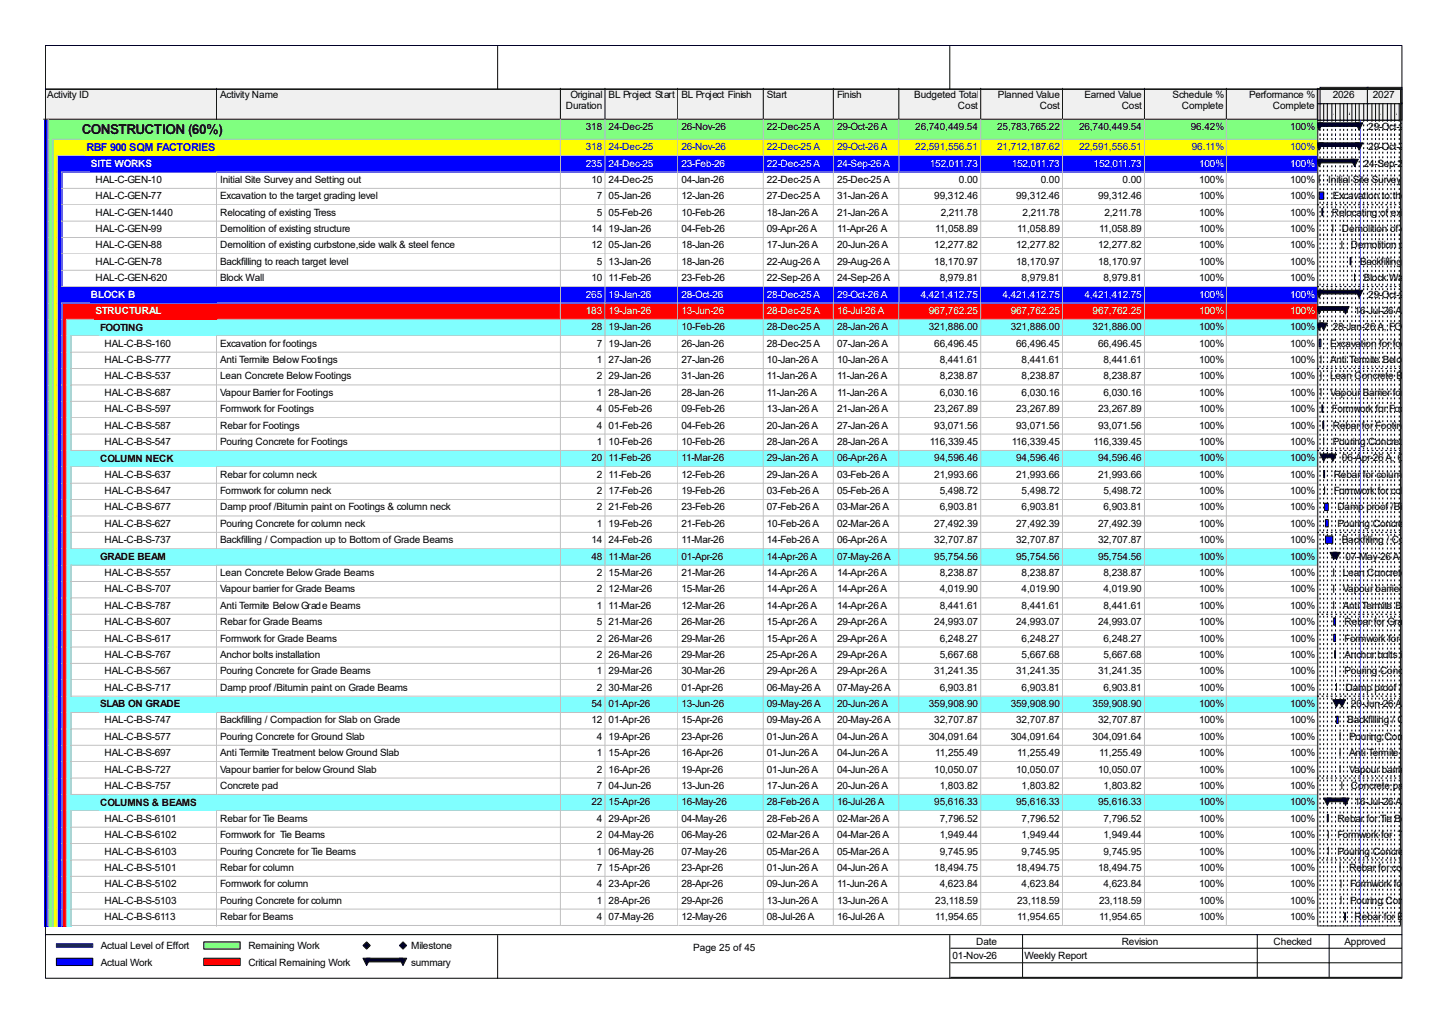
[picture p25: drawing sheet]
<svg xmlns="http://www.w3.org/2000/svg" width="420mm" height="297mm" viewBox="0 0 420 297" stroke-linecap="round" stroke-linejoin="round" font-family="sans-serif">
<defs><g id="words">
<text font-size="4" x="23.7" y="38.7">CONSTRUCTION (60%)</text>
<text font-size="3.2" fill="#00f" x="25.1" y="43.9">RBF 900 SQM FACTORIES</text>
<g font-size="2.9">
<text x="13.7" y="28.4">Activity ID</text>
<text x="63.8" y="28.4">Activity Name</text>
<text x="165.4" y="28.4">Original</text>
<text x="176.4" y="28.4">BL Project Start</text>
<text x="197.5" y="28.4">BL Project Finish</text>
<text x="222.3" y="28.4">Start</text>
<text x="242.6" y="28.4">Finish</text>
<text x="265" y="28.4">Budgeted Total</text>
<text x="289.3" y="28.4">Planned Value</text>
<text x="314.3" y="28.4">Earned Value</text>
<text x="339.9" y="28.4">Schedule %</text>
<text x="362" y="28.4">Performance %</text>
<text x="386.3" y="28.4">2026</text>
<text x="397.9" y="28.4">2027</text>
<text x="164" y="31.6">Duration</text>
<text x="277.7" y="31.6">Cost</text>
<text x="301.4" y="31.6">Cost</text>
<text x="325.1" y="31.6">Cost</text>
<text x="342.5" y="31.6">Complete</text>
<text x="368.9" y="31.6">Complete</text>
<text x="386.6" y="33.2">A</text>
<text x="391" y="33.2">A</text>
<text x="400.3" y="33.2">A</text>
<text x="404.7" y="33.2">A</text>
<text x="169.8" y="37.7">318</text>
<text x="176.4" y="37.7">24-Dec-25</text>
<text x="197.5" y="37.7">26-Nov-26</text>
<text x="222.3" y="37.7">22-Dec-25 A</text>
<text x="242.6" y="37.7">29-Oct-26 A</text>
<text x="265.3" y="37.7">26,740,449.54</text>
<text x="289" y="37.7">25,783,765.22</text>
<text x="312.8" y="37.7">26,740,449.54</text>
<text x="345.2" y="37.7">96.42%</text>
<text x="373.9" y="37.7">100%</text>
<text x="396.6" y="37.7">29-Oct-26 A, CONST</text>
<text x="396.6" y="43.5">29-Oct-26 A, RBF 90</text>
<text x="27.7" y="53">HAL-C-GEN-10</text>
<text x="63.8" y="53">Initial Site Survey and Setting out</text>
<text x="171.4" y="53">10</text>
<text x="176.4" y="53">24-Dec-25</text>
<text x="197.5" y="53">04-Jan-26</text>
<text x="222.3" y="53">22-Dec-25 A</text>
<text x="242.6" y="53">25-Dec-25 A</text>
<text x="277.9" y="53">0.00</text>
<text x="301.7" y="53">0.00</text>
<text x="325.4" y="53">0.00</text>
<text x="347.6" y="53">100%</text>
<text x="373.9" y="53">100%</text>
<text x="385" y="53">Initial Site Survey and Setting</text>
<text x="395.3" y="48.3">24-Sep-26 A, SITE W</text>
<text x="27.7" y="57.7">HAL-C-GEN-77</text>
<text x="63.8" y="57.7">Excavation to the target grading level</text>
<text x="173" y="57.7">7</text>
<text x="176.4" y="57.7">05-Jan-26</text>
<text x="197.5" y="57.7">12-Jan-26</text>
<text x="222.3" y="57.7">27-Dec-25 A</text>
<text x="242.6" y="57.7">31-Jan-26 A</text>
<text x="270.8" y="57.7">99,312.46</text>
<text x="294.6" y="57.7">99,312.46</text>
<text x="318.3" y="57.7">99,312.46</text>
<text x="347.6" y="57.7">100%</text>
<text x="373.9" y="57.7">100%</text>
<text x="386.3" y="57.7">Excavation to the target grad</text>
<text x="27.7" y="62.5">HAL-C-GEN-1440</text>
<text x="63.8" y="62.5">Relocating of existing Tress</text>
<text x="173" y="62.5">5</text>
<text x="176.4" y="62.5">05-Feb-26</text>
<text x="197.5" y="62.5">10-Feb-26</text>
<text x="222.3" y="62.5">18-Jan-26 A</text>
<text x="242.6" y="62.5">21-Jan-26 A</text>
<text x="272.7" y="62.5">2,211.78</text>
<text x="296.4" y="62.5">2,211.78</text>
<text x="320.1" y="62.5">2,211.78</text>
<text x="347.6" y="62.5">100%</text>
<text x="373.9" y="62.5">100%</text>
<text x="386" y="62.5">Relocating of existing Tress</text>
<text x="27.7" y="67.2">HAL-C-GEN-99</text>
<text x="27.7" y="72">HAL-C-GEN-88</text>
<text x="63.8" y="67.2">Demolition of existing structure</text>
<text x="63.8" y="72">Demolition of existing curbstone,side walk &amp; steel fence</text>
<text x="171.4" y="67.2">14</text>
<text x="171.4" y="72">12</text>
<text x="176.4" y="67.2">19-Jan-26</text>
<text x="176.4" y="72">05-Jan-26</text>
<text x="197.5" y="67.2">04-Feb-26</text>
<text x="197.5" y="72">18-Jan-26</text>
<text x="222.3" y="67.2">09-Apr-26 A</text>
<text x="222.3" y="72">17-Jun-26 A</text>
<text x="242.6" y="67.2">11-Apr-26 A</text>
<text x="242.6" y="72">20-Jun-26 A</text>
<text x="270.8" y="72">12,277.82</text>
<text x="271.1" y="67.2">11,058.89</text>
<text x="294.6" y="72">12,277.82</text>
<text x="294.8" y="67.2">11,058.89</text>
<text x="318.3" y="72">12,277.82</text>
<text x="318.6" y="67.2">11,058.89</text>
<text x="347.6" y="67.2">100%</text>
<text x="347.6" y="72">100%</text>
<text x="373.9" y="67.2">100%</text>
<text x="373.9" y="72">100%</text>
<text x="389" y="67.2">Demolition of existing struc</text>
<text x="391.6" y="72">Demolition of existing cu</text>
<text x="27.7" y="76.7">HAL-C-GEN-78</text>
<text x="63.8" y="76.7">Backfilling to reach target level</text>
<text x="173" y="76.7">5</text>
<text x="176.4" y="76.7">13-Jan-26</text>
<text x="197.5" y="76.7">18-Jan-26</text>
<text x="222.3" y="76.7">22-Aug-26 A</text>
<text x="242.6" y="76.7">29-Aug-26 A</text>
<text x="270.8" y="76.7">18,170.97</text>
<text x="294.6" y="76.7">18,170.97</text>
<text x="318.3" y="76.7">18,170.97</text>
<text x="347.6" y="76.7">100%</text>
<text x="373.9" y="76.7">100%</text>
<text x="394.2" y="76.7">Backfilling to reach tar</text>
<text x="27.7" y="81.4">HAL-C-GEN-620</text>
<text x="63.8" y="81.4">Block Wall</text>
<text x="171.4" y="81.4">10</text>
<text x="176.4" y="81.4">11-Feb-26</text>
<text x="197.5" y="81.4">23-Feb-26</text>
<text x="222.3" y="81.4">22-Sep-26 A</text>
<text x="242.6" y="81.4">24-Sep-26 A</text>
<text x="272.4" y="81.4">8,979.81</text>
<text x="296.1" y="81.4">8,979.81</text>
<text x="319.9" y="81.4">8,979.81</text>
<text x="347.6" y="81.4">100%</text>
<text x="373.9" y="81.4">100%</text>
<text x="395.3" y="81.4">Block Wall</text>
<text x="396.6" y="86.2">29-Oct-26 A, BLOCK</text>
<text x="29" y="95.8">FOOTING</text>
<text x="171.4" y="95.7">28</text>
<text x="176.4" y="95.7">19-Jan-26</text>
<text x="197.5" y="95.7">10-Feb-26</text>
<text x="222.3" y="95.7">28-Dec-25 A</text>
<text x="242.6" y="95.7">28-Jan-26 A</text>
<text x="269.2" y="95.7">321,886.00</text>
<text x="292.9" y="95.7">321,886.00</text>
<text x="316.7" y="95.7">321,886.00</text>
<text x="347.6" y="95.7">100%</text>
<text x="373.9" y="95.7">100%</text>
<text x="386.3" y="95.7">28-Jan-26 A, FOOTING</text>
<text x="392.6" y="91">16-Jul-26 A, STRUCTU</text>
<text x="30.3" y="100.5">HAL-C-B-S-160</text>
<text x="63.8" y="100.5">Excavation for footings</text>
<text x="173" y="100.5">7</text>
<text x="176.4" y="100.5">19-Jan-26</text>
<text x="197.5" y="100.5">26-Jan-26</text>
<text x="222.3" y="100.5">28-Dec-25 A</text>
<text x="242.6" y="100.5">07-Jan-26 A</text>
<text x="270.8" y="100.5">66,496.45</text>
<text x="294.6" y="100.5">66,496.45</text>
<text x="318.3" y="100.5">66,496.45</text>
<text x="347.6" y="100.5">100%</text>
<text x="373.9" y="100.5">100%</text>
<text x="385.5" y="100.5">Excavation for footings</text>
<text x="30.3" y="105.2">HAL-C-B-S-777</text>
<text x="63.8" y="105.2">Anti Termite Below Footings</text>
<text x="173" y="105.2">1</text>
<text x="176.4" y="105.2">27-Jan-26</text>
<text x="197.5" y="105.2">27-Jan-26</text>
<text x="222.3" y="105.2">10-Jan-26 A</text>
<text x="242.6" y="105.2">10-Jan-26 A</text>
<text x="272.4" y="105.2">8,441.61</text>
<text x="296.1" y="105.2">8,441.61</text>
<text x="319.9" y="105.2">8,441.61</text>
<text x="347.6" y="105.2">100%</text>
<text x="373.9" y="105.2">100%</text>
<text x="385.5" y="105.2">Anti Termite Below Footings</text>
<text x="30.3" y="109.9">HAL-C-B-S-537</text>
<text x="63.8" y="109.9">Lean Concrete Below Footings</text>
<text x="173" y="109.9">2</text>
<text x="176.4" y="109.9">29-Jan-26</text>
<text x="197.5" y="109.9">31-Jan-26</text>
<text x="222.3" y="109.9">11-Jan-26 A</text>
<text x="242.6" y="109.9">11-Jan-26 A</text>
<text x="272.4" y="109.9">8,238.87</text>
<text x="296.1" y="109.9">8,238.87</text>
<text x="319.9" y="109.9">8,238.87</text>
<text x="347.6" y="109.9">100%</text>
<text x="373.9" y="109.9">100%</text>
<text x="385.5" y="109.9">Lean Concrete Below Footing</text>
<text x="30.3" y="114.7">HAL-C-B-S-687</text>
<text x="30.3" y="119.4">HAL-C-B-S-597</text>
<text x="63.8" y="114.7">Vapour Barrier for Footings</text>
<text x="63.8" y="119.4">Formwork for Footings</text>
<text x="173" y="114.7">1</text>
<text x="173" y="119.4">4</text>
<text x="176.4" y="114.7">28-Jan-26</text>
<text x="176.4" y="119.4">05-Feb-26</text>
<text x="197.5" y="114.7">28-Jan-26</text>
<text x="197.5" y="119.4">09-Feb-26</text>
<text x="222.3" y="114.7">11-Jan-26 A</text>
<text x="222.3" y="119.4">13-Jan-26 A</text>
<text x="242.6" y="114.7">11-Jan-26 A</text>
<text x="242.6" y="119.4">21-Jan-26 A</text>
<text x="270.8" y="119.4">23,267.89</text>
<text x="272.4" y="114.7">6,030.16</text>
<text x="294.6" y="119.4">23,267.89</text>
<text x="296.1" y="114.7">6,030.16</text>
<text x="318.3" y="119.4">23,267.89</text>
<text x="319.9" y="114.7">6,030.16</text>
<text x="347.6" y="114.7">100%</text>
<text x="347.6" y="119.4">100%</text>
<text x="373.9" y="114.7">100%</text>
<text x="373.9" y="119.4">100%</text>
<text x="385.5" y="114.7">Vapour Barrier for Footings</text>
<text x="386" y="119.4">Formwork for Footings</text>
<text x="30.3" y="124.2">HAL-C-B-S-587</text>
<text x="63.8" y="124.2">Rebar for Footings</text>
<text x="173" y="124.2">4</text>
<text x="176.4" y="124.2">01-Feb-26</text>
<text x="197.5" y="124.2">04-Feb-26</text>
<text x="222.3" y="124.2">20-Jan-26 A</text>
<text x="242.6" y="124.2">27-Jan-26 A</text>
<text x="270.8" y="124.2">93,071.56</text>
<text x="294.6" y="124.2">93,071.56</text>
<text x="318.3" y="124.2">93,071.56</text>
<text x="347.6" y="124.2">100%</text>
<text x="373.9" y="124.2">100%</text>
<text x="386.3" y="124.2">Rebar for Footings</text>
<text x="30.3" y="128.9">HAL-C-B-S-547</text>
<text x="63.8" y="128.9">Pouring Concrete for Footings</text>
<text x="173" y="128.9">1</text>
<text x="176.4" y="128.9">10-Feb-26</text>
<text x="197.5" y="128.9">10-Feb-26</text>
<text x="222.3" y="128.9">28-Jan-26 A</text>
<text x="242.6" y="128.9">28-Jan-26 A</text>
<text x="269.5" y="128.9">116,339.45</text>
<text x="293.2" y="128.9">116,339.45</text>
<text x="316.9" y="128.9">116,339.45</text>
<text x="347.6" y="128.9">100%</text>
<text x="373.9" y="128.9">100%</text>
<text x="386.3" y="128.9">Pouring Concrete for Footing</text>
<text x="29" y="133.8">COLUMN NECK</text>
<text x="171.4" y="133.7">20</text>
<text x="176.4" y="133.7">11-Feb-26</text>
<text x="197.5" y="133.7">11-Mar-26</text>
<text x="222.3" y="133.7">29-Jan-26 A</text>
<text x="242.6" y="133.7">06-Apr-26 A</text>
<text x="270.8" y="133.7">94,596.46</text>
<text x="294.6" y="133.7">94,596.46</text>
<text x="318.3" y="133.7">94,596.46</text>
<text x="347.6" y="133.7">100%</text>
<text x="373.9" y="133.7">100%</text>
<text x="389" y="133.7">06-Apr-26 A, COLUMN NE</text>
<text x="30.3" y="138.4">HAL-C-B-S-637</text>
<text x="30.3" y="143.2">HAL-C-B-S-647</text>
<text x="63.8" y="138.4">Rebar for column neck</text>
<text x="63.8" y="143.2">Formwork for column neck</text>
<text x="173" y="138.4">2</text>
<text x="173" y="143.2">2</text>
<text x="176.4" y="138.4">11-Feb-26</text>
<text x="176.4" y="143.2">17-Feb-26</text>
<text x="197.5" y="138.4">12-Feb-26</text>
<text x="197.5" y="143.2">19-Feb-26</text>
<text x="222.3" y="138.4">29-Jan-26 A</text>
<text x="222.3" y="143.2">03-Feb-26 A</text>
<text x="242.6" y="138.4">03-Feb-26 A</text>
<text x="242.6" y="143.2">05-Feb-26 A</text>
<text x="270.8" y="138.4">21,993.66</text>
<text x="272.4" y="143.2">5,498.72</text>
<text x="294.6" y="138.4">21,993.66</text>
<text x="296.1" y="143.2">5,498.72</text>
<text x="318.3" y="138.4">21,993.66</text>
<text x="319.9" y="143.2">5,498.72</text>
<text x="347.6" y="138.4">100%</text>
<text x="347.6" y="143.2">100%</text>
<text x="373.9" y="138.4">100%</text>
<text x="373.9" y="143.2">100%</text>
<text x="386.6" y="138.4">Rebar for column neck</text>
<text x="386.6" y="143.2">Formwork for column neck</text>
<text x="30.3" y="147.9">HAL-C-B-S-677</text>
<text x="63.8" y="147.9">Damp proof /Bitumin paint on Footings &amp; column neck</text>
<text x="173" y="147.9">2</text>
<text x="176.4" y="147.9">21-Feb-26</text>
<text x="197.5" y="147.9">23-Feb-26</text>
<text x="222.3" y="147.9">07-Feb-26 A</text>
<text x="242.6" y="147.9">03-Mar-26 A</text>
<text x="272.4" y="147.9">6,903.81</text>
<text x="296.1" y="147.9">6,903.81</text>
<text x="319.9" y="147.9">6,903.81</text>
<text x="347.6" y="147.9">100%</text>
<text x="373.9" y="147.9">100%</text>
<text x="387.6" y="147.9">Damp proof /Bitumin paint o</text>
<text x="30.3" y="152.7">HAL-C-B-S-627</text>
<text x="63.8" y="152.7">Pouring Concrete for column neck</text>
<text x="173" y="152.7">1</text>
<text x="176.4" y="152.7">19-Feb-26</text>
<text x="197.5" y="152.7">21-Feb-26</text>
<text x="222.3" y="152.7">10-Feb-26 A</text>
<text x="242.6" y="152.7">02-Mar-26 A</text>
<text x="270.8" y="152.7">27,492.39</text>
<text x="294.6" y="152.7">27,492.39</text>
<text x="318.3" y="152.7">27,492.39</text>
<text x="347.6" y="152.7">100%</text>
<text x="373.9" y="152.7">100%</text>
<text x="387.6" y="152.7">Pouring Concrete for colum</text>
<text x="30.3" y="157.4">HAL-C-B-S-737</text>
<text x="63.8" y="157.4">Backfilling / Compaction up to Bottom of Grade Beams</text>
<text x="171.4" y="157.4">14</text>
<text x="176.4" y="157.4">24-Feb-26</text>
<text x="197.5" y="157.4">11-Mar-26</text>
<text x="222.3" y="157.4">14-Feb-26 A</text>
<text x="242.6" y="157.4">06-Apr-26 A</text>
<text x="270.8" y="157.4">32,707.87</text>
<text x="294.6" y="157.4">32,707.87</text>
<text x="318.3" y="157.4">32,707.87</text>
<text x="347.6" y="157.4">100%</text>
<text x="373.9" y="157.4">100%</text>
<text x="389" y="157.4">Backfilling / Compaction up</text>
<text x="29" y="162.3">GRADE BEAM</text>
<text x="30.3" y="166.9">HAL-C-B-S-557</text>
<text x="63.8" y="166.9">Lean Concrete Below Grade Beams</text>
<text x="171.4" y="162.2">48</text>
<text x="173" y="166.9">2</text>
<text x="176.4" y="162.2">11-Mar-26</text>
<text x="176.4" y="166.9">15-Mar-26</text>
<text x="197.5" y="162.2">01-Apr-26</text>
<text x="197.5" y="166.9">21-Mar-26</text>
<text x="222.3" y="162.2">14-Apr-26 A</text>
<text x="222.3" y="166.9">14-Apr-26 A</text>
<text x="242.6" y="162.2">07-May-26 A</text>
<text x="242.6" y="166.9">14-Apr-26 A</text>
<text x="270.8" y="162.2">95,754.56</text>
<text x="272.4" y="166.9">8,238.87</text>
<text x="294.6" y="162.2">95,754.56</text>
<text x="296.1" y="166.9">8,238.87</text>
<text x="318.3" y="162.2">95,754.56</text>
<text x="319.9" y="166.9">8,238.87</text>
<text x="347.6" y="162.2">100%</text>
<text x="347.6" y="166.9">100%</text>
<text x="373.9" y="162.2">100%</text>
<text x="373.9" y="166.9">100%</text>
<text x="389.2" y="166.9">Lean Concrete Below Gra</text>
<text x="390" y="162.2">07-May-26 A, GRADE BE</text>
<text x="30.3" y="171.7">HAL-C-B-S-707</text>
<text x="63.8" y="171.7">Vapour barrier for Grade Beams</text>
<text x="173" y="171.7">2</text>
<text x="176.4" y="171.7">12-Mar-26</text>
<text x="197.5" y="171.7">15-Mar-26</text>
<text x="222.3" y="171.7">14-Apr-26 A</text>
<text x="242.6" y="171.7">14-Apr-26 A</text>
<text x="272.4" y="171.7">4,019.90</text>
<text x="296.1" y="171.7">4,019.90</text>
<text x="319.9" y="171.7">4,019.90</text>
<text x="347.6" y="171.7">100%</text>
<text x="373.9" y="171.7">100%</text>
<text x="389.2" y="171.7">Vapour barrier for Grade B</text>
<text x="30.3" y="176.4">HAL-C-B-S-787</text>
<text x="63.8" y="176.4">Anti Termite Below Grade Beams</text>
<text x="173" y="176.4">1</text>
<text x="176.4" y="176.4">11-Mar-26</text>
<text x="197.5" y="176.4">12-Mar-26</text>
<text x="222.3" y="176.4">14-Apr-26 A</text>
<text x="242.6" y="176.4">14-Apr-26 A</text>
<text x="272.4" y="176.4">8,441.61</text>
<text x="296.1" y="176.4">8,441.61</text>
<text x="319.9" y="176.4">8,441.61</text>
<text x="347.6" y="176.4">100%</text>
<text x="373.9" y="176.4">100%</text>
<text x="389.2" y="176.4">Anti Termite Below Grade</text>
<text x="30.3" y="181.1">HAL-C-B-S-607</text>
<text x="30.3" y="185.9">HAL-C-B-S-617</text>
<text x="63.8" y="181.1">Rebar for Grade Beams</text>
<text x="63.8" y="185.9">Formwork for Grade Beams</text>
<text x="173" y="181.1">5</text>
<text x="173" y="185.9">2</text>
<text x="176.4" y="181.1">21-Mar-26</text>
<text x="176.4" y="185.9">26-Mar-26</text>
<text x="197.5" y="181.1">26-Mar-26</text>
<text x="197.5" y="185.9">29-Mar-26</text>
<text x="222.3" y="181.1">15-Apr-26 A</text>
<text x="222.3" y="185.9">15-Apr-26 A</text>
<text x="242.6" y="181.1">29-Apr-26 A</text>
<text x="242.6" y="185.9">29-Apr-26 A</text>
<text x="270.8" y="181.1">24,993.07</text>
<text x="272.4" y="185.9">6,248.27</text>
<text x="294.6" y="181.1">24,993.07</text>
<text x="296.1" y="185.9">6,248.27</text>
<text x="318.3" y="181.1">24,993.07</text>
<text x="319.9" y="185.9">6,248.27</text>
<text x="347.6" y="181.1">100%</text>
<text x="347.6" y="185.9">100%</text>
<text x="373.9" y="181.1">100%</text>
<text x="373.9" y="185.9">100%</text>
<text x="389.7" y="181.1">Rebar for Grade Beams</text>
<text x="389.7" y="185.9">Formwork for Grade Beam</text>
<text x="30.3" y="190.6">HAL-C-B-S-767</text>
<text x="63.8" y="190.6">Anchor bolts installation</text>
<text x="173" y="190.6">2</text>
<text x="176.4" y="190.6">26-Mar-26</text>
<text x="197.5" y="190.6">29-Mar-26</text>
<text x="222.3" y="190.6">25-Apr-26 A</text>
<text x="242.6" y="190.6">29-Apr-26 A</text>
<text x="272.4" y="190.6">5,667.68</text>
<text x="296.1" y="190.6">5,667.68</text>
<text x="319.9" y="190.6">5,667.68</text>
<text x="347.6" y="190.6">100%</text>
<text x="373.9" y="190.6">100%</text>
<text x="389.7" y="190.6">Anchor bolts installation</text>
<text x="30.3" y="195.4">HAL-C-B-S-567</text>
<text x="63.8" y="195.4">Pouring Concrete for Grade Beams</text>
<text x="173" y="195.4">1</text>
<text x="176.4" y="195.4">29-Mar-26</text>
<text x="197.5" y="195.4">30-Mar-26</text>
<text x="222.3" y="195.4">29-Apr-26 A</text>
<text x="242.6" y="195.4">29-Apr-26 A</text>
<text x="270.8" y="195.4">31,241.35</text>
<text x="294.6" y="195.4">31,241.35</text>
<text x="318.3" y="195.4">31,241.35</text>
<text x="347.6" y="195.4">100%</text>
<text x="373.9" y="195.4">100%</text>
<text x="389.7" y="195.4">Pouring Concrete for Grad</text>
<text x="30.3" y="200.1">HAL-C-B-S-717</text>
<text x="63.8" y="200.1">Damp proof /Bitumin paint on Grade Beams</text>
<text x="173" y="200.1">2</text>
<text x="176.4" y="200.1">30-Mar-26</text>
<text x="197.5" y="200.1">01-Apr-26</text>
<text x="222.3" y="200.1">06-May-26 A</text>
<text x="242.6" y="200.1">07-May-26 A</text>
<text x="272.4" y="200.1">6,903.81</text>
<text x="296.1" y="200.1">6,903.81</text>
<text x="319.9" y="200.1">6,903.81</text>
<text x="347.6" y="200.1">100%</text>
<text x="373.9" y="200.1">100%</text>
<text x="390" y="200.1">Damp proof /Bitumin pain</text>
<text x="29" y="205">SLAB ON GRADE</text>
<text x="30.3" y="209.6">HAL-C-B-S-747</text>
<text x="63.8" y="209.6">Backfilling / Compaction for Slab on Grade</text>
<text x="171.4" y="204.9">54</text>
<text x="171.4" y="209.6">12</text>
<text x="176.4" y="204.9">01-Apr-26</text>
<text x="176.4" y="209.6">01-Apr-26</text>
<text x="197.5" y="204.9">13-Jun-26</text>
<text x="197.5" y="209.6">15-Apr-26</text>
<text x="222.3" y="204.9">09-May-26 A</text>
<text x="222.3" y="209.6">09-May-26 A</text>
<text x="242.6" y="204.9">20-Jun-26 A</text>
<text x="242.6" y="209.6">20-May-26 A</text>
<text x="269.2" y="204.9">359,908.90</text>
<text x="270.8" y="209.6">32,707.87</text>
<text x="292.9" y="204.9">359,908.90</text>
<text x="294.6" y="209.6">32,707.87</text>
<text x="316.7" y="204.9">359,908.90</text>
<text x="318.3" y="209.6">32,707.87</text>
<text x="347.6" y="204.9">100%</text>
<text x="347.6" y="209.6">100%</text>
<text x="373.9" y="204.9">100%</text>
<text x="373.9" y="209.6">100%</text>
<text x="390.5" y="209.6">Backfilling / Compaction f</text>
<text x="391.6" y="204.9">20-Jun-26 A, SLAB ON G</text>
<text x="30.3" y="214.4">HAL-C-B-S-577</text>
<text x="63.8" y="214.4">Pouring Concrete for Ground Slab</text>
<text x="173" y="214.4">4</text>
<text x="176.4" y="214.4">19-Apr-26</text>
<text x="197.5" y="214.4">23-Apr-26</text>
<text x="222.3" y="214.4">01-Jun-26 A</text>
<text x="242.6" y="214.4">04-Jun-26 A</text>
<text x="269.2" y="214.4">304,091.64</text>
<text x="292.9" y="214.4">304,091.64</text>
<text x="316.7" y="214.4">304,091.64</text>
<text x="347.6" y="214.4">100%</text>
<text x="373.9" y="214.4">100%</text>
<text x="391" y="214.4">Pouring Concrete for Gro</text>
<text x="30.3" y="219.1">HAL-C-B-S-697</text>
<text x="63.8" y="219.1">Anti Termite Treatment below Ground Slab</text>
<text x="173" y="219.1">1</text>
<text x="176.4" y="219.1">15-Apr-26</text>
<text x="197.5" y="219.1">16-Apr-26</text>
<text x="222.3" y="219.1">01-Jun-26 A</text>
<text x="242.6" y="219.1">04-Jun-26 A</text>
<text x="271.1" y="219.1">11,255.49</text>
<text x="294.8" y="219.1">11,255.49</text>
<text x="318.6" y="219.1">11,255.49</text>
<text x="347.6" y="219.1">100%</text>
<text x="373.9" y="219.1">100%</text>
<text x="391" y="219.1">Anti Termite Treatment b</text>
<text x="30.3" y="223.9">HAL-C-B-S-727</text>
<text x="63.8" y="223.9">Vapour barrier for below Ground Slab</text>
<text x="173" y="223.9">2</text>
<text x="176.4" y="223.9">16-Apr-26</text>
<text x="197.5" y="223.9">19-Apr-26</text>
<text x="222.3" y="223.9">01-Jun-26 A</text>
<text x="242.6" y="223.9">04-Jun-26 A</text>
<text x="270.8" y="223.9">10,050.07</text>
<text x="294.6" y="223.9">10,050.07</text>
<text x="318.3" y="223.9">10,050.07</text>
<text x="347.6" y="223.9">100%</text>
<text x="373.9" y="223.9">100%</text>
<text x="391" y="223.9">Vapour barrier for below G</text>
<text x="29" y="233.4">COLUMNS &amp; BEAMS</text>
<text x="30.3" y="228.6">HAL-C-B-S-757</text>
<text x="63.8" y="228.6">Concrete pad</text>
<text x="171.4" y="233.3">22</text>
<text x="173" y="228.6">7</text>
<text x="176.4" y="228.6">04-Jun-26</text>
<text x="176.4" y="233.3">15-Apr-26</text>
<text x="197.5" y="228.6">13-Jun-26</text>
<text x="197.5" y="233.3">16-May-26</text>
<text x="222.3" y="228.6">17-Jun-26 A</text>
<text x="222.3" y="233.3">28-Feb-26 A</text>
<text x="242.6" y="228.6">20-Jun-26 A</text>
<text x="242.6" y="233.3">16-Jul-26 A</text>
<text x="270.8" y="233.3">95,616.33</text>
<text x="272.4" y="228.6">1,803.82</text>
<text x="294.6" y="233.3">95,616.33</text>
<text x="296.1" y="228.6">1,803.82</text>
<text x="318.3" y="233.3">95,616.33</text>
<text x="319.9" y="228.6">1,803.82</text>
<text x="347.6" y="228.6">100%</text>
<text x="347.6" y="233.3">100%</text>
<text x="373.9" y="228.6">100%</text>
<text x="373.9" y="233.3">100%</text>
<text x="391.6" y="228.6">Concrete pad</text>
<text x="392.6" y="233.3">16-Jul-26 A, COLUMNS</text>
<text x="30.3" y="238.1">HAL-C-B-S-6101</text>
<text x="63.8" y="238.1">Rebar for Tie Beams</text>
<text x="173" y="238.1">4</text>
<text x="176.4" y="238.1">29-Apr-26</text>
<text x="197.5" y="238.1">04-May-26</text>
<text x="222.3" y="238.1">28-Feb-26 A</text>
<text x="242.6" y="238.1">02-Mar-26 A</text>
<text x="272.4" y="238.1">7,796.52</text>
<text x="296.1" y="238.1">7,796.52</text>
<text x="319.9" y="238.1">7,796.52</text>
<text x="347.6" y="238.1">100%</text>
<text x="373.9" y="238.1">100%</text>
<text x="387.6" y="238.1">Rebar for Tie Beams</text>
<text x="30.3" y="242.9">HAL-C-B-S-6102</text>
<text x="63.8" y="242.9">Formwork for Tie Beams</text>
<text x="173" y="242.9">2</text>
<text x="176.4" y="242.9">04-May-26</text>
<text x="197.5" y="242.9">06-May-26</text>
<text x="222.3" y="242.9">02-Mar-26 A</text>
<text x="242.6" y="242.9">04-Mar-26 A</text>
<text x="272.4" y="242.9">1,949.44</text>
<text x="296.1" y="242.9">1,949.44</text>
<text x="319.9" y="242.9">1,949.44</text>
<text x="347.6" y="242.9">100%</text>
<text x="373.9" y="242.9">100%</text>
<text x="387.6" y="242.9">Formwork for Tie Beams</text>
<text x="30.3" y="247.6">HAL-C-B-S-6103</text>
<text x="63.8" y="247.6">Pouring Concrete for Tie Beams</text>
<text x="173" y="247.6">1</text>
<text x="176.4" y="247.6">06-May-26</text>
<text x="197.5" y="247.6">07-May-26</text>
<text x="222.3" y="247.6">05-Mar-26 A</text>
<text x="242.6" y="247.6">05-Mar-26 A</text>
<text x="272.4" y="247.6">9,745.95</text>
<text x="296.1" y="247.6">9,745.95</text>
<text x="319.9" y="247.6">9,745.95</text>
<text x="347.6" y="247.6">100%</text>
<text x="373.9" y="247.6">100%</text>
<text x="387.6" y="247.6">Pouring Concrete for Tie Be</text>
<text x="30.3" y="252.3">HAL-C-B-S-5101</text>
<text x="30.3" y="257.1">HAL-C-B-S-5102</text>
<text x="63.8" y="252.3">Rebar for column</text>
<text x="63.8" y="257.1">Formwork for column</text>
<text x="173" y="252.3">7</text>
<text x="173" y="257.1">4</text>
<text x="176.4" y="252.3">15-Apr-26</text>
<text x="176.4" y="257.1">23-Apr-26</text>
<text x="197.5" y="252.3">23-Apr-26</text>
<text x="197.5" y="257.1">28-Apr-26</text>
<text x="222.3" y="252.3">01-Jun-26 A</text>
<text x="222.3" y="257.1">09-Jun-26 A</text>
<text x="242.6" y="252.3">04-Jun-26 A</text>
<text x="242.6" y="257.1">11-Jun-26 A</text>
<text x="270.8" y="252.3">18,494.75</text>
<text x="272.4" y="257.1">4,623.84</text>
<text x="294.6" y="252.3">18,494.75</text>
<text x="296.1" y="257.1">4,623.84</text>
<text x="318.3" y="252.3">18,494.75</text>
<text x="319.9" y="257.1">4,623.84</text>
<text x="347.6" y="252.3">100%</text>
<text x="347.6" y="257.1">100%</text>
<text x="373.9" y="252.3">100%</text>
<text x="373.9" y="257.1">100%</text>
<text x="391" y="252.3">Rebar for column</text>
<text x="391.3" y="257.1">Formwork for column</text>
<text x="30.3" y="261.8">HAL-C-B-S-5103</text>
<text x="63.8" y="261.8">Pouring Concrete for column</text>
<text x="173" y="261.8">1</text>
<text x="176.4" y="261.8">28-Apr-26</text>
<text x="197.5" y="261.8">29-Apr-26</text>
<text x="222.3" y="261.8">13-Jun-26 A</text>
<text x="242.6" y="261.8">13-Jun-26 A</text>
<text x="271.1" y="261.8">23,118.59</text>
<text x="294.8" y="261.8">23,118.59</text>
<text x="318.6" y="261.8">23,118.59</text>
<text x="347.6" y="261.8">100%</text>
<text x="373.9" y="261.8">100%</text>
<text x="391.3" y="261.8">Pouring Concrete for col</text>
<text x="30.3" y="266.6">HAL-C-B-S-6113</text>
<text x="63.8" y="266.6">Rebar for Beams</text>
<text x="173" y="266.6">4</text>
<text x="176.4" y="266.6">07-May-26</text>
<text x="197.5" y="266.6">12-May-26</text>
<text x="222.3" y="266.6">08-Jul-26 A</text>
<text x="242.6" y="266.6">16-Jul-26 A</text>
<text x="271.1" y="266.6">11,954.65</text>
<text x="294.8" y="266.6">11,954.65</text>
<text x="318.6" y="266.6">11,954.65</text>
<text x="347.6" y="266.6">100%</text>
<text x="373.9" y="266.6">100%</text>
<text x="392.6" y="266.6">Rebar for Beams</text>
<text x="29.3" y="275">Actual Level of Effort</text>
<text x="72" y="275">Remaining Work</text>
<text x="119.2" y="275">Milestone</text>
<text x="200.9" y="275.5">Page 25 of 45</text>
<text x="283" y="273.7">Date</text>
<text x="325.1" y="273.7">Revision</text>
<text x="369.1" y="273.7">Checked</text>
<text x="389.7" y="273.7">Approved</text>
<text x="29.3" y="279.8">Actual Work</text>
<text x="72" y="279.8">Critical Remaining Work</text>
<text x="119.2" y="279.8">summary</text>
<text x="276.1" y="277.9">01-Nov-26</text>
<text x="296.9" y="277.9">Weekly Report</text>
</g>
<g font-size="2.9" fill="#00f">
<text x="169.8" y="43.5">318</text>
<text x="176.4" y="43.5">24-Dec-25</text>
<text x="197.5" y="43.5">26-Nov-26</text>
<text x="222.3" y="43.5">22-Dec-25 A</text>
<text x="242.6" y="43.5">29-Oct-26 A</text>
<text x="265.3" y="43.5">22,591,556.51</text>
<text x="289" y="43.5">21,712,187.62</text>
<text x="312.8" y="43.5">22,591,556.51</text>
<text x="345.4" y="43.5">96.11%</text>
<text x="373.9" y="43.5">100%</text>
</g>
<g font-size="2.9" fill="#fff">
<text x="26.4" y="48.3">SITE WORKS</text>
<text x="169.8" y="48.3">235</text>
<text x="176.4" y="48.3">24-Dec-25</text>
<text x="197.5" y="48.3">23-Feb-26</text>
<text x="222.3" y="48.3">22-Dec-25 A</text>
<text x="242.6" y="48.3">24-Sep-26 A</text>
<text x="269.5" y="48.3">152,011.73</text>
<text x="293.2" y="48.3">152,011.73</text>
<text x="316.9" y="48.3">152,011.73</text>
<text x="347.6" y="48.3">100%</text>
<text x="373.9" y="48.3">100%</text>
<text x="26.4" y="86.3">BLOCK B</text>
<text x="169.8" y="86.2">265</text>
<text x="176.4" y="86.2">19-Jan-26</text>
<text x="197.5" y="86.2">28-Oct-26</text>
<text x="222.3" y="86.2">28-Dec-25 A</text>
<text x="242.6" y="86.2">29-Oct-26 A</text>
<text x="266.9" y="86.2">4,421,412.75</text>
<text x="290.6" y="86.2">4,421,412.75</text>
<text x="314.3" y="86.2">4,421,412.75</text>
<text x="347.6" y="86.2">100%</text>
<text x="373.9" y="86.2">100%</text>
<text x="27.7" y="91.1">STRUCTURAL</text>
<text x="169.8" y="91">183</text>
<text x="176.4" y="91">19-Jan-26</text>
<text x="197.5" y="91">13-Jun-26</text>
<text x="222.3" y="91">28-Dec-25 A</text>
<text x="242.6" y="91">16-Jul-26 A</text>
<text x="269.2" y="91">967,762.25</text>
<text x="292.9" y="91">967,762.25</text>
<text x="316.7" y="91">967,762.25</text>
<text x="347.6" y="91">100%</text>
<text x="373.9" y="91">100%</text>
</g>
</g></defs>
<path d="M12.9 25.6h50.1v9.2h-50.1z" fill="#f0f0f0"/>
<path d="M62.8 25.6v8.9h-50.1" fill="none" stroke="#000" stroke-width=".29"/>
<path d="M63 25.6h99.7v9.2h-99.7z" fill="#f0f0f0"/>
<path d="M162.4 25.6v8.9h-99.6" fill="none" stroke="#000" stroke-width=".29"/>
<path d="M162.7 25.6h12.9v9.2h-12.9z" fill="#f0f0f0"/>
<path d="M175.4 25.6v8.9h-13" fill="none" stroke="#000" stroke-width=".29"/>
<path d="M175.6 25.6h21.1v9.2h-21.1z" fill="#f0f0f0"/>
<path d="M196.4 25.6v8.9h-21" fill="none" stroke="#000" stroke-width=".29"/>
<path d="M196.7 25.6h24.8v9.2h-24.8z" fill="#f0f0f0"/>
<path d="M221.2 25.6v8.9h-24.8" fill="none" stroke="#000" stroke-width=".29"/>
<path d="M221.5 25.6h20.3v9.2h-20.3z" fill="#f0f0f0"/>
<path d="M241.5 25.6v8.9h-20.3" fill="none" stroke="#000" stroke-width=".29"/>
<path d="M241.8 25.6h19v9.2h-19z" fill="#f0f0f0"/>
<path d="M260.5 25.6v8.9h-19" fill="none" stroke="#000" stroke-width=".29"/>
<path d="M260.8 25.6h23.7v9.2h-23.7z" fill="#f0f0f0"/>
<path d="M284.3 25.6v8.9h-23.8" fill="none" stroke="#000" stroke-width=".29"/>
<path d="M284.5 25.6h23.8v9.2h-23.8z" fill="#f0f0f0"/>
<path d="M308 25.6v8.9h-23.7" fill="none" stroke="#000" stroke-width=".29"/>
<path d="M308.3 25.6h23.7v9.2h-23.7z" fill="#f0f0f0"/>
<path d="M331.7 25.6v8.9h-23.7" fill="none" stroke="#000" stroke-width=".29"/>
<path d="M332 25.6h23.7v9.2h-23.7z" fill="#f0f0f0"/>
<path d="M355.5 25.6v8.9h-23.8" fill="none" stroke="#000" stroke-width=".29"/>
<path d="M355.7 25.6h26.4v9.2h-26.4z" fill="#f0f0f0"/>
<path d="M381.8 25.6v8.9h-26.3" fill="none" stroke="#000" stroke-width=".29"/>
<path d="M12.9 34.8h1.3v5.8h-1.3z" fill="#00f"/>
<path d="M14 34.5v6.1" fill="none" stroke="#c0c0c0" stroke-width=".29"/>
<path d="M14.2 34.8h48.8v5.8h-48.8z" fill="#80ff80"/>
<path d="M15.3 40.3h47.7" fill="none" stroke="#c0c0c0" stroke-width=".29"/>
<g fill="#80ff80">
<path d="M63 34.8h99.7v5.8h-99.7z"/>
<path d="M23.5 35.1h138.4v5.2h-138.4z"/>
</g>
<path d="M162.4 34.5v5.8h-99.4" fill="none" stroke="#c0c0c0" stroke-width=".29"/>
<g fill="#80ff80">
<path d="M162.7 34.8h12.9v5.8h-12.9z"/>
<path d="M163.2 35.1h11.6v5.2h-11.6z"/>
</g>
<path d="M175.4 34.5v5.8h-12.7" fill="none" stroke="#c0c0c0" stroke-width=".29"/>
<g fill="#80ff80">
<path d="M175.6 34.8h21.1v5.8h-21.1z"/>
<path d="M176.1 35.1h19.8v5.2h-19.8z"/>
</g>
<path d="M196.4 34.5v5.8h-20.8" fill="none" stroke="#c0c0c0" stroke-width=".29"/>
<g fill="#80ff80">
<path d="M196.7 34.8h24.8v5.8h-24.8z"/>
<path d="M197.2 35.1h23.5v5.2h-23.5z"/>
</g>
<path d="M221.2 34.5v5.8h-24.5" fill="none" stroke="#c0c0c0" stroke-width=".29"/>
<g fill="#80ff80">
<path d="M221.5 34.8h20.3v5.8h-20.3z"/>
<path d="M222 35.1h19v5.2h-19z"/>
</g>
<path d="M241.5 34.5v5.8h-20" fill="none" stroke="#c0c0c0" stroke-width=".29"/>
<g fill="#80ff80">
<path d="M241.8 34.8h19v5.8h-19z"/>
<path d="M242.3 35.1h17.7v5.2h-17.7z"/>
</g>
<path d="M260.5 34.5v5.8h-18.7" fill="none" stroke="#c0c0c0" stroke-width=".29"/>
<g fill="#80ff80">
<path d="M260.8 34.8h23.7v5.8h-23.7z"/>
<path d="M261.3 35.1h22.4v5.2h-22.4z"/>
</g>
<path d="M284.3 34.5v5.8h-23.5" fill="none" stroke="#c0c0c0" stroke-width=".29"/>
<g fill="#80ff80">
<path d="M284.5 34.8h23.8v5.8h-23.8z"/>
<path d="M285 35.1h22.5v5.2h-22.5z"/>
</g>
<path d="M308 34.5v5.8h-23.5" fill="none" stroke="#c0c0c0" stroke-width=".29"/>
<g fill="#80ff80">
<path d="M308.3 34.8h23.7v5.8h-23.7z"/>
<path d="M308.8 35.1h22.4v5.2h-22.4z"/>
</g>
<path d="M331.7 34.5v5.8h-23.4" fill="none" stroke="#c0c0c0" stroke-width=".29"/>
<g fill="#80ff80">
<path d="M332 34.8h23.7v5.8h-23.7z"/>
<path d="M332.5 35.1h22.4v5.2h-22.4z"/>
</g>
<path d="M355.5 34.5v5.8h-23.5" fill="none" stroke="#c0c0c0" stroke-width=".29"/>
<g fill="#80ff80">
<path d="M355.7 34.8h26.4v5.8h-26.4z"/>
<path d="M356.2 35.1h25.1v5.2h-25.1z"/>
</g>
<path d="M381.8 34.5v5.8h-26.1" fill="none" stroke="#c0c0c0" stroke-width=".29"/>
<path d="M12.9 40.6h1.3v4.7h-1.3z" fill="#00f"/>
<path d="M14 40.3v5.1" fill="none" stroke="#c0c0c0" stroke-width=".29"/>
<path d="M14.2 40.6h1.4v4.7h-1.4z" fill="#80ff80"/>
<path d="M15.3 40.3v5.1" fill="none" stroke="#c0c0c0" stroke-width=".29"/>
<path d="M15.6 40.6h47.4v4.7h-47.4z" fill="#ff0"/>
<path d="M16.6 45.1h46.4" fill="none" stroke="#c0c0c0" stroke-width=".29"/>
<g fill="#ff0">
<path d="M63 40.6h99.7v4.7h-99.7z"/>
<path d="M24.8 40.9h137.1v4.2h-137.1z"/>
</g>
<path d="M162.4 40.3v4.8h-99.4" fill="none" stroke="#c0c0c0" stroke-width=".29"/>
<g fill="#ff0">
<path d="M162.7 40.6h12.9v4.7h-12.9z"/>
<path d="M163.2 40.9h11.6v4.2h-11.6z"/>
</g>
<path d="M175.4 40.3v4.8h-12.7" fill="none" stroke="#c0c0c0" stroke-width=".29"/>
<g fill="#ff0">
<path d="M175.6 40.6h21.1v4.7h-21.1z"/>
<path d="M176.1 40.9h19.8v4.2h-19.8z"/>
</g>
<path d="M196.4 40.3v4.8h-20.8" fill="none" stroke="#c0c0c0" stroke-width=".29"/>
<g fill="#ff0">
<path d="M196.7 40.6h24.8v4.7h-24.8z"/>
<path d="M197.2 40.9h23.5v4.2h-23.5z"/>
</g>
<path d="M221.2 40.3v4.8h-24.5" fill="none" stroke="#c0c0c0" stroke-width=".29"/>
<g fill="#ff0">
<path d="M221.5 40.6h20.3v4.7h-20.3z"/>
<path d="M222 40.9h19v4.2h-19z"/>
</g>
<path d="M241.5 40.3v4.8h-20" fill="none" stroke="#c0c0c0" stroke-width=".29"/>
<g fill="#ff0">
<path d="M241.8 40.6h19v4.7h-19z"/>
<path d="M242.3 40.9h17.7v4.2h-17.7z"/>
</g>
<path d="M260.5 40.3v4.8h-18.7" fill="none" stroke="#c0c0c0" stroke-width=".29"/>
<g fill="#ff0">
<path d="M260.8 40.6h23.7v4.7h-23.7z"/>
<path d="M261.3 40.9h22.4v4.2h-22.4z"/>
</g>
<path d="M284.3 40.3v4.8h-23.5" fill="none" stroke="#c0c0c0" stroke-width=".29"/>
<g fill="#ff0">
<path d="M284.5 40.6h23.8v4.7h-23.8z"/>
<path d="M285 40.9h22.5v4.2h-22.5z"/>
</g>
<path d="M308 40.3v4.8h-23.5" fill="none" stroke="#c0c0c0" stroke-width=".29"/>
<g fill="#ff0">
<path d="M308.3 40.6h23.7v4.7h-23.7z"/>
<path d="M308.8 40.9h22.4v4.2h-22.4z"/>
</g>
<path d="M331.7 40.3v4.8h-23.4" fill="none" stroke="#c0c0c0" stroke-width=".29"/>
<g fill="#ff0">
<path d="M332 40.6h23.7v4.7h-23.7z"/>
<path d="M332.5 40.9h22.4v4.2h-22.4z"/>
</g>
<path d="M355.5 40.3v4.8h-23.5" fill="none" stroke="#c0c0c0" stroke-width=".29"/>
<g fill="#ff0">
<path d="M355.7 40.6h26.4v4.7h-26.4z"/>
<path d="M356.2 40.9h25.1v4.2h-25.1z"/>
</g>
<path d="M381.8 40.3v4.8h-26.1" fill="none" stroke="#c0c0c0" stroke-width=".29"/>
<path d="M12.9 45.3h1.3v4.8h-1.3z" fill="#00f"/>
<path d="M14 45.1v5" fill="none" stroke="#c0c0c0" stroke-width=".29"/>
<path d="M14.2 45.3h1.4v4.8h-1.4z" fill="#80ff80"/>
<path d="M15.3 45.1v5" fill="none" stroke="#c0c0c0" stroke-width=".29"/>
<path d="M15.6 45.3h1.3v4.8h-1.3z" fill="#ff0"/>
<path d="M16.6 45.1v5" fill="none" stroke="#c0c0c0" stroke-width=".29"/>
<path d="M16.9 45.3h46.1v4.8h-46.1z" fill="#00f"/>
<path d="M17.9 49.8h45.1" fill="none" stroke="#c0c0c0" stroke-width=".29"/>
<g fill="#00f">
<path d="M63 45.3h99.7v4.8h-99.7z"/>
<path d="M26.1 45.6h135.8v4.2h-135.8z"/>
</g>
<path d="M162.4 45.1v4.7h-99.4" fill="none" stroke="#c0c0c0" stroke-width=".29"/>
<g fill="#00f">
<path d="M162.7 45.3h12.9v4.8h-12.9z"/>
<path d="M163.2 45.6h11.6v4.2h-11.6z"/>
</g>
<path d="M175.4 45.1v4.7h-12.7" fill="none" stroke="#c0c0c0" stroke-width=".29"/>
<g fill="#00f">
<path d="M175.6 45.3h21.1v4.8h-21.1z"/>
<path d="M176.1 45.6h19.8v4.2h-19.8z"/>
</g>
<path d="M196.4 45.1v4.7h-20.8" fill="none" stroke="#c0c0c0" stroke-width=".29"/>
<g fill="#00f">
<path d="M196.7 45.3h24.8v4.8h-24.8z"/>
<path d="M197.2 45.6h23.5v4.2h-23.5z"/>
</g>
<path d="M221.2 45.1v4.7h-24.5" fill="none" stroke="#c0c0c0" stroke-width=".29"/>
<g fill="#00f">
<path d="M221.5 45.3h20.3v4.8h-20.3z"/>
<path d="M222 45.6h19v4.2h-19z"/>
</g>
<path d="M241.5 45.1v4.7h-20" fill="none" stroke="#c0c0c0" stroke-width=".29"/>
<g fill="#00f">
<path d="M241.8 45.3h19v4.8h-19z"/>
<path d="M242.3 45.6h17.7v4.2h-17.7z"/>
</g>
<path d="M260.5 45.1v4.7h-18.7" fill="none" stroke="#c0c0c0" stroke-width=".29"/>
<g fill="#00f">
<path d="M260.8 45.3h23.7v4.8h-23.7z"/>
<path d="M261.3 45.6h22.4v4.2h-22.4z"/>
</g>
<path d="M284.3 45.1v4.7h-23.5" fill="none" stroke="#c0c0c0" stroke-width=".29"/>
<g fill="#00f">
<path d="M284.5 45.3h23.8v4.8h-23.8z"/>
<path d="M285 45.6h22.5v4.2h-22.5z"/>
</g>
<path d="M308 45.1v4.7h-23.5" fill="none" stroke="#c0c0c0" stroke-width=".29"/>
<g fill="#00f">
<path d="M308.3 45.3h23.7v4.8h-23.7z"/>
<path d="M308.8 45.6h22.4v4.2h-22.4z"/>
</g>
<path d="M331.7 45.1v4.7h-23.4" fill="none" stroke="#c0c0c0" stroke-width=".29"/>
<g fill="#00f">
<path d="M332 45.3h23.7v4.8h-23.7z"/>
<path d="M332.5 45.6h22.4v4.2h-22.4z"/>
</g>
<path d="M355.5 45.1v4.7h-23.5" fill="none" stroke="#c0c0c0" stroke-width=".29"/>
<g fill="#00f">
<path d="M355.7 45.3h26.4v4.8h-26.4z"/>
<path d="M356.2 45.6h25.1v4.2h-25.1z"/>
</g>
<path d="M381.8 45.1v4.7h-26.1" fill="none" stroke="#c0c0c0" stroke-width=".29"/>
<path d="M12.9 50.1h1.3v4.8h-1.3z" fill="#00f"/>
<path d="M14 49.8v5" fill="none" stroke="#c0c0c0" stroke-width=".29"/>
<path d="M14.2 50.1h1.4v4.8h-1.4z" fill="#80ff80"/>
<path d="M15.3 49.8v5" fill="none" stroke="#c0c0c0" stroke-width=".29"/>
<path d="M15.6 50.1h1.3v4.8h-1.3z" fill="#ff0"/>
<path d="M16.6 49.8v5" fill="none" stroke="#c0c0c0" stroke-width=".29"/>
<path d="M16.9 50.1h1.3v4.8h-1.3z" fill="#00f"/>
<path d="M17.9 49.8v5" fill="none" stroke="#c0c0c0" stroke-width=".29"/>
<path d="M18.2 50.1h44.8v4.8h-44.8z" fill="#fff"/>
<path d="M17.9 54.6h45.1M62.8 49.8v5" fill="none" stroke="#c0c0c0" stroke-width=".29"/>
<g fill="#fff">
<path d="M63 50.1h99.7v4.8h-99.7z"/>
<path d="M63.5 50.4h98.4v4.2h-98.4z"/>
</g>
<path d="M162.4 49.8v4.8h-99.4" fill="none" stroke="#c0c0c0" stroke-width=".29"/>
<g fill="#fff">
<path d="M162.7 50.1h12.9v4.8h-12.9z"/>
<path d="M163.2 50.4h11.6v4.2h-11.6z"/>
</g>
<path d="M175.4 49.8v4.8h-12.7" fill="none" stroke="#c0c0c0" stroke-width=".29"/>
<g fill="#fff">
<path d="M175.6 50.1h21.1v4.8h-21.1z"/>
<path d="M176.1 50.4h19.8v4.2h-19.8z"/>
</g>
<path d="M196.4 49.8v4.8h-20.8" fill="none" stroke="#c0c0c0" stroke-width=".29"/>
<g fill="#fff">
<path d="M196.7 50.1h24.8v4.8h-24.8z"/>
<path d="M197.2 50.4h23.5v4.2h-23.5z"/>
</g>
<path d="M221.2 49.8v4.8h-24.5" fill="none" stroke="#c0c0c0" stroke-width=".29"/>
<g fill="#fff">
<path d="M221.5 50.1h20.3v4.8h-20.3z"/>
<path d="M222 50.4h19v4.2h-19z"/>
</g>
<path d="M241.5 49.8v4.8h-20" fill="none" stroke="#c0c0c0" stroke-width=".29"/>
<g fill="#fff">
<path d="M241.8 50.1h19v4.8h-19z"/>
<path d="M242.3 50.4h17.7v4.2h-17.7z"/>
</g>
<path d="M260.5 49.8v4.8h-18.7" fill="none" stroke="#c0c0c0" stroke-width=".29"/>
<g fill="#fff">
<path d="M260.8 50.1h23.7v4.8h-23.7z"/>
<path d="M261.3 50.4h22.4v4.2h-22.4z"/>
</g>
<path d="M284.3 49.8v4.8h-23.5" fill="none" stroke="#c0c0c0" stroke-width=".29"/>
<g fill="#fff">
<path d="M284.5 50.1h23.8v4.8h-23.8z"/>
<path d="M285 50.4h22.5v4.2h-22.5z"/>
</g>
<path d="M308 49.8v4.8h-23.5" fill="none" stroke="#c0c0c0" stroke-width=".29"/>
<g fill="#fff">
<path d="M308.3 50.1h23.7v4.8h-23.7z"/>
<path d="M308.8 50.4h22.4v4.2h-22.4z"/>
</g>
<path d="M331.7 49.8v4.8h-23.4" fill="none" stroke="#c0c0c0" stroke-width=".29"/>
<g fill="#fff">
<path d="M332 50.1h23.7v4.8h-23.7z"/>
<path d="M332.5 50.4h22.4v4.2h-22.4z"/>
</g>
<path d="M355.5 49.8v4.8h-23.5" fill="none" stroke="#c0c0c0" stroke-width=".29"/>
<g fill="#fff">
<path d="M355.7 50.1h26.4v4.8h-26.4z"/>
<path d="M356.2 50.4h25.1v4.2h-25.1z"/>
</g>
<path d="M381.8 49.8v4.8h-26.1" fill="none" stroke="#c0c0c0" stroke-width=".29"/>
<path d="M12.9 54.9h1.3v4.7h-1.3z" fill="#00f"/>
<path d="M14 54.6v5" fill="none" stroke="#c0c0c0" stroke-width=".29"/>
<path d="M14.2 54.9h1.4v4.7h-1.4z" fill="#80ff80"/>
<path d="M15.3 54.6v5" fill="none" stroke="#c0c0c0" stroke-width=".29"/>
<path d="M15.6 54.9h1.3v4.7h-1.3z" fill="#ff0"/>
<path d="M16.6 54.6v5" fill="none" stroke="#c0c0c0" stroke-width=".29"/>
<path d="M16.9 54.9h1.3v4.7h-1.3z" fill="#00f"/>
<path d="M17.9 54.6v5" fill="none" stroke="#c0c0c0" stroke-width=".29"/>
<path d="M18.2 54.9h44.8v4.7h-44.8z" fill="#fff"/>
<path d="M17.9 59.3h45.1M62.8 54.6v5" fill="none" stroke="#c0c0c0" stroke-width=".29"/>
<g fill="#fff">
<path d="M63 54.9h99.7v4.7h-99.7z"/>
<path d="M63.5 55.1h98.4v4.3h-98.4z"/>
</g>
<path d="M162.4 54.6v4.7h-99.4" fill="none" stroke="#c0c0c0" stroke-width=".29"/>
<g fill="#fff">
<path d="M162.7 54.9h12.9v4.7h-12.9z"/>
<path d="M163.2 55.1h11.6v4.3h-11.6z"/>
</g>
<path d="M175.4 54.6v4.7h-12.7" fill="none" stroke="#c0c0c0" stroke-width=".29"/>
<g fill="#fff">
<path d="M175.6 54.9h21.1v4.7h-21.1z"/>
<path d="M176.1 55.1h19.8v4.3h-19.8z"/>
</g>
<path d="M196.4 54.6v4.7h-20.8" fill="none" stroke="#c0c0c0" stroke-width=".29"/>
<g fill="#fff">
<path d="M196.7 54.9h24.8v4.7h-24.8z"/>
<path d="M197.2 55.1h23.5v4.3h-23.5z"/>
</g>
<path d="M221.2 54.6v4.7h-24.5" fill="none" stroke="#c0c0c0" stroke-width=".29"/>
<g fill="#fff">
<path d="M221.5 54.9h20.3v4.7h-20.3z"/>
<path d="M222 55.1h19v4.3h-19z"/>
</g>
<path d="M241.5 54.6v4.7h-20" fill="none" stroke="#c0c0c0" stroke-width=".29"/>
<g fill="#fff">
<path d="M241.8 54.9h19v4.7h-19z"/>
<path d="M242.3 55.1h17.7v4.3h-17.7z"/>
</g>
<path d="M260.5 54.6v4.7h-18.7" fill="none" stroke="#c0c0c0" stroke-width=".29"/>
<g fill="#fff">
<path d="M260.8 54.9h23.7v4.7h-23.7z"/>
<path d="M261.3 55.1h22.4v4.3h-22.4z"/>
</g>
<path d="M284.3 54.6v4.7h-23.5" fill="none" stroke="#c0c0c0" stroke-width=".29"/>
<g fill="#fff">
<path d="M284.5 54.9h23.8v4.7h-23.8z"/>
<path d="M285 55.1h22.5v4.3h-22.5z"/>
</g>
<path d="M308 54.6v4.7h-23.5" fill="none" stroke="#c0c0c0" stroke-width=".29"/>
<g fill="#fff">
<path d="M308.3 54.9h23.7v4.7h-23.7z"/>
<path d="M308.8 55.1h22.4v4.3h-22.4z"/>
</g>
<path d="M331.7 54.6v4.7h-23.4" fill="none" stroke="#c0c0c0" stroke-width=".29"/>
<g fill="#fff">
<path d="M332 54.9h23.7v4.7h-23.7z"/>
<path d="M332.5 55.1h22.4v4.3h-22.4z"/>
</g>
<path d="M355.5 54.6v4.7h-23.5" fill="none" stroke="#c0c0c0" stroke-width=".29"/>
<g fill="#fff">
<path d="M355.7 54.9h26.4v4.7h-26.4z"/>
<path d="M356.2 55.1h25.1v4.3h-25.1z"/>
</g>
<path d="M381.8 54.6v4.7h-26.1" fill="none" stroke="#c0c0c0" stroke-width=".29"/>
<path d="M12.9 59.6h1.3v4.7h-1.3z" fill="#00f"/>
<path d="M14 59.3v5" fill="none" stroke="#c0c0c0" stroke-width=".29"/>
<path d="M14.2 59.6h1.4v4.7h-1.4z" fill="#80ff80"/>
<path d="M15.3 59.3v5" fill="none" stroke="#c0c0c0" stroke-width=".29"/>
<path d="M15.6 59.6h1.3v4.7h-1.3z" fill="#ff0"/>
<path d="M16.6 59.3v5" fill="none" stroke="#c0c0c0" stroke-width=".29"/>
<path d="M16.9 59.6h1.3v4.7h-1.3z" fill="#00f"/>
<path d="M17.9 59.3v5" fill="none" stroke="#c0c0c0" stroke-width=".29"/>
<path d="M18.2 59.6h44.8v4.7h-44.8z" fill="#fff"/>
<path d="M62.8 59.3v5M17.9 64.1h45.1" fill="none" stroke="#c0c0c0" stroke-width=".29"/>
<g fill="#fff">
<path d="M63 59.6h99.7v4.7h-99.7z"/>
<path d="M63.5 59.9h98.4v4.2h-98.4z"/>
</g>
<path d="M162.4 59.3v4.8h-99.4" fill="none" stroke="#c0c0c0" stroke-width=".29"/>
<g fill="#fff">
<path d="M162.7 59.6h12.9v4.7h-12.9z"/>
<path d="M163.2 59.9h11.6v4.2h-11.6z"/>
</g>
<path d="M175.4 59.3v4.8h-12.7" fill="none" stroke="#c0c0c0" stroke-width=".29"/>
<g fill="#fff">
<path d="M175.6 59.6h21.1v4.7h-21.1z"/>
<path d="M176.1 59.9h19.8v4.2h-19.8z"/>
</g>
<path d="M196.4 59.3v4.8h-20.8" fill="none" stroke="#c0c0c0" stroke-width=".29"/>
<g fill="#fff">
<path d="M196.7 59.6h24.8v4.7h-24.8z"/>
<path d="M197.2 59.9h23.5v4.2h-23.5z"/>
</g>
<path d="M221.2 59.3v4.8h-24.5" fill="none" stroke="#c0c0c0" stroke-width=".29"/>
<g fill="#fff">
<path d="M221.5 59.6h20.3v4.7h-20.3z"/>
<path d="M222 59.9h19v4.2h-19z"/>
</g>
<path d="M241.5 59.3v4.8h-20" fill="none" stroke="#c0c0c0" stroke-width=".29"/>
<g fill="#fff">
<path d="M241.8 59.6h19v4.7h-19z"/>
<path d="M242.3 59.9h17.7v4.2h-17.7z"/>
</g>
<path d="M260.5 59.3v4.8h-18.7" fill="none" stroke="#c0c0c0" stroke-width=".29"/>
<g fill="#fff">
<path d="M260.8 59.6h23.7v4.7h-23.7z"/>
<path d="M261.3 59.9h22.4v4.2h-22.4z"/>
</g>
<path d="M284.3 59.3v4.8h-23.5" fill="none" stroke="#c0c0c0" stroke-width=".29"/>
<g fill="#fff">
<path d="M284.5 59.6h23.8v4.7h-23.8z"/>
<path d="M285 59.9h22.5v4.2h-22.5z"/>
</g>
<path d="M308 59.3v4.8h-23.5" fill="none" stroke="#c0c0c0" stroke-width=".29"/>
<g fill="#fff">
<path d="M308.3 59.6h23.7v4.7h-23.7z"/>
<path d="M308.8 59.9h22.4v4.2h-22.4z"/>
</g>
<path d="M331.7 59.3v4.8h-23.4" fill="none" stroke="#c0c0c0" stroke-width=".29"/>
<g fill="#fff">
<path d="M332 59.6h23.7v4.7h-23.7z"/>
<path d="M332.5 59.9h22.4v4.2h-22.4z"/>
</g>
<path d="M355.5 59.3v4.8h-23.5" fill="none" stroke="#c0c0c0" stroke-width=".29"/>
<g fill="#fff">
<path d="M355.7 59.6h26.4v4.7h-26.4z"/>
<path d="M356.2 59.9h25.1v4.2h-25.1z"/>
</g>
<path d="M381.8 59.3v4.8h-26.1" fill="none" stroke="#c0c0c0" stroke-width=".29"/>
<path d="M12.9 64.3h1.3v4.8h-1.3z" fill="#00f"/>
<path d="M14 64.1v5" fill="none" stroke="#c0c0c0" stroke-width=".29"/>
<path d="M14.2 64.3h1.4v4.8h-1.4z" fill="#80ff80"/>
<path d="M15.3 64.1v5" fill="none" stroke="#c0c0c0" stroke-width=".29"/>
<path d="M15.6 64.3h1.3v4.8h-1.3z" fill="#ff0"/>
<path d="M16.6 64.1v5" fill="none" stroke="#c0c0c0" stroke-width=".29"/>
<path d="M16.9 64.3h1.3v4.8h-1.3z" fill="#00f"/>
<path d="M17.9 64.1v5" fill="none" stroke="#c0c0c0" stroke-width=".29"/>
<path d="M18.2 64.3h44.8v4.8h-44.8z" fill="#fff"/>
<path d="M17.9 68.8h45.1M62.8 64.1v5" fill="none" stroke="#c0c0c0" stroke-width=".29"/>
<g fill="#fff">
<path d="M63 64.3h99.7v4.8h-99.7z"/>
<path d="M63.5 64.6h98.4v4.2h-98.4z"/>
</g>
<path d="M162.4 64.1v4.7h-99.4" fill="none" stroke="#c0c0c0" stroke-width=".29"/>
<g fill="#fff">
<path d="M162.7 64.3h12.9v4.8h-12.9z"/>
<path d="M163.2 64.6h11.6v4.2h-11.6z"/>
</g>
<path d="M175.4 64.1v4.7h-12.7" fill="none" stroke="#c0c0c0" stroke-width=".29"/>
<g fill="#fff">
<path d="M175.6 64.3h21.1v4.8h-21.1z"/>
<path d="M176.1 64.6h19.8v4.2h-19.8z"/>
</g>
<path d="M196.4 64.1v4.7h-20.8" fill="none" stroke="#c0c0c0" stroke-width=".29"/>
<g fill="#fff">
<path d="M196.7 64.3h24.8v4.8h-24.8z"/>
<path d="M197.2 64.6h23.5v4.2h-23.5z"/>
</g>
<path d="M221.2 64.1v4.7h-24.5" fill="none" stroke="#c0c0c0" stroke-width=".29"/>
<g fill="#fff">
<path d="M221.5 64.3h20.3v4.8h-20.3z"/>
<path d="M222 64.6h19v4.2h-19z"/>
</g>
<path d="M241.5 64.1v4.7h-20" fill="none" stroke="#c0c0c0" stroke-width=".29"/>
<g fill="#fff">
<path d="M241.8 64.3h19v4.8h-19z"/>
<path d="M242.3 64.6h17.7v4.2h-17.7z"/>
</g>
<path d="M260.5 64.1v4.7h-18.7" fill="none" stroke="#c0c0c0" stroke-width=".29"/>
<g fill="#fff">
<path d="M260.8 64.3h23.7v4.8h-23.7z"/>
<path d="M261.3 64.6h22.4v4.2h-22.4z"/>
</g>
<path d="M284.3 64.1v4.7h-23.5" fill="none" stroke="#c0c0c0" stroke-width=".29"/>
<g fill="#fff">
<path d="M284.5 64.3h23.8v4.8h-23.8z"/>
<path d="M285 64.6h22.5v4.2h-22.5z"/>
</g>
<path d="M308 64.1v4.7h-23.5" fill="none" stroke="#c0c0c0" stroke-width=".29"/>
<g fill="#fff">
<path d="M308.3 64.3h23.7v4.8h-23.7z"/>
<path d="M308.8 64.6h22.4v4.2h-22.4z"/>
</g>
<path d="M331.7 64.1v4.7h-23.4" fill="none" stroke="#c0c0c0" stroke-width=".29"/>
<g fill="#fff">
<path d="M332 64.3h23.7v4.8h-23.7z"/>
<path d="M332.5 64.6h22.4v4.2h-22.4z"/>
</g>
<path d="M355.5 64.1v4.7h-23.5" fill="none" stroke="#c0c0c0" stroke-width=".29"/>
<g fill="#fff">
<path d="M355.7 64.3h26.4v4.8h-26.4z"/>
<path d="M356.2 64.6h25.1v4.2h-25.1z"/>
</g>
<path d="M381.8 64.1v4.7h-26.1" fill="none" stroke="#c0c0c0" stroke-width=".29"/>
<path d="M12.9 69.1h1.3v4.7h-1.3z" fill="#00f"/>
<path d="M14 68.8v5" fill="none" stroke="#c0c0c0" stroke-width=".29"/>
<path d="M14.2 69.1h1.4v4.7h-1.4z" fill="#80ff80"/>
<path d="M15.3 68.8v5" fill="none" stroke="#c0c0c0" stroke-width=".29"/>
<path d="M15.6 69.1h1.3v4.7h-1.3z" fill="#ff0"/>
<path d="M16.6 68.8v5" fill="none" stroke="#c0c0c0" stroke-width=".29"/>
<path d="M16.9 69.1h1.3v4.7h-1.3z" fill="#00f"/>
<path d="M17.9 68.8v5" fill="none" stroke="#c0c0c0" stroke-width=".29"/>
<path d="M18.2 69.1h44.8v4.7h-44.8z" fill="#fff"/>
<path d="M17.9 73.6h45.1M62.8 68.8v5" fill="none" stroke="#c0c0c0" stroke-width=".29"/>
<g fill="#fff">
<path d="M63 69.1h99.7v4.7h-99.7z"/>
<path d="M63.5 69.3h98.4v4.3h-98.4z"/>
</g>
<path d="M162.4 68.8v4.8h-99.4" fill="none" stroke="#c0c0c0" stroke-width=".29"/>
<g fill="#fff">
<path d="M162.7 69.1h12.9v4.7h-12.9z"/>
<path d="M163.2 69.3h11.6v4.3h-11.6z"/>
</g>
<path d="M175.4 68.8v4.8h-12.7" fill="none" stroke="#c0c0c0" stroke-width=".29"/>
<g fill="#fff">
<path d="M175.6 69.1h21.1v4.7h-21.1z"/>
<path d="M176.1 69.3h19.8v4.3h-19.8z"/>
</g>
<path d="M196.4 68.8v4.8h-20.8" fill="none" stroke="#c0c0c0" stroke-width=".29"/>
<g fill="#fff">
<path d="M196.7 69.1h24.8v4.7h-24.8z"/>
<path d="M197.2 69.3h23.5v4.3h-23.5z"/>
</g>
<path d="M221.2 68.8v4.8h-24.5" fill="none" stroke="#c0c0c0" stroke-width=".29"/>
<g fill="#fff">
<path d="M221.5 69.1h20.3v4.7h-20.3z"/>
<path d="M222 69.3h19v4.3h-19z"/>
</g>
<path d="M241.5 68.8v4.8h-20" fill="none" stroke="#c0c0c0" stroke-width=".29"/>
<g fill="#fff">
<path d="M241.8 69.1h19v4.7h-19z"/>
<path d="M242.3 69.3h17.7v4.3h-17.7z"/>
</g>
<path d="M260.5 68.8v4.8h-18.7" fill="none" stroke="#c0c0c0" stroke-width=".29"/>
<g fill="#fff">
<path d="M260.8 69.1h23.7v4.7h-23.7z"/>
<path d="M261.3 69.3h22.4v4.3h-22.4z"/>
</g>
<path d="M284.3 68.8v4.8h-23.5" fill="none" stroke="#c0c0c0" stroke-width=".29"/>
<g fill="#fff">
<path d="M284.5 69.1h23.8v4.7h-23.8z"/>
<path d="M285 69.3h22.5v4.3h-22.5z"/>
</g>
<path d="M308 68.8v4.8h-23.5" fill="none" stroke="#c0c0c0" stroke-width=".29"/>
<g fill="#fff">
<path d="M308.3 69.1h23.7v4.7h-23.7z"/>
<path d="M308.8 69.3h22.4v4.3h-22.4z"/>
</g>
<path d="M331.7 68.8v4.8h-23.4" fill="none" stroke="#c0c0c0" stroke-width=".29"/>
<g fill="#fff">
<path d="M332 69.1h23.7v4.7h-23.7z"/>
<path d="M332.5 69.3h22.4v4.3h-22.4z"/>
</g>
<path d="M355.5 68.8v4.8h-23.5" fill="none" stroke="#c0c0c0" stroke-width=".29"/>
<g fill="#fff">
<path d="M355.7 69.1h26.4v4.7h-26.4z"/>
<path d="M356.2 69.3h25.1v4.3h-25.1z"/>
</g>
<path d="M381.8 68.8v4.8h-26.1" fill="none" stroke="#c0c0c0" stroke-width=".29"/>
<path d="M12.9 73.8h1.3v4.8h-1.3z" fill="#00f"/>
<path d="M14 73.6v5" fill="none" stroke="#c0c0c0" stroke-width=".29"/>
<path d="M14.2 73.8h1.4v4.8h-1.4z" fill="#80ff80"/>
<path d="M15.3 73.6v5" fill="none" stroke="#c0c0c0" stroke-width=".29"/>
<path d="M15.6 73.8h1.3v4.8h-1.3z" fill="#ff0"/>
<path d="M16.6 73.6v5" fill="none" stroke="#c0c0c0" stroke-width=".29"/>
<path d="M16.9 73.8h1.3v4.8h-1.3z" fill="#00f"/>
<path d="M17.9 73.6v5" fill="none" stroke="#c0c0c0" stroke-width=".29"/>
<path d="M18.2 73.8h44.8v4.8h-44.8z" fill="#fff"/>
<path d="M17.9 78.3h45.1M62.8 73.6v5" fill="none" stroke="#c0c0c0" stroke-width=".29"/>
<g fill="#fff">
<path d="M63 73.8h99.7v4.8h-99.7z"/>
<path d="M63.5 74.1h98.4v4.2h-98.4z"/>
</g>
<path d="M162.4 73.6v4.7h-99.4" fill="none" stroke="#c0c0c0" stroke-width=".29"/>
<g fill="#fff">
<path d="M162.7 73.8h12.9v4.8h-12.9z"/>
<path d="M163.2 74.1h11.6v4.2h-11.6z"/>
</g>
<path d="M175.4 73.6v4.7h-12.7" fill="none" stroke="#c0c0c0" stroke-width=".29"/>
<g fill="#fff">
<path d="M175.6 73.8h21.1v4.8h-21.1z"/>
<path d="M176.1 74.1h19.8v4.2h-19.8z"/>
</g>
<path d="M196.4 73.6v4.7h-20.8" fill="none" stroke="#c0c0c0" stroke-width=".29"/>
<g fill="#fff">
<path d="M196.7 73.8h24.8v4.8h-24.8z"/>
<path d="M197.2 74.1h23.5v4.2h-23.5z"/>
</g>
<path d="M221.2 73.6v4.7h-24.5" fill="none" stroke="#c0c0c0" stroke-width=".29"/>
<g fill="#fff">
<path d="M221.5 73.8h20.3v4.8h-20.3z"/>
<path d="M222 74.1h19v4.2h-19z"/>
</g>
<path d="M241.5 73.6v4.7h-20" fill="none" stroke="#c0c0c0" stroke-width=".29"/>
<g fill="#fff">
<path d="M241.8 73.8h19v4.8h-19z"/>
<path d="M242.3 74.1h17.7v4.2h-17.7z"/>
</g>
<path d="M260.5 73.6v4.7h-18.7" fill="none" stroke="#c0c0c0" stroke-width=".29"/>
<g fill="#fff">
<path d="M260.8 73.8h23.7v4.8h-23.7z"/>
<path d="M261.3 74.1h22.4v4.2h-22.4z"/>
</g>
<path d="M284.3 73.6v4.7h-23.5" fill="none" stroke="#c0c0c0" stroke-width=".29"/>
<g fill="#fff">
<path d="M284.5 73.8h23.8v4.8h-23.8z"/>
<path d="M285 74.1h22.5v4.2h-22.5z"/>
</g>
<path d="M308 73.6v4.7h-23.5" fill="none" stroke="#c0c0c0" stroke-width=".29"/>
<g fill="#fff">
<path d="M308.3 73.8h23.7v4.8h-23.7z"/>
<path d="M308.8 74.1h22.4v4.2h-22.4z"/>
</g>
<path d="M331.7 73.6v4.7h-23.4" fill="none" stroke="#c0c0c0" stroke-width=".29"/>
<g fill="#fff">
<path d="M332 73.8h23.7v4.8h-23.7z"/>
<path d="M332.5 74.1h22.4v4.2h-22.4z"/>
</g>
<path d="M355.5 73.6v4.7h-23.5" fill="none" stroke="#c0c0c0" stroke-width=".29"/>
<g fill="#fff">
<path d="M355.7 73.8h26.4v4.8h-26.4z"/>
<path d="M356.2 74.1h25.1v4.2h-25.1z"/>
</g>
<path d="M381.8 73.6v4.7h-26.1" fill="none" stroke="#c0c0c0" stroke-width=".29"/>
<path d="M12.9 78.6h1.3v4.7h-1.3z" fill="#00f"/>
<path d="M14 78.3v5" fill="none" stroke="#c0c0c0" stroke-width=".29"/>
<path d="M14.2 78.6h1.4v4.7h-1.4z" fill="#80ff80"/>
<path d="M15.3 78.3v5" fill="none" stroke="#c0c0c0" stroke-width=".29"/>
<path d="M15.6 78.6h1.3v4.7h-1.3z" fill="#ff0"/>
<path d="M16.6 78.3v5" fill="none" stroke="#c0c0c0" stroke-width=".29"/>
<path d="M16.9 78.6h1.3v4.7h-1.3z" fill="#00f"/>
<path d="M17.9 78.3v5" fill="none" stroke="#c0c0c0" stroke-width=".29"/>
<path d="M18.2 78.6h44.8v4.7h-44.8z" fill="#fff"/>
<path d="M62.8 78.3v5M17.9 83.1h45.1" fill="none" stroke="#c0c0c0" stroke-width=".29"/>
<g fill="#fff">
<path d="M63 78.6h99.7v4.7h-99.7z"/>
<path d="M63.5 78.8h98.4v4.3h-98.4z"/>
</g>
<path d="M162.4 78.3v4.8h-99.4" fill="none" stroke="#c0c0c0" stroke-width=".29"/>
<g fill="#fff">
<path d="M162.7 78.6h12.9v4.7h-12.9z"/>
<path d="M163.2 78.8h11.6v4.3h-11.6z"/>
</g>
<path d="M175.4 78.3v4.8h-12.7" fill="none" stroke="#c0c0c0" stroke-width=".29"/>
<g fill="#fff">
<path d="M175.6 78.6h21.1v4.7h-21.1z"/>
<path d="M176.1 78.8h19.8v4.3h-19.8z"/>
</g>
<path d="M196.4 78.3v4.8h-20.8" fill="none" stroke="#c0c0c0" stroke-width=".29"/>
<g fill="#fff">
<path d="M196.7 78.6h24.8v4.7h-24.8z"/>
<path d="M197.2 78.8h23.5v4.3h-23.5z"/>
</g>
<path d="M221.2 78.3v4.8h-24.5" fill="none" stroke="#c0c0c0" stroke-width=".29"/>
<g fill="#fff">
<path d="M221.5 78.6h20.3v4.7h-20.3z"/>
<path d="M222 78.8h19v4.3h-19z"/>
</g>
<path d="M241.5 78.3v4.8h-20" fill="none" stroke="#c0c0c0" stroke-width=".29"/>
<g fill="#fff">
<path d="M241.8 78.6h19v4.7h-19z"/>
<path d="M242.3 78.8h17.7v4.3h-17.7z"/>
</g>
<path d="M260.5 78.3v4.8h-18.7" fill="none" stroke="#c0c0c0" stroke-width=".29"/>
<g fill="#fff">
<path d="M260.8 78.6h23.7v4.7h-23.7z"/>
<path d="M261.3 78.8h22.4v4.3h-22.4z"/>
</g>
<path d="M284.3 78.3v4.8h-23.5" fill="none" stroke="#c0c0c0" stroke-width=".29"/>
<g fill="#fff">
<path d="M284.5 78.6h23.8v4.7h-23.8z"/>
<path d="M285 78.8h22.5v4.3h-22.5z"/>
</g>
<path d="M308 78.3v4.8h-23.5" fill="none" stroke="#c0c0c0" stroke-width=".29"/>
<g fill="#fff">
<path d="M308.3 78.6h23.7v4.7h-23.7z"/>
<path d="M308.8 78.8h22.4v4.3h-22.4z"/>
</g>
<path d="M331.7 78.3v4.8h-23.4" fill="none" stroke="#c0c0c0" stroke-width=".29"/>
<g fill="#fff">
<path d="M332 78.6h23.7v4.7h-23.7z"/>
<path d="M332.5 78.8h22.4v4.3h-22.4z"/>
</g>
<path d="M355.5 78.3v4.8h-23.5" fill="none" stroke="#c0c0c0" stroke-width=".29"/>
<g fill="#fff">
<path d="M355.7 78.6h26.4v4.7h-26.4z"/>
<path d="M356.2 78.8h25.1v4.3h-25.1z"/>
</g>
<path d="M381.8 78.3v4.8h-26.1" fill="none" stroke="#c0c0c0" stroke-width=".29"/>
<path d="M12.9 83.3h1.3v4.8h-1.3z" fill="#00f"/>
<path d="M14 83.1v5" fill="none" stroke="#c0c0c0" stroke-width=".29"/>
<path d="M14.2 83.3h1.4v4.8h-1.4z" fill="#80ff80"/>
<path d="M15.3 83.1v5" fill="none" stroke="#c0c0c0" stroke-width=".29"/>
<path d="M15.6 83.3h1.3v4.8h-1.3z" fill="#ff0"/>
<path d="M16.6 83.1v5" fill="none" stroke="#c0c0c0" stroke-width=".29"/>
<path d="M16.9 83.3h46.1v4.8h-46.1z" fill="#00f"/>
<path d="M17.9 87.8h45.1" fill="none" stroke="#c0c0c0" stroke-width=".29"/>
<g fill="#00f">
<path d="M63 83.3h99.7v4.8h-99.7z"/>
<path d="M26.1 83.6h135.8v4.2h-135.8z"/>
</g>
<path d="M162.4 83.1v4.7h-99.4" fill="none" stroke="#c0c0c0" stroke-width=".29"/>
<g fill="#00f">
<path d="M162.7 83.3h12.9v4.8h-12.9z"/>
<path d="M163.2 83.6h11.6v4.2h-11.6z"/>
</g>
<path d="M175.4 83.1v4.7h-12.7" fill="none" stroke="#c0c0c0" stroke-width=".29"/>
<g fill="#00f">
<path d="M175.6 83.3h21.1v4.8h-21.1z"/>
<path d="M176.1 83.6h19.8v4.2h-19.8z"/>
</g>
<path d="M196.4 83.1v4.7h-20.8" fill="none" stroke="#c0c0c0" stroke-width=".29"/>
<g fill="#00f">
<path d="M196.7 83.3h24.8v4.8h-24.8z"/>
<path d="M197.2 83.6h23.5v4.2h-23.5z"/>
</g>
<path d="M221.2 83.1v4.7h-24.5" fill="none" stroke="#c0c0c0" stroke-width=".29"/>
<g fill="#00f">
<path d="M221.5 83.3h20.3v4.8h-20.3z"/>
<path d="M222 83.6h19v4.2h-19z"/>
</g>
<path d="M241.5 83.1v4.7h-20" fill="none" stroke="#c0c0c0" stroke-width=".29"/>
<g fill="#00f">
<path d="M241.8 83.3h19v4.8h-19z"/>
<path d="M242.3 83.6h17.7v4.2h-17.7z"/>
</g>
<path d="M260.5 83.1v4.7h-18.7" fill="none" stroke="#c0c0c0" stroke-width=".29"/>
<g fill="#00f">
<path d="M260.8 83.3h23.7v4.8h-23.7z"/>
<path d="M261.3 83.6h22.4v4.2h-22.4z"/>
</g>
<path d="M284.3 83.1v4.7h-23.5" fill="none" stroke="#c0c0c0" stroke-width=".29"/>
<g fill="#00f">
<path d="M284.5 83.3h23.8v4.8h-23.8z"/>
<path d="M285 83.6h22.5v4.2h-22.5z"/>
</g>
<path d="M308 83.1v4.7h-23.5" fill="none" stroke="#c0c0c0" stroke-width=".29"/>
<g fill="#00f">
<path d="M308.3 83.3h23.7v4.8h-23.7z"/>
<path d="M308.8 83.6h22.4v4.2h-22.4z"/>
</g>
<path d="M331.7 83.1v4.7h-23.4" fill="none" stroke="#c0c0c0" stroke-width=".29"/>
<g fill="#00f">
<path d="M332 83.3h23.7v4.8h-23.7z"/>
<path d="M332.5 83.6h22.4v4.2h-22.4z"/>
</g>
<path d="M355.5 83.1v4.7h-23.5" fill="none" stroke="#c0c0c0" stroke-width=".29"/>
<g fill="#00f">
<path d="M355.7 83.3h26.4v4.8h-26.4z"/>
<path d="M356.2 83.6h25.1v4.2h-25.1z"/>
</g>
<path d="M381.8 83.1v4.7h-26.1" fill="none" stroke="#c0c0c0" stroke-width=".29"/>
<path d="M12.9 88.1h1.3v4.7h-1.3z" fill="#00f"/>
<path d="M14 87.8v5" fill="none" stroke="#c0c0c0" stroke-width=".29"/>
<path d="M14.2 88.1h1.4v4.7h-1.4z" fill="#80ff80"/>
<path d="M15.3 87.8v5" fill="none" stroke="#c0c0c0" stroke-width=".29"/>
<path d="M15.6 88.1h1.3v4.7h-1.3z" fill="#ff0"/>
<path d="M16.6 87.8v5" fill="none" stroke="#c0c0c0" stroke-width=".29"/>
<path d="M16.9 88.1h1.3v4.7h-1.3z" fill="#00f"/>
<path d="M17.9 87.8v5" fill="none" stroke="#c0c0c0" stroke-width=".29"/>
<path d="M18.2 88.1h44.8v4.7h-44.8z" fill="#f00"/>
<path d="M19.2 92.6h43.8" fill="none" stroke="#c0c0c0" stroke-width=".29"/>
<g fill="#f00">
<path d="M63 88.1h99.7v4.7h-99.7z"/>
<path d="M27.4 88.3h134.5v4.2h-134.5z"/>
</g>
<path d="M162.4 87.8v4.8h-99.4" fill="none" stroke="#c0c0c0" stroke-width=".29"/>
<g fill="#f00">
<path d="M162.7 88.1h12.9v4.7h-12.9z"/>
<path d="M163.2 88.3h11.6v4.2h-11.6z"/>
</g>
<path d="M175.4 87.8v4.8h-12.7" fill="none" stroke="#c0c0c0" stroke-width=".29"/>
<g fill="#f00">
<path d="M175.6 88.1h21.1v4.7h-21.1z"/>
<path d="M176.1 88.3h19.8v4.2h-19.8z"/>
</g>
<path d="M196.4 87.8v4.8h-20.8" fill="none" stroke="#c0c0c0" stroke-width=".29"/>
<g fill="#f00">
<path d="M196.7 88.1h24.8v4.7h-24.8z"/>
<path d="M197.2 88.3h23.5v4.2h-23.5z"/>
</g>
<path d="M221.2 87.8v4.8h-24.5" fill="none" stroke="#c0c0c0" stroke-width=".29"/>
<g fill="#f00">
<path d="M221.5 88.1h20.3v4.7h-20.3z"/>
<path d="M222 88.3h19v4.2h-19z"/>
</g>
<path d="M241.5 87.8v4.8h-20" fill="none" stroke="#c0c0c0" stroke-width=".29"/>
<g fill="#f00">
<path d="M241.8 88.1h19v4.7h-19z"/>
<path d="M242.3 88.3h17.7v4.2h-17.7z"/>
</g>
<path d="M260.5 87.8v4.8h-18.7" fill="none" stroke="#c0c0c0" stroke-width=".29"/>
<g fill="#f00">
<path d="M260.8 88.1h23.7v4.7h-23.7z"/>
<path d="M261.3 88.3h22.4v4.2h-22.4z"/>
</g>
<path d="M284.3 87.8v4.8h-23.5" fill="none" stroke="#c0c0c0" stroke-width=".29"/>
<g fill="#f00">
<path d="M284.5 88.1h23.8v4.7h-23.8z"/>
<path d="M285 88.3h22.5v4.2h-22.5z"/>
</g>
<path d="M308 87.8v4.8h-23.5" fill="none" stroke="#c0c0c0" stroke-width=".29"/>
<g fill="#f00">
<path d="M308.3 88.1h23.7v4.7h-23.7z"/>
<path d="M308.8 88.3h22.4v4.2h-22.4z"/>
</g>
<path d="M331.7 87.8v4.8h-23.4" fill="none" stroke="#c0c0c0" stroke-width=".29"/>
<g fill="#f00">
<path d="M332 88.1h23.7v4.7h-23.7z"/>
<path d="M332.5 88.3h22.4v4.2h-22.4z"/>
</g>
<path d="M355.5 87.8v4.8h-23.5" fill="none" stroke="#c0c0c0" stroke-width=".29"/>
<g fill="#f00">
<path d="M355.7 88.1h26.4v4.7h-26.4z"/>
<path d="M356.2 88.3h25.1v4.2h-25.1z"/>
</g>
<path d="M381.8 87.8v4.8h-26.1" fill="none" stroke="#c0c0c0" stroke-width=".29"/>
<path d="M12.9 92.8h1.3v4.8h-1.3z" fill="#00f"/>
<path d="M14 92.6v5" fill="none" stroke="#c0c0c0" stroke-width=".29"/>
<path d="M14.2 92.8h1.4v4.8h-1.4z" fill="#80ff80"/>
<path d="M15.3 92.6v5" fill="none" stroke="#c0c0c0" stroke-width=".29"/>
<path d="M15.6 92.8h1.3v4.8h-1.3z" fill="#ff0"/>
<path d="M16.6 92.6v5" fill="none" stroke="#c0c0c0" stroke-width=".29"/>
<path d="M16.9 92.8h1.3v4.8h-1.3z" fill="#00f"/>
<path d="M17.9 92.6v5" fill="none" stroke="#c0c0c0" stroke-width=".29"/>
<path d="M18.2 92.8h1.3v4.8h-1.3z" fill="#f00"/>
<path d="M19.2 92.6v5" fill="none" stroke="#c0c0c0" stroke-width=".29"/>
<path d="M19.5 92.8h43.5v4.8h-43.5z" fill="#80ffff"/>
<path d="M20.6 97.3h42.4" fill="none" stroke="#c0c0c0" stroke-width=".29"/>
<g fill="#80ffff">
<path d="M63 92.8h99.7v4.8h-99.7z"/>
<path d="M28.7 93.1h133.2v4.2h-133.2z"/>
</g>
<path d="M162.4 92.6v4.7h-99.4" fill="none" stroke="#c0c0c0" stroke-width=".29"/>
<g fill="#80ffff">
<path d="M162.7 92.8h12.9v4.8h-12.9z"/>
<path d="M163.2 93.1h11.6v4.2h-11.6z"/>
</g>
<path d="M175.4 92.6v4.7h-12.7" fill="none" stroke="#c0c0c0" stroke-width=".29"/>
<g fill="#80ffff">
<path d="M175.6 92.8h21.1v4.8h-21.1z"/>
<path d="M176.1 93.1h19.8v4.2h-19.8z"/>
</g>
<path d="M196.4 92.6v4.7h-20.8" fill="none" stroke="#c0c0c0" stroke-width=".29"/>
<g fill="#80ffff">
<path d="M196.7 92.8h24.8v4.8h-24.8z"/>
<path d="M197.2 93.1h23.5v4.2h-23.5z"/>
</g>
<path d="M221.2 92.6v4.7h-24.5" fill="none" stroke="#c0c0c0" stroke-width=".29"/>
<g fill="#80ffff">
<path d="M221.5 92.8h20.3v4.8h-20.3z"/>
<path d="M222 93.1h19v4.2h-19z"/>
</g>
<path d="M241.5 92.6v4.7h-20" fill="none" stroke="#c0c0c0" stroke-width=".29"/>
<g fill="#80ffff">
<path d="M241.8 92.8h19v4.8h-19z"/>
<path d="M242.3 93.1h17.7v4.2h-17.7z"/>
</g>
<path d="M260.5 92.6v4.7h-18.7" fill="none" stroke="#c0c0c0" stroke-width=".29"/>
<g fill="#80ffff">
<path d="M260.8 92.8h23.7v4.8h-23.7z"/>
<path d="M261.3 93.1h22.4v4.2h-22.4z"/>
</g>
<path d="M284.3 92.6v4.7h-23.5" fill="none" stroke="#c0c0c0" stroke-width=".29"/>
<g fill="#80ffff">
<path d="M284.5 92.8h23.8v4.8h-23.8z"/>
<path d="M285 93.1h22.5v4.2h-22.5z"/>
</g>
<path d="M308 92.6v4.7h-23.5" fill="none" stroke="#c0c0c0" stroke-width=".29"/>
<g fill="#80ffff">
<path d="M308.3 92.8h23.7v4.8h-23.7z"/>
<path d="M308.8 93.1h22.4v4.2h-22.4z"/>
</g>
<path d="M331.7 92.6v4.7h-23.4" fill="none" stroke="#c0c0c0" stroke-width=".29"/>
<g fill="#80ffff">
<path d="M332 92.8h23.7v4.8h-23.7z"/>
<path d="M332.5 93.1h22.4v4.2h-22.4z"/>
</g>
<path d="M355.5 92.6v4.7h-23.5" fill="none" stroke="#c0c0c0" stroke-width=".29"/>
<g fill="#80ffff">
<path d="M355.7 92.8h26.4v4.8h-26.4z"/>
<path d="M356.2 93.1h25.1v4.2h-25.1z"/>
</g>
<path d="M381.8 92.6v4.7h-26.1" fill="none" stroke="#c0c0c0" stroke-width=".29"/>
<path d="M12.9 97.6h1.3v4.7h-1.3z" fill="#00f"/>
<path d="M14 97.3v5" fill="none" stroke="#c0c0c0" stroke-width=".29"/>
<path d="M14.2 97.6h1.4v4.7h-1.4z" fill="#80ff80"/>
<path d="M15.3 97.3v5" fill="none" stroke="#c0c0c0" stroke-width=".29"/>
<path d="M15.6 97.6h1.3v4.7h-1.3z" fill="#ff0"/>
<path d="M16.6 97.3v5" fill="none" stroke="#c0c0c0" stroke-width=".29"/>
<path d="M16.9 97.6h1.3v4.7h-1.3z" fill="#00f"/>
<path d="M17.9 97.3v5" fill="none" stroke="#c0c0c0" stroke-width=".29"/>
<path d="M18.2 97.6h1.3v4.7h-1.3z" fill="#f00"/>
<path d="M19.2 97.3v5" fill="none" stroke="#c0c0c0" stroke-width=".29"/>
<path d="M19.5 97.6h1.3v4.7h-1.3z" fill="#80ffff"/>
<path d="M20.6 97.3v5" fill="none" stroke="#c0c0c0" stroke-width=".29"/>
<path d="M20.8 97.6h42.2v4.7h-42.2z" fill="#fff"/>
<path d="M62.8 97.3v5M20.6 102h42.4" fill="none" stroke="#c0c0c0" stroke-width=".29"/>
<g fill="#fff">
<path d="M63 97.6h99.7v4.7h-99.7z"/>
<path d="M63.5 97.8h98.4v4.3h-98.4z"/>
</g>
<path d="M162.4 97.3v4.7h-99.4" fill="none" stroke="#c0c0c0" stroke-width=".29"/>
<g fill="#fff">
<path d="M162.7 97.6h12.9v4.7h-12.9z"/>
<path d="M163.2 97.8h11.6v4.3h-11.6z"/>
</g>
<path d="M175.4 97.3v4.7h-12.7" fill="none" stroke="#c0c0c0" stroke-width=".29"/>
<g fill="#fff">
<path d="M175.6 97.6h21.1v4.7h-21.1z"/>
<path d="M176.1 97.8h19.8v4.3h-19.8z"/>
</g>
<path d="M196.4 97.3v4.7h-20.8" fill="none" stroke="#c0c0c0" stroke-width=".29"/>
<g fill="#fff">
<path d="M196.7 97.6h24.8v4.7h-24.8z"/>
<path d="M197.2 97.8h23.5v4.3h-23.5z"/>
</g>
<path d="M221.2 97.3v4.7h-24.5" fill="none" stroke="#c0c0c0" stroke-width=".29"/>
<g fill="#fff">
<path d="M221.5 97.6h20.3v4.7h-20.3z"/>
<path d="M222 97.8h19v4.3h-19z"/>
</g>
<path d="M241.5 97.3v4.7h-20" fill="none" stroke="#c0c0c0" stroke-width=".29"/>
<g fill="#fff">
<path d="M241.8 97.6h19v4.7h-19z"/>
<path d="M242.3 97.8h17.7v4.3h-17.7z"/>
</g>
<path d="M260.5 97.3v4.7h-18.7" fill="none" stroke="#c0c0c0" stroke-width=".29"/>
<g fill="#fff">
<path d="M260.8 97.6h23.7v4.7h-23.7z"/>
<path d="M261.3 97.8h22.4v4.3h-22.4z"/>
</g>
<path d="M284.3 97.3v4.7h-23.5" fill="none" stroke="#c0c0c0" stroke-width=".29"/>
<g fill="#fff">
<path d="M284.5 97.6h23.8v4.7h-23.8z"/>
<path d="M285 97.8h22.5v4.3h-22.5z"/>
</g>
<path d="M308 97.3v4.7h-23.5" fill="none" stroke="#c0c0c0" stroke-width=".29"/>
<g fill="#fff">
<path d="M308.3 97.6h23.7v4.7h-23.7z"/>
<path d="M308.8 97.8h22.4v4.3h-22.4z"/>
</g>
<path d="M331.7 97.3v4.7h-23.4" fill="none" stroke="#c0c0c0" stroke-width=".29"/>
<g fill="#fff">
<path d="M332 97.6h23.7v4.7h-23.7z"/>
<path d="M332.5 97.8h22.4v4.3h-22.4z"/>
</g>
<path d="M355.5 97.3v4.7h-23.5" fill="none" stroke="#c0c0c0" stroke-width=".29"/>
<g fill="#fff">
<path d="M355.7 97.6h26.4v4.7h-26.4z"/>
<path d="M356.2 97.8h25.1v4.3h-25.1z"/>
</g>
<path d="M381.8 97.3v4.7h-26.1" fill="none" stroke="#c0c0c0" stroke-width=".29"/>
<path d="M12.9 102.3h1.3v4.8h-1.3z" fill="#00f"/>
<path d="M14 102v5.1" fill="none" stroke="#c0c0c0" stroke-width=".29"/>
<path d="M14.2 102.3h1.4v4.8h-1.4z" fill="#80ff80"/>
<path d="M15.3 102v5.1" fill="none" stroke="#c0c0c0" stroke-width=".29"/>
<path d="M15.6 102.3h1.3v4.8h-1.3z" fill="#ff0"/>
<path d="M16.6 102v5.1" fill="none" stroke="#c0c0c0" stroke-width=".29"/>
<path d="M16.9 102.3h1.3v4.8h-1.3z" fill="#00f"/>
<path d="M17.9 102v5.1" fill="none" stroke="#c0c0c0" stroke-width=".29"/>
<path d="M18.2 102.3h1.3v4.8h-1.3z" fill="#f00"/>
<path d="M19.2 102v5.1" fill="none" stroke="#c0c0c0" stroke-width=".29"/>
<path d="M19.5 102.3h1.3v4.8h-1.3z" fill="#80ffff"/>
<path d="M20.6 102v5.1" fill="none" stroke="#c0c0c0" stroke-width=".29"/>
<path d="M20.8 102.3h42.2v4.8h-42.2z" fill="#fff"/>
<path d="M20.6 106.8h42.4M62.8 102v5.1" fill="none" stroke="#c0c0c0" stroke-width=".29"/>
<g fill="#fff">
<path d="M63 102.3h99.7v4.8h-99.7z"/>
<path d="M63.5 102.6h98.4v4.2h-98.4z"/>
</g>
<path d="M162.4 102v4.8h-99.4" fill="none" stroke="#c0c0c0" stroke-width=".29"/>
<g fill="#fff">
<path d="M162.7 102.3h12.9v4.8h-12.9z"/>
<path d="M163.2 102.6h11.6v4.2h-11.6z"/>
</g>
<path d="M175.4 102v4.8h-12.7" fill="none" stroke="#c0c0c0" stroke-width=".29"/>
<g fill="#fff">
<path d="M175.6 102.3h21.1v4.8h-21.1z"/>
<path d="M176.1 102.6h19.8v4.2h-19.8z"/>
</g>
<path d="M196.4 102v4.8h-20.8" fill="none" stroke="#c0c0c0" stroke-width=".29"/>
<g fill="#fff">
<path d="M196.7 102.3h24.8v4.8h-24.8z"/>
<path d="M197.2 102.6h23.5v4.2h-23.5z"/>
</g>
<path d="M221.2 102v4.8h-24.5" fill="none" stroke="#c0c0c0" stroke-width=".29"/>
<g fill="#fff">
<path d="M221.5 102.3h20.3v4.8h-20.3z"/>
<path d="M222 102.6h19v4.2h-19z"/>
</g>
<path d="M241.5 102v4.8h-20" fill="none" stroke="#c0c0c0" stroke-width=".29"/>
<g fill="#fff">
<path d="M241.8 102.3h19v4.8h-19z"/>
<path d="M242.3 102.6h17.7v4.2h-17.7z"/>
</g>
<path d="M260.5 102v4.8h-18.7" fill="none" stroke="#c0c0c0" stroke-width=".29"/>
<g fill="#fff">
<path d="M260.8 102.3h23.7v4.8h-23.7z"/>
<path d="M261.3 102.6h22.4v4.2h-22.4z"/>
</g>
<path d="M284.3 102v4.8h-23.5" fill="none" stroke="#c0c0c0" stroke-width=".29"/>
<g fill="#fff">
<path d="M284.5 102.3h23.8v4.8h-23.8z"/>
<path d="M285 102.6h22.5v4.2h-22.5z"/>
</g>
<path d="M308 102v4.8h-23.5" fill="none" stroke="#c0c0c0" stroke-width=".29"/>
<g fill="#fff">
<path d="M308.3 102.3h23.7v4.8h-23.7z"/>
<path d="M308.8 102.6h22.4v4.2h-22.4z"/>
</g>
<path d="M331.7 102v4.8h-23.4" fill="none" stroke="#c0c0c0" stroke-width=".29"/>
<g fill="#fff">
<path d="M332 102.3h23.7v4.8h-23.7z"/>
<path d="M332.5 102.6h22.4v4.2h-22.4z"/>
</g>
<path d="M355.5 102v4.8h-23.5" fill="none" stroke="#c0c0c0" stroke-width=".29"/>
<g fill="#fff">
<path d="M355.7 102.3h26.4v4.8h-26.4z"/>
<path d="M356.2 102.6h25.1v4.2h-25.1z"/>
</g>
<path d="M381.8 102v4.8h-26.1" fill="none" stroke="#c0c0c0" stroke-width=".29"/>
<path d="M12.9 107.1h1.3v4.7h-1.3z" fill="#00f"/>
<path d="M14 106.8v5" fill="none" stroke="#c0c0c0" stroke-width=".29"/>
<path d="M14.2 107.1h1.4v4.7h-1.4z" fill="#80ff80"/>
<path d="M15.3 106.8v5" fill="none" stroke="#c0c0c0" stroke-width=".29"/>
<path d="M15.6 107.1h1.3v4.7h-1.3z" fill="#ff0"/>
<path d="M16.6 106.8v5" fill="none" stroke="#c0c0c0" stroke-width=".29"/>
<path d="M16.9 107.1h1.3v4.7h-1.3z" fill="#00f"/>
<path d="M17.9 106.8v5" fill="none" stroke="#c0c0c0" stroke-width=".29"/>
<path d="M18.2 107.1h1.3v4.7h-1.3z" fill="#f00"/>
<path d="M19.2 106.8v5" fill="none" stroke="#c0c0c0" stroke-width=".29"/>
<path d="M19.5 107.1h1.3v4.7h-1.3z" fill="#80ffff"/>
<path d="M20.6 106.8v5" fill="none" stroke="#c0c0c0" stroke-width=".29"/>
<path d="M20.8 107.1h42.2v4.7h-42.2z" fill="#fff"/>
<path d="M20.6 111.5h42.4M62.8 106.8v5" fill="none" stroke="#c0c0c0" stroke-width=".29"/>
<g fill="#fff">
<path d="M63 107.1h99.7v4.7h-99.7z"/>
<path d="M63.5 107.3h98.4v4.2h-98.4z"/>
</g>
<path d="M162.4 106.8v4.7h-99.4" fill="none" stroke="#c0c0c0" stroke-width=".29"/>
<g fill="#fff">
<path d="M162.7 107.1h12.9v4.7h-12.9z"/>
<path d="M163.2 107.3h11.6v4.2h-11.6z"/>
</g>
<path d="M175.4 106.8v4.7h-12.7" fill="none" stroke="#c0c0c0" stroke-width=".29"/>
<g fill="#fff">
<path d="M175.6 107.1h21.1v4.7h-21.1z"/>
<path d="M176.1 107.3h19.8v4.2h-19.8z"/>
</g>
<path d="M196.4 106.8v4.7h-20.8" fill="none" stroke="#c0c0c0" stroke-width=".29"/>
<g fill="#fff">
<path d="M196.7 107.1h24.8v4.7h-24.8z"/>
<path d="M197.2 107.3h23.5v4.2h-23.5z"/>
</g>
<path d="M221.2 106.8v4.7h-24.5" fill="none" stroke="#c0c0c0" stroke-width=".29"/>
<g fill="#fff">
<path d="M221.5 107.1h20.3v4.7h-20.3z"/>
<path d="M222 107.3h19v4.2h-19z"/>
</g>
<path d="M241.5 106.8v4.7h-20" fill="none" stroke="#c0c0c0" stroke-width=".29"/>
<g fill="#fff">
<path d="M241.8 107.1h19v4.7h-19z"/>
<path d="M242.3 107.3h17.7v4.2h-17.7z"/>
</g>
<path d="M260.5 106.8v4.7h-18.7" fill="none" stroke="#c0c0c0" stroke-width=".29"/>
<g fill="#fff">
<path d="M260.8 107.1h23.7v4.7h-23.7z"/>
<path d="M261.3 107.3h22.4v4.2h-22.4z"/>
</g>
<path d="M284.3 106.8v4.7h-23.5" fill="none" stroke="#c0c0c0" stroke-width=".29"/>
<g fill="#fff">
<path d="M284.5 107.1h23.8v4.7h-23.8z"/>
<path d="M285 107.3h22.5v4.2h-22.5z"/>
</g>
<path d="M308 106.8v4.7h-23.5" fill="none" stroke="#c0c0c0" stroke-width=".29"/>
<g fill="#fff">
<path d="M308.3 107.1h23.7v4.7h-23.7z"/>
<path d="M308.8 107.3h22.4v4.2h-22.4z"/>
</g>
<path d="M331.7 106.8v4.7h-23.4" fill="none" stroke="#c0c0c0" stroke-width=".29"/>
<g fill="#fff">
<path d="M332 107.1h23.7v4.7h-23.7z"/>
<path d="M332.5 107.3h22.4v4.2h-22.4z"/>
</g>
<path d="M355.5 106.8v4.7h-23.5" fill="none" stroke="#c0c0c0" stroke-width=".29"/>
<g fill="#fff">
<path d="M355.7 107.1h26.4v4.7h-26.4z"/>
<path d="M356.2 107.3h25.1v4.2h-25.1z"/>
</g>
<path d="M381.8 106.8v4.7h-26.1" fill="none" stroke="#c0c0c0" stroke-width=".29"/>
<path d="M12.9 111.8h1.3v4.7h-1.3z" fill="#00f"/>
<path d="M14 111.5v5.1" fill="none" stroke="#c0c0c0" stroke-width=".29"/>
<path d="M14.2 111.8h1.4v4.7h-1.4z" fill="#80ff80"/>
<path d="M15.3 111.5v5.1" fill="none" stroke="#c0c0c0" stroke-width=".29"/>
<path d="M15.6 111.8h1.3v4.7h-1.3z" fill="#ff0"/>
<path d="M16.6 111.5v5.1" fill="none" stroke="#c0c0c0" stroke-width=".29"/>
<path d="M16.9 111.8h1.3v4.7h-1.3z" fill="#00f"/>
<path d="M17.9 111.5v5.1" fill="none" stroke="#c0c0c0" stroke-width=".29"/>
<path d="M18.2 111.8h1.3v4.7h-1.3z" fill="#f00"/>
<path d="M19.2 111.5v5.1" fill="none" stroke="#c0c0c0" stroke-width=".29"/>
<path d="M19.5 111.8h1.3v4.7h-1.3z" fill="#80ffff"/>
<path d="M20.6 111.5v5.1" fill="none" stroke="#c0c0c0" stroke-width=".29"/>
<path d="M20.8 111.8h42.2v4.7h-42.2z" fill="#fff"/>
<path d="M20.6 116.3h42.4M62.8 111.5v5.1" fill="none" stroke="#c0c0c0" stroke-width=".29"/>
<g fill="#fff">
<path d="M63 111.8h99.7v4.7h-99.7z"/>
<path d="M63.5 112.1h98.4v4.2h-98.4z"/>
</g>
<path d="M162.4 111.5v4.8h-99.4" fill="none" stroke="#c0c0c0" stroke-width=".29"/>
<g fill="#fff">
<path d="M162.7 111.8h12.9v4.7h-12.9z"/>
<path d="M163.2 112.1h11.6v4.2h-11.6z"/>
</g>
<path d="M175.4 111.5v4.8h-12.7" fill="none" stroke="#c0c0c0" stroke-width=".29"/>
<g fill="#fff">
<path d="M175.6 111.8h21.1v4.7h-21.1z"/>
<path d="M176.1 112.1h19.8v4.2h-19.8z"/>
</g>
<path d="M196.4 111.5v4.8h-20.8" fill="none" stroke="#c0c0c0" stroke-width=".29"/>
<g fill="#fff">
<path d="M196.7 111.8h24.8v4.7h-24.8z"/>
<path d="M197.2 112.1h23.5v4.2h-23.5z"/>
</g>
<path d="M221.2 111.5v4.8h-24.5" fill="none" stroke="#c0c0c0" stroke-width=".29"/>
<g fill="#fff">
<path d="M221.5 111.8h20.3v4.7h-20.3z"/>
<path d="M222 112.1h19v4.2h-19z"/>
</g>
<path d="M241.5 111.5v4.8h-20" fill="none" stroke="#c0c0c0" stroke-width=".29"/>
<g fill="#fff">
<path d="M241.8 111.8h19v4.7h-19z"/>
<path d="M242.3 112.1h17.7v4.2h-17.7z"/>
</g>
<path d="M260.5 111.5v4.8h-18.7" fill="none" stroke="#c0c0c0" stroke-width=".29"/>
<g fill="#fff">
<path d="M260.8 111.8h23.7v4.7h-23.7z"/>
<path d="M261.3 112.1h22.4v4.2h-22.4z"/>
</g>
<path d="M284.3 111.5v4.8h-23.5" fill="none" stroke="#c0c0c0" stroke-width=".29"/>
<g fill="#fff">
<path d="M284.5 111.8h23.8v4.7h-23.8z"/>
<path d="M285 112.1h22.5v4.2h-22.5z"/>
</g>
<path d="M308 111.5v4.8h-23.5" fill="none" stroke="#c0c0c0" stroke-width=".29"/>
<g fill="#fff">
<path d="M308.3 111.8h23.7v4.7h-23.7z"/>
<path d="M308.8 112.1h22.4v4.2h-22.4z"/>
</g>
<path d="M331.7 111.5v4.8h-23.4" fill="none" stroke="#c0c0c0" stroke-width=".29"/>
<g fill="#fff">
<path d="M332 111.8h23.7v4.7h-23.7z"/>
<path d="M332.5 112.1h22.4v4.2h-22.4z"/>
</g>
<path d="M355.5 111.5v4.8h-23.5" fill="none" stroke="#c0c0c0" stroke-width=".29"/>
<g fill="#fff">
<path d="M355.7 111.8h26.4v4.7h-26.4z"/>
<path d="M356.2 112.1h25.1v4.2h-25.1z"/>
</g>
<path d="M381.8 111.5v4.8h-26.1" fill="none" stroke="#c0c0c0" stroke-width=".29"/>
<path d="M12.9 116.5h1.3v4.8h-1.3z" fill="#00f"/>
<path d="M14 116.3v5" fill="none" stroke="#c0c0c0" stroke-width=".29"/>
<path d="M14.2 116.5h1.4v4.8h-1.4z" fill="#80ff80"/>
<path d="M15.3 116.3v5" fill="none" stroke="#c0c0c0" stroke-width=".29"/>
<path d="M15.6 116.5h1.3v4.8h-1.3z" fill="#ff0"/>
<path d="M16.6 116.3v5" fill="none" stroke="#c0c0c0" stroke-width=".29"/>
<path d="M16.9 116.5h1.3v4.8h-1.3z" fill="#00f"/>
<path d="M17.9 116.3v5" fill="none" stroke="#c0c0c0" stroke-width=".29"/>
<path d="M18.2 116.5h1.3v4.8h-1.3z" fill="#f00"/>
<path d="M19.2 116.3v5" fill="none" stroke="#c0c0c0" stroke-width=".29"/>
<path d="M19.5 116.5h1.3v4.8h-1.3z" fill="#80ffff"/>
<path d="M20.6 116.3v5" fill="none" stroke="#c0c0c0" stroke-width=".29"/>
<path d="M20.8 116.5h42.2v4.8h-42.2z" fill="#fff"/>
<path d="M62.8 116.3v5M20.6 121h42.4" fill="none" stroke="#c0c0c0" stroke-width=".29"/>
<g fill="#fff">
<path d="M63 116.5h99.7v4.8h-99.7z"/>
<path d="M63.5 116.8h98.4v4.2h-98.4z"/>
</g>
<path d="M162.4 116.3v4.7h-99.4" fill="none" stroke="#c0c0c0" stroke-width=".29"/>
<g fill="#fff">
<path d="M162.7 116.5h12.9v4.8h-12.9z"/>
<path d="M163.2 116.8h11.6v4.2h-11.6z"/>
</g>
<path d="M175.4 116.3v4.7h-12.7" fill="none" stroke="#c0c0c0" stroke-width=".29"/>
<g fill="#fff">
<path d="M175.6 116.5h21.1v4.8h-21.1z"/>
<path d="M176.1 116.8h19.8v4.2h-19.8z"/>
</g>
<path d="M196.4 116.3v4.7h-20.8" fill="none" stroke="#c0c0c0" stroke-width=".29"/>
<g fill="#fff">
<path d="M196.7 116.5h24.8v4.8h-24.8z"/>
<path d="M197.2 116.8h23.5v4.2h-23.5z"/>
</g>
<path d="M221.2 116.3v4.7h-24.5" fill="none" stroke="#c0c0c0" stroke-width=".29"/>
<g fill="#fff">
<path d="M221.5 116.5h20.3v4.8h-20.3z"/>
<path d="M222 116.8h19v4.2h-19z"/>
</g>
<path d="M241.5 116.3v4.7h-20" fill="none" stroke="#c0c0c0" stroke-width=".29"/>
<g fill="#fff">
<path d="M241.8 116.5h19v4.8h-19z"/>
<path d="M242.3 116.8h17.7v4.2h-17.7z"/>
</g>
<path d="M260.5 116.3v4.7h-18.7" fill="none" stroke="#c0c0c0" stroke-width=".29"/>
<g fill="#fff">
<path d="M260.8 116.5h23.7v4.8h-23.7z"/>
<path d="M261.3 116.8h22.4v4.2h-22.4z"/>
</g>
<path d="M284.3 116.3v4.7h-23.5" fill="none" stroke="#c0c0c0" stroke-width=".29"/>
<g fill="#fff">
<path d="M284.5 116.5h23.8v4.8h-23.8z"/>
<path d="M285 116.8h22.5v4.2h-22.5z"/>
</g>
<path d="M308 116.3v4.7h-23.5" fill="none" stroke="#c0c0c0" stroke-width=".29"/>
<g fill="#fff">
<path d="M308.3 116.5h23.7v4.8h-23.7z"/>
<path d="M308.8 116.8h22.4v4.2h-22.4z"/>
</g>
<path d="M331.7 116.3v4.7h-23.4" fill="none" stroke="#c0c0c0" stroke-width=".29"/>
<g fill="#fff">
<path d="M332 116.5h23.7v4.8h-23.7z"/>
<path d="M332.5 116.8h22.4v4.2h-22.4z"/>
</g>
<path d="M355.5 116.3v4.7h-23.5" fill="none" stroke="#c0c0c0" stroke-width=".29"/>
<g fill="#fff">
<path d="M355.7 116.5h26.4v4.8h-26.4z"/>
<path d="M356.2 116.8h25.1v4.2h-25.1z"/>
</g>
<path d="M381.8 116.3v4.7h-26.1" fill="none" stroke="#c0c0c0" stroke-width=".29"/>
<path d="M12.9 121.3h1.3v4.7h-1.3z" fill="#00f"/>
<path d="M14 121v5" fill="none" stroke="#c0c0c0" stroke-width=".29"/>
<path d="M14.2 121.3h1.4v4.7h-1.4z" fill="#80ff80"/>
<path d="M15.3 121v5" fill="none" stroke="#c0c0c0" stroke-width=".29"/>
<path d="M15.6 121.3h1.3v4.7h-1.3z" fill="#ff0"/>
<path d="M16.6 121v5" fill="none" stroke="#c0c0c0" stroke-width=".29"/>
<path d="M16.9 121.3h1.3v4.7h-1.3z" fill="#00f"/>
<path d="M17.9 121v5" fill="none" stroke="#c0c0c0" stroke-width=".29"/>
<path d="M18.2 121.3h1.3v4.7h-1.3z" fill="#f00"/>
<path d="M19.2 121v5" fill="none" stroke="#c0c0c0" stroke-width=".29"/>
<path d="M19.5 121.3h1.3v4.7h-1.3z" fill="#80ffff"/>
<path d="M20.6 121v5" fill="none" stroke="#c0c0c0" stroke-width=".29"/>
<path d="M20.8 121.3h42.2v4.7h-42.2z" fill="#fff"/>
<path d="M20.6 125.8h42.4M62.8 121v5" fill="none" stroke="#c0c0c0" stroke-width=".29"/>
<g fill="#fff">
<path d="M63 121.3h99.7v4.7h-99.7z"/>
<path d="M63.5 121.6h98.4v4.2h-98.4z"/>
</g>
<path d="M162.4 121v4.8h-99.4" fill="none" stroke="#c0c0c0" stroke-width=".29"/>
<g fill="#fff">
<path d="M162.7 121.3h12.9v4.7h-12.9z"/>
<path d="M163.2 121.6h11.6v4.2h-11.6z"/>
</g>
<path d="M175.4 121v4.8h-12.7" fill="none" stroke="#c0c0c0" stroke-width=".29"/>
<g fill="#fff">
<path d="M175.6 121.3h21.1v4.7h-21.1z"/>
<path d="M176.1 121.6h19.8v4.2h-19.8z"/>
</g>
<path d="M196.4 121v4.8h-20.8" fill="none" stroke="#c0c0c0" stroke-width=".29"/>
<g fill="#fff">
<path d="M196.7 121.3h24.8v4.7h-24.8z"/>
<path d="M197.2 121.6h23.5v4.2h-23.5z"/>
</g>
<path d="M221.2 121v4.8h-24.5" fill="none" stroke="#c0c0c0" stroke-width=".29"/>
<g fill="#fff">
<path d="M221.5 121.3h20.3v4.7h-20.3z"/>
<path d="M222 121.6h19v4.2h-19z"/>
</g>
<path d="M241.5 121v4.8h-20" fill="none" stroke="#c0c0c0" stroke-width=".29"/>
<g fill="#fff">
<path d="M241.8 121.3h19v4.7h-19z"/>
<path d="M242.3 121.6h17.7v4.2h-17.7z"/>
</g>
<path d="M260.5 121v4.8h-18.7" fill="none" stroke="#c0c0c0" stroke-width=".29"/>
<g fill="#fff">
<path d="M260.8 121.3h23.7v4.7h-23.7z"/>
<path d="M261.3 121.6h22.4v4.2h-22.4z"/>
</g>
<path d="M284.3 121v4.8h-23.5" fill="none" stroke="#c0c0c0" stroke-width=".29"/>
<g fill="#fff">
<path d="M284.5 121.3h23.8v4.7h-23.8z"/>
<path d="M285 121.6h22.5v4.2h-22.5z"/>
</g>
<path d="M308 121v4.8h-23.5" fill="none" stroke="#c0c0c0" stroke-width=".29"/>
<g fill="#fff">
<path d="M308.3 121.3h23.7v4.7h-23.7z"/>
<path d="M308.8 121.6h22.4v4.2h-22.4z"/>
</g>
<path d="M331.7 121v4.8h-23.4" fill="none" stroke="#c0c0c0" stroke-width=".29"/>
<g fill="#fff">
<path d="M332 121.3h23.7v4.7h-23.7z"/>
<path d="M332.5 121.6h22.4v4.2h-22.4z"/>
</g>
<path d="M355.5 121v4.8h-23.5" fill="none" stroke="#c0c0c0" stroke-width=".29"/>
<g fill="#fff">
<path d="M355.7 121.3h26.4v4.7h-26.4z"/>
<path d="M356.2 121.6h25.1v4.2h-25.1z"/>
</g>
<path d="M381.8 121v4.8h-26.1" fill="none" stroke="#c0c0c0" stroke-width=".29"/>
<path d="M12.9 126h1.3v4.8h-1.3z" fill="#00f"/>
<path d="M14 125.8v5" fill="none" stroke="#c0c0c0" stroke-width=".29"/>
<path d="M14.2 126h1.4v4.8h-1.4z" fill="#80ff80"/>
<path d="M15.3 125.8v5" fill="none" stroke="#c0c0c0" stroke-width=".29"/>
<path d="M15.6 126h1.3v4.8h-1.3z" fill="#ff0"/>
<path d="M16.6 125.8v5" fill="none" stroke="#c0c0c0" stroke-width=".29"/>
<path d="M16.9 126h1.3v4.8h-1.3z" fill="#00f"/>
<path d="M17.9 125.8v5" fill="none" stroke="#c0c0c0" stroke-width=".29"/>
<path d="M18.2 126h1.3v4.8h-1.3z" fill="#f00"/>
<path d="M19.2 125.8v5" fill="none" stroke="#c0c0c0" stroke-width=".29"/>
<path d="M19.5 126h1.3v4.8h-1.3z" fill="#80ffff"/>
<path d="M20.6 125.8v5" fill="none" stroke="#c0c0c0" stroke-width=".29"/>
<path d="M20.8 126h42.2v4.8h-42.2z" fill="#fff"/>
<path d="M20.6 130.5h42.4M62.8 125.8v5" fill="none" stroke="#c0c0c0" stroke-width=".29"/>
<g fill="#fff">
<path d="M63 126h99.7v4.8h-99.7z"/>
<path d="M63.5 126.3h98.4v4.2h-98.4z"/>
</g>
<path d="M162.4 125.8v4.7h-99.4" fill="none" stroke="#c0c0c0" stroke-width=".29"/>
<g fill="#fff">
<path d="M162.7 126h12.9v4.8h-12.9z"/>
<path d="M163.2 126.3h11.6v4.2h-11.6z"/>
</g>
<path d="M175.4 125.8v4.7h-12.7" fill="none" stroke="#c0c0c0" stroke-width=".29"/>
<g fill="#fff">
<path d="M175.6 126h21.1v4.8h-21.1z"/>
<path d="M176.1 126.3h19.8v4.2h-19.8z"/>
</g>
<path d="M196.4 125.8v4.7h-20.8" fill="none" stroke="#c0c0c0" stroke-width=".29"/>
<g fill="#fff">
<path d="M196.7 126h24.8v4.8h-24.8z"/>
<path d="M197.2 126.3h23.5v4.2h-23.5z"/>
</g>
<path d="M221.2 125.8v4.7h-24.5" fill="none" stroke="#c0c0c0" stroke-width=".29"/>
<g fill="#fff">
<path d="M221.5 126h20.3v4.8h-20.3z"/>
<path d="M222 126.3h19v4.2h-19z"/>
</g>
<path d="M241.5 125.8v4.7h-20" fill="none" stroke="#c0c0c0" stroke-width=".29"/>
<g fill="#fff">
<path d="M241.8 126h19v4.8h-19z"/>
<path d="M242.3 126.3h17.7v4.2h-17.7z"/>
</g>
<path d="M260.5 125.8v4.7h-18.7" fill="none" stroke="#c0c0c0" stroke-width=".29"/>
<g fill="#fff">
<path d="M260.8 126h23.7v4.8h-23.7z"/>
<path d="M261.3 126.3h22.4v4.2h-22.4z"/>
</g>
<path d="M284.3 125.8v4.7h-23.5" fill="none" stroke="#c0c0c0" stroke-width=".29"/>
<g fill="#fff">
<path d="M284.5 126h23.8v4.8h-23.8z"/>
<path d="M285 126.3h22.5v4.2h-22.5z"/>
</g>
<path d="M308 125.8v4.7h-23.5" fill="none" stroke="#c0c0c0" stroke-width=".29"/>
<g fill="#fff">
<path d="M308.3 126h23.7v4.8h-23.7z"/>
<path d="M308.8 126.3h22.4v4.2h-22.4z"/>
</g>
<path d="M331.7 125.8v4.7h-23.4" fill="none" stroke="#c0c0c0" stroke-width=".29"/>
<g fill="#fff">
<path d="M332 126h23.7v4.8h-23.7z"/>
<path d="M332.5 126.3h22.4v4.2h-22.4z"/>
</g>
<path d="M355.5 125.8v4.7h-23.5" fill="none" stroke="#c0c0c0" stroke-width=".29"/>
<g fill="#fff">
<path d="M355.7 126h26.4v4.8h-26.4z"/>
<path d="M356.2 126.3h25.1v4.2h-25.1z"/>
</g>
<path d="M381.8 125.8v4.7h-26.1" fill="none" stroke="#c0c0c0" stroke-width=".29"/>
<path d="M12.9 130.8h1.3v4.8h-1.3z" fill="#00f"/>
<path d="M14 130.5v5" fill="none" stroke="#c0c0c0" stroke-width=".29"/>
<path d="M14.2 130.8h1.4v4.8h-1.4z" fill="#80ff80"/>
<path d="M15.3 130.5v5" fill="none" stroke="#c0c0c0" stroke-width=".29"/>
<path d="M15.6 130.8h1.3v4.8h-1.3z" fill="#ff0"/>
<path d="M16.6 130.5v5" fill="none" stroke="#c0c0c0" stroke-width=".29"/>
<path d="M16.9 130.8h1.3v4.8h-1.3z" fill="#00f"/>
<path d="M17.9 130.5v5" fill="none" stroke="#c0c0c0" stroke-width=".29"/>
<path d="M18.2 130.8h1.3v4.8h-1.3z" fill="#f00"/>
<path d="M19.2 130.5v5" fill="none" stroke="#c0c0c0" stroke-width=".29"/>
<path d="M19.5 130.8h43.5v4.8h-43.5z" fill="#80ffff"/>
<path d="M20.6 135.3h42.4" fill="none" stroke="#c0c0c0" stroke-width=".29"/>
<g fill="#80ffff">
<path d="M63 130.8h99.7v4.8h-99.7z"/>
<path d="M28.7 131.1h133.2v4.2h-133.2z"/>
</g>
<path d="M162.4 130.5v4.8h-99.4" fill="none" stroke="#c0c0c0" stroke-width=".29"/>
<g fill="#80ffff">
<path d="M162.7 130.8h12.9v4.8h-12.9z"/>
<path d="M163.2 131.1h11.6v4.2h-11.6z"/>
</g>
<path d="M175.4 130.5v4.8h-12.7" fill="none" stroke="#c0c0c0" stroke-width=".29"/>
<g fill="#80ffff">
<path d="M175.6 130.8h21.1v4.8h-21.1z"/>
<path d="M176.1 131.1h19.8v4.2h-19.8z"/>
</g>
<path d="M196.4 130.5v4.8h-20.8" fill="none" stroke="#c0c0c0" stroke-width=".29"/>
<g fill="#80ffff">
<path d="M196.7 130.8h24.8v4.8h-24.8z"/>
<path d="M197.2 131.1h23.5v4.2h-23.5z"/>
</g>
<path d="M221.2 130.5v4.8h-24.5" fill="none" stroke="#c0c0c0" stroke-width=".29"/>
<g fill="#80ffff">
<path d="M221.5 130.8h20.3v4.8h-20.3z"/>
<path d="M222 131.1h19v4.2h-19z"/>
</g>
<path d="M241.5 130.5v4.8h-20" fill="none" stroke="#c0c0c0" stroke-width=".29"/>
<g fill="#80ffff">
<path d="M241.8 130.8h19v4.8h-19z"/>
<path d="M242.3 131.1h17.7v4.2h-17.7z"/>
</g>
<path d="M260.5 130.5v4.8h-18.7" fill="none" stroke="#c0c0c0" stroke-width=".29"/>
<g fill="#80ffff">
<path d="M260.8 130.8h23.7v4.8h-23.7z"/>
<path d="M261.3 131.1h22.4v4.2h-22.4z"/>
</g>
<path d="M284.3 130.5v4.8h-23.5" fill="none" stroke="#c0c0c0" stroke-width=".29"/>
<g fill="#80ffff">
<path d="M284.5 130.8h23.8v4.8h-23.8z"/>
<path d="M285 131.1h22.5v4.2h-22.5z"/>
</g>
<path d="M308 130.5v4.8h-23.5" fill="none" stroke="#c0c0c0" stroke-width=".29"/>
<g fill="#80ffff">
<path d="M308.3 130.8h23.7v4.8h-23.7z"/>
<path d="M308.8 131.1h22.4v4.2h-22.4z"/>
</g>
<path d="M331.7 130.5v4.8h-23.4" fill="none" stroke="#c0c0c0" stroke-width=".29"/>
<g fill="#80ffff">
<path d="M332 130.8h23.7v4.8h-23.7z"/>
<path d="M332.5 131.1h22.4v4.2h-22.4z"/>
</g>
<path d="M355.5 130.5v4.8h-23.5" fill="none" stroke="#c0c0c0" stroke-width=".29"/>
<g fill="#80ffff">
<path d="M355.7 130.8h26.4v4.8h-26.4z"/>
<path d="M356.2 131.1h25.1v4.2h-25.1z"/>
</g>
<path d="M381.8 130.5v4.8h-26.1" fill="none" stroke="#c0c0c0" stroke-width=".29"/>
<path d="M12.9 135.6h1.3v4.7h-1.3z" fill="#00f"/>
<path d="M14 135.3v5" fill="none" stroke="#c0c0c0" stroke-width=".29"/>
<path d="M14.2 135.6h1.4v4.7h-1.4z" fill="#80ff80"/>
<path d="M15.3 135.3v5" fill="none" stroke="#c0c0c0" stroke-width=".29"/>
<path d="M15.6 135.6h1.3v4.7h-1.3z" fill="#ff0"/>
<path d="M16.6 135.3v5" fill="none" stroke="#c0c0c0" stroke-width=".29"/>
<path d="M16.9 135.6h1.3v4.7h-1.3z" fill="#00f"/>
<path d="M17.9 135.3v5" fill="none" stroke="#c0c0c0" stroke-width=".29"/>
<path d="M18.2 135.6h1.3v4.7h-1.3z" fill="#f00"/>
<path d="M19.2 135.3v5" fill="none" stroke="#c0c0c0" stroke-width=".29"/>
<path d="M19.5 135.6h1.3v4.7h-1.3z" fill="#80ffff"/>
<path d="M20.6 135.3v5" fill="none" stroke="#c0c0c0" stroke-width=".29"/>
<path d="M20.8 135.6h42.2v4.7h-42.2z" fill="#fff"/>
<path d="M62.8 135.3v5M20.6 140h42.4" fill="none" stroke="#c0c0c0" stroke-width=".29"/>
<g fill="#fff">
<path d="M63 135.6h99.7v4.7h-99.7z"/>
<path d="M63.5 135.8h98.4v4.2h-98.4z"/>
</g>
<path d="M162.4 135.3v4.7h-99.4" fill="none" stroke="#c0c0c0" stroke-width=".29"/>
<g fill="#fff">
<path d="M162.7 135.6h12.9v4.7h-12.9z"/>
<path d="M163.2 135.8h11.6v4.2h-11.6z"/>
</g>
<path d="M175.4 135.3v4.7h-12.7" fill="none" stroke="#c0c0c0" stroke-width=".29"/>
<g fill="#fff">
<path d="M175.6 135.6h21.1v4.7h-21.1z"/>
<path d="M176.1 135.8h19.8v4.2h-19.8z"/>
</g>
<path d="M196.4 135.3v4.7h-20.8" fill="none" stroke="#c0c0c0" stroke-width=".29"/>
<g fill="#fff">
<path d="M196.7 135.6h24.8v4.7h-24.8z"/>
<path d="M197.2 135.8h23.5v4.2h-23.5z"/>
</g>
<path d="M221.2 135.3v4.7h-24.5" fill="none" stroke="#c0c0c0" stroke-width=".29"/>
<g fill="#fff">
<path d="M221.5 135.6h20.3v4.7h-20.3z"/>
<path d="M222 135.8h19v4.2h-19z"/>
</g>
<path d="M241.5 135.3v4.7h-20" fill="none" stroke="#c0c0c0" stroke-width=".29"/>
<g fill="#fff">
<path d="M241.8 135.6h19v4.7h-19z"/>
<path d="M242.3 135.8h17.7v4.2h-17.7z"/>
</g>
<path d="M260.5 135.3v4.7h-18.7" fill="none" stroke="#c0c0c0" stroke-width=".29"/>
<g fill="#fff">
<path d="M260.8 135.6h23.7v4.7h-23.7z"/>
<path d="M261.3 135.8h22.4v4.2h-22.4z"/>
</g>
<path d="M284.3 135.3v4.7h-23.5" fill="none" stroke="#c0c0c0" stroke-width=".29"/>
<g fill="#fff">
<path d="M284.5 135.6h23.8v4.7h-23.8z"/>
<path d="M285 135.8h22.5v4.2h-22.5z"/>
</g>
<path d="M308 135.3v4.7h-23.5" fill="none" stroke="#c0c0c0" stroke-width=".29"/>
<g fill="#fff">
<path d="M308.3 135.6h23.7v4.7h-23.7z"/>
<path d="M308.8 135.8h22.4v4.2h-22.4z"/>
</g>
<path d="M331.7 135.3v4.7h-23.4" fill="none" stroke="#c0c0c0" stroke-width=".29"/>
<g fill="#fff">
<path d="M332 135.6h23.7v4.7h-23.7z"/>
<path d="M332.5 135.8h22.4v4.2h-22.4z"/>
</g>
<path d="M355.5 135.3v4.7h-23.5" fill="none" stroke="#c0c0c0" stroke-width=".29"/>
<g fill="#fff">
<path d="M355.7 135.6h26.4v4.7h-26.4z"/>
<path d="M356.2 135.8h25.1v4.2h-25.1z"/>
</g>
<path d="M381.8 135.3v4.7h-26.1" fill="none" stroke="#c0c0c0" stroke-width=".29"/>
<path d="M12.9 140.3h1.3v4.7h-1.3z" fill="#00f"/>
<path d="M14 140v5" fill="none" stroke="#c0c0c0" stroke-width=".29"/>
<path d="M14.2 140.3h1.4v4.7h-1.4z" fill="#80ff80"/>
<path d="M15.3 140v5" fill="none" stroke="#c0c0c0" stroke-width=".29"/>
<path d="M15.6 140.3h1.3v4.7h-1.3z" fill="#ff0"/>
<path d="M16.6 140v5" fill="none" stroke="#c0c0c0" stroke-width=".29"/>
<path d="M16.9 140.3h1.3v4.7h-1.3z" fill="#00f"/>
<path d="M17.9 140v5" fill="none" stroke="#c0c0c0" stroke-width=".29"/>
<path d="M18.2 140.3h1.3v4.7h-1.3z" fill="#f00"/>
<path d="M19.2 140v5" fill="none" stroke="#c0c0c0" stroke-width=".29"/>
<path d="M19.5 140.3h1.3v4.7h-1.3z" fill="#80ffff"/>
<path d="M20.6 140v5" fill="none" stroke="#c0c0c0" stroke-width=".29"/>
<path d="M20.8 140.3h42.2v4.7h-42.2z" fill="#fff"/>
<path d="M20.6 144.8h42.4M62.8 140v5" fill="none" stroke="#c0c0c0" stroke-width=".29"/>
<g fill="#fff">
<path d="M63 140.3h99.7v4.7h-99.7z"/>
<path d="M63.5 140.5h98.4v4.3h-98.4z"/>
</g>
<path d="M162.4 140v4.8h-99.4" fill="none" stroke="#c0c0c0" stroke-width=".29"/>
<g fill="#fff">
<path d="M162.7 140.3h12.9v4.7h-12.9z"/>
<path d="M163.2 140.5h11.6v4.3h-11.6z"/>
</g>
<path d="M175.4 140v4.8h-12.7" fill="none" stroke="#c0c0c0" stroke-width=".29"/>
<g fill="#fff">
<path d="M175.6 140.3h21.1v4.7h-21.1z"/>
<path d="M176.1 140.5h19.8v4.3h-19.8z"/>
</g>
<path d="M196.4 140v4.8h-20.8" fill="none" stroke="#c0c0c0" stroke-width=".29"/>
<g fill="#fff">
<path d="M196.7 140.3h24.8v4.7h-24.8z"/>
<path d="M197.2 140.5h23.5v4.3h-23.5z"/>
</g>
<path d="M221.2 140v4.8h-24.5" fill="none" stroke="#c0c0c0" stroke-width=".29"/>
<g fill="#fff">
<path d="M221.5 140.3h20.3v4.7h-20.3z"/>
<path d="M222 140.5h19v4.3h-19z"/>
</g>
<path d="M241.5 140v4.8h-20" fill="none" stroke="#c0c0c0" stroke-width=".29"/>
<g fill="#fff">
<path d="M241.8 140.3h19v4.7h-19z"/>
<path d="M242.3 140.5h17.7v4.3h-17.7z"/>
</g>
<path d="M260.5 140v4.8h-18.7" fill="none" stroke="#c0c0c0" stroke-width=".29"/>
<g fill="#fff">
<path d="M260.8 140.3h23.7v4.7h-23.7z"/>
<path d="M261.3 140.5h22.4v4.3h-22.4z"/>
</g>
<path d="M284.3 140v4.8h-23.5" fill="none" stroke="#c0c0c0" stroke-width=".29"/>
<g fill="#fff">
<path d="M284.5 140.3h23.8v4.7h-23.8z"/>
<path d="M285 140.5h22.5v4.3h-22.5z"/>
</g>
<path d="M308 140v4.8h-23.5" fill="none" stroke="#c0c0c0" stroke-width=".29"/>
<g fill="#fff">
<path d="M308.3 140.3h23.7v4.7h-23.7z"/>
<path d="M308.8 140.5h22.4v4.3h-22.4z"/>
</g>
<path d="M331.7 140v4.8h-23.4" fill="none" stroke="#c0c0c0" stroke-width=".29"/>
<g fill="#fff">
<path d="M332 140.3h23.7v4.7h-23.7z"/>
<path d="M332.5 140.5h22.4v4.3h-22.4z"/>
</g>
<path d="M355.5 140v4.8h-23.5" fill="none" stroke="#c0c0c0" stroke-width=".29"/>
<g fill="#fff">
<path d="M355.7 140.3h26.4v4.7h-26.4z"/>
<path d="M356.2 140.5h25.1v4.3h-25.1z"/>
</g>
<path d="M381.8 140v4.8h-26.1" fill="none" stroke="#c0c0c0" stroke-width=".29"/>
<path d="M12.9 145h1.3v4.8h-1.3z" fill="#00f"/>
<path d="M14 144.8v5" fill="none" stroke="#c0c0c0" stroke-width=".29"/>
<path d="M14.2 145h1.4v4.8h-1.4z" fill="#80ff80"/>
<path d="M15.3 144.8v5" fill="none" stroke="#c0c0c0" stroke-width=".29"/>
<path d="M15.6 145h1.3v4.8h-1.3z" fill="#ff0"/>
<path d="M16.6 144.8v5" fill="none" stroke="#c0c0c0" stroke-width=".29"/>
<path d="M16.9 145h1.3v4.8h-1.3z" fill="#00f"/>
<path d="M17.9 144.8v5" fill="none" stroke="#c0c0c0" stroke-width=".29"/>
<path d="M18.2 145h1.3v4.8h-1.3z" fill="#f00"/>
<path d="M19.2 144.8v5" fill="none" stroke="#c0c0c0" stroke-width=".29"/>
<path d="M19.5 145h1.3v4.8h-1.3z" fill="#80ffff"/>
<path d="M20.6 144.8v5" fill="none" stroke="#c0c0c0" stroke-width=".29"/>
<path d="M20.8 145h42.2v4.8h-42.2z" fill="#fff"/>
<path d="M20.6 149.5h42.4M62.8 144.8v5" fill="none" stroke="#c0c0c0" stroke-width=".29"/>
<g fill="#fff">
<path d="M63 145h99.7v4.8h-99.7z"/>
<path d="M63.5 145.3h98.4v4.2h-98.4z"/>
</g>
<path d="M162.4 144.8v4.7h-99.4" fill="none" stroke="#c0c0c0" stroke-width=".29"/>
<g fill="#fff">
<path d="M162.7 145h12.9v4.8h-12.9z"/>
<path d="M163.2 145.3h11.6v4.2h-11.6z"/>
</g>
<path d="M175.4 144.8v4.7h-12.7" fill="none" stroke="#c0c0c0" stroke-width=".29"/>
<g fill="#fff">
<path d="M175.6 145h21.1v4.8h-21.1z"/>
<path d="M176.1 145.3h19.8v4.2h-19.8z"/>
</g>
<path d="M196.4 144.8v4.7h-20.8" fill="none" stroke="#c0c0c0" stroke-width=".29"/>
<g fill="#fff">
<path d="M196.7 145h24.8v4.8h-24.8z"/>
<path d="M197.2 145.3h23.5v4.2h-23.5z"/>
</g>
<path d="M221.2 144.8v4.7h-24.5" fill="none" stroke="#c0c0c0" stroke-width=".29"/>
<g fill="#fff">
<path d="M221.5 145h20.3v4.8h-20.3z"/>
<path d="M222 145.3h19v4.2h-19z"/>
</g>
<path d="M241.5 144.8v4.7h-20" fill="none" stroke="#c0c0c0" stroke-width=".29"/>
<g fill="#fff">
<path d="M241.8 145h19v4.8h-19z"/>
<path d="M242.3 145.3h17.7v4.2h-17.7z"/>
</g>
<path d="M260.5 144.8v4.7h-18.7" fill="none" stroke="#c0c0c0" stroke-width=".29"/>
<g fill="#fff">
<path d="M260.8 145h23.7v4.8h-23.7z"/>
<path d="M261.3 145.3h22.4v4.2h-22.4z"/>
</g>
<path d="M284.3 144.8v4.7h-23.5" fill="none" stroke="#c0c0c0" stroke-width=".29"/>
<g fill="#fff">
<path d="M284.5 145h23.8v4.8h-23.8z"/>
<path d="M285 145.3h22.5v4.2h-22.5z"/>
</g>
<path d="M308 144.8v4.7h-23.5" fill="none" stroke="#c0c0c0" stroke-width=".29"/>
<g fill="#fff">
<path d="M308.3 145h23.7v4.8h-23.7z"/>
<path d="M308.8 145.3h22.4v4.2h-22.4z"/>
</g>
<path d="M331.7 144.8v4.7h-23.4" fill="none" stroke="#c0c0c0" stroke-width=".29"/>
<g fill="#fff">
<path d="M332 145h23.7v4.8h-23.7z"/>
<path d="M332.5 145.3h22.4v4.2h-22.4z"/>
</g>
<path d="M355.5 144.8v4.7h-23.5" fill="none" stroke="#c0c0c0" stroke-width=".29"/>
<g fill="#fff">
<path d="M355.7 145h26.4v4.8h-26.4z"/>
<path d="M356.2 145.3h25.1v4.2h-25.1z"/>
</g>
<path d="M381.8 144.8v4.7h-26.1" fill="none" stroke="#c0c0c0" stroke-width=".29"/>
<path d="M12.9 149.8h1.3v4.7h-1.3z" fill="#00f"/>
<path d="M14 149.5v5" fill="none" stroke="#c0c0c0" stroke-width=".29"/>
<path d="M14.2 149.8h1.4v4.7h-1.4z" fill="#80ff80"/>
<path d="M15.3 149.5v5" fill="none" stroke="#c0c0c0" stroke-width=".29"/>
<path d="M15.6 149.8h1.3v4.7h-1.3z" fill="#ff0"/>
<path d="M16.6 149.5v5" fill="none" stroke="#c0c0c0" stroke-width=".29"/>
<path d="M16.9 149.8h1.3v4.7h-1.3z" fill="#00f"/>
<path d="M17.9 149.5v5" fill="none" stroke="#c0c0c0" stroke-width=".29"/>
<path d="M18.2 149.8h1.3v4.7h-1.3z" fill="#f00"/>
<path d="M19.2 149.5v5" fill="none" stroke="#c0c0c0" stroke-width=".29"/>
<path d="M19.5 149.8h1.3v4.7h-1.3z" fill="#80ffff"/>
<path d="M20.6 149.5v5" fill="none" stroke="#c0c0c0" stroke-width=".29"/>
<path d="M20.8 149.8h42.2v4.7h-42.2z" fill="#fff"/>
<path d="M20.6 154.3h42.4M62.8 149.5v5" fill="none" stroke="#c0c0c0" stroke-width=".29"/>
<g fill="#fff">
<path d="M63 149.8h99.7v4.7h-99.7z"/>
<path d="M63.5 150h98.4v4.3h-98.4z"/>
</g>
<path d="M162.4 149.5v4.8h-99.4" fill="none" stroke="#c0c0c0" stroke-width=".29"/>
<g fill="#fff">
<path d="M162.7 149.8h12.9v4.7h-12.9z"/>
<path d="M163.2 150h11.6v4.3h-11.6z"/>
</g>
<path d="M175.4 149.5v4.8h-12.7" fill="none" stroke="#c0c0c0" stroke-width=".29"/>
<g fill="#fff">
<path d="M175.6 149.8h21.1v4.7h-21.1z"/>
<path d="M176.1 150h19.8v4.3h-19.8z"/>
</g>
<path d="M196.4 149.5v4.8h-20.8" fill="none" stroke="#c0c0c0" stroke-width=".29"/>
<g fill="#fff">
<path d="M196.7 149.8h24.8v4.7h-24.8z"/>
<path d="M197.2 150h23.5v4.3h-23.5z"/>
</g>
<path d="M221.2 149.5v4.8h-24.5" fill="none" stroke="#c0c0c0" stroke-width=".29"/>
<g fill="#fff">
<path d="M221.5 149.8h20.3v4.7h-20.3z"/>
<path d="M222 150h19v4.3h-19z"/>
</g>
<path d="M241.5 149.5v4.8h-20" fill="none" stroke="#c0c0c0" stroke-width=".29"/>
<g fill="#fff">
<path d="M241.8 149.8h19v4.7h-19z"/>
<path d="M242.3 150h17.7v4.3h-17.7z"/>
</g>
<path d="M260.5 149.5v4.8h-18.7" fill="none" stroke="#c0c0c0" stroke-width=".29"/>
<g fill="#fff">
<path d="M260.8 149.8h23.7v4.7h-23.7z"/>
<path d="M261.3 150h22.4v4.3h-22.4z"/>
</g>
<path d="M284.3 149.5v4.8h-23.5" fill="none" stroke="#c0c0c0" stroke-width=".29"/>
<g fill="#fff">
<path d="M284.5 149.8h23.8v4.7h-23.8z"/>
<path d="M285 150h22.5v4.3h-22.5z"/>
</g>
<path d="M308 149.5v4.8h-23.5" fill="none" stroke="#c0c0c0" stroke-width=".29"/>
<g fill="#fff">
<path d="M308.3 149.8h23.7v4.7h-23.7z"/>
<path d="M308.8 150h22.4v4.3h-22.4z"/>
</g>
<path d="M331.7 149.5v4.8h-23.4" fill="none" stroke="#c0c0c0" stroke-width=".29"/>
<g fill="#fff">
<path d="M332 149.8h23.7v4.7h-23.7z"/>
<path d="M332.5 150h22.4v4.3h-22.4z"/>
</g>
<path d="M355.5 149.5v4.8h-23.5" fill="none" stroke="#c0c0c0" stroke-width=".29"/>
<g fill="#fff">
<path d="M355.7 149.8h26.4v4.7h-26.4z"/>
<path d="M356.2 150h25.1v4.3h-25.1z"/>
</g>
<path d="M381.8 149.5v4.8h-26.1" fill="none" stroke="#c0c0c0" stroke-width=".29"/>
<path d="M12.9 154.5h1.3v4.8h-1.3z" fill="#00f"/>
<path d="M14 154.3v5" fill="none" stroke="#c0c0c0" stroke-width=".29"/>
<path d="M14.2 154.5h1.4v4.8h-1.4z" fill="#80ff80"/>
<path d="M15.3 154.3v5" fill="none" stroke="#c0c0c0" stroke-width=".29"/>
<path d="M15.6 154.5h1.3v4.8h-1.3z" fill="#ff0"/>
<path d="M16.6 154.3v5" fill="none" stroke="#c0c0c0" stroke-width=".29"/>
<path d="M16.9 154.5h1.3v4.8h-1.3z" fill="#00f"/>
<path d="M17.9 154.3v5" fill="none" stroke="#c0c0c0" stroke-width=".29"/>
<path d="M18.2 154.5h1.3v4.8h-1.3z" fill="#f00"/>
<path d="M19.2 154.3v5" fill="none" stroke="#c0c0c0" stroke-width=".29"/>
<path d="M19.5 154.5h1.3v4.8h-1.3z" fill="#80ffff"/>
<path d="M20.6 154.3v5" fill="none" stroke="#c0c0c0" stroke-width=".29"/>
<path d="M20.8 154.5h42.2v4.8h-42.2z" fill="#fff"/>
<path d="M20.6 159h42.4M62.8 154.3v5" fill="none" stroke="#c0c0c0" stroke-width=".29"/>
<g fill="#fff">
<path d="M63 154.5h99.7v4.8h-99.7z"/>
<path d="M63.5 154.8h98.4v4.2h-98.4z"/>
</g>
<path d="M162.4 154.3v4.7h-99.4" fill="none" stroke="#c0c0c0" stroke-width=".29"/>
<g fill="#fff">
<path d="M162.7 154.5h12.9v4.8h-12.9z"/>
<path d="M163.2 154.8h11.6v4.2h-11.6z"/>
</g>
<path d="M175.4 154.3v4.7h-12.7" fill="none" stroke="#c0c0c0" stroke-width=".29"/>
<g fill="#fff">
<path d="M175.6 154.5h21.1v4.8h-21.1z"/>
<path d="M176.1 154.8h19.8v4.2h-19.8z"/>
</g>
<path d="M196.4 154.3v4.7h-20.8" fill="none" stroke="#c0c0c0" stroke-width=".29"/>
<g fill="#fff">
<path d="M196.7 154.5h24.8v4.8h-24.8z"/>
<path d="M197.2 154.8h23.5v4.2h-23.5z"/>
</g>
<path d="M221.2 154.3v4.7h-24.5" fill="none" stroke="#c0c0c0" stroke-width=".29"/>
<g fill="#fff">
<path d="M221.5 154.5h20.3v4.8h-20.3z"/>
<path d="M222 154.8h19v4.2h-19z"/>
</g>
<path d="M241.5 154.3v4.7h-20" fill="none" stroke="#c0c0c0" stroke-width=".29"/>
<g fill="#fff">
<path d="M241.8 154.5h19v4.8h-19z"/>
<path d="M242.3 154.8h17.7v4.2h-17.7z"/>
</g>
<path d="M260.5 154.3v4.7h-18.7" fill="none" stroke="#c0c0c0" stroke-width=".29"/>
<g fill="#fff">
<path d="M260.8 154.5h23.7v4.8h-23.7z"/>
<path d="M261.3 154.8h22.4v4.2h-22.4z"/>
</g>
<path d="M284.3 154.3v4.7h-23.5" fill="none" stroke="#c0c0c0" stroke-width=".29"/>
<g fill="#fff">
<path d="M284.5 154.5h23.8v4.8h-23.8z"/>
<path d="M285 154.8h22.5v4.2h-22.5z"/>
</g>
<path d="M308 154.3v4.7h-23.5" fill="none" stroke="#c0c0c0" stroke-width=".29"/>
<g fill="#fff">
<path d="M308.3 154.5h23.7v4.8h-23.7z"/>
<path d="M308.8 154.8h22.4v4.2h-22.4z"/>
</g>
<path d="M331.7 154.3v4.7h-23.4" fill="none" stroke="#c0c0c0" stroke-width=".29"/>
<g fill="#fff">
<path d="M332 154.5h23.7v4.8h-23.7z"/>
<path d="M332.5 154.8h22.4v4.2h-22.4z"/>
</g>
<path d="M355.5 154.3v4.7h-23.5" fill="none" stroke="#c0c0c0" stroke-width=".29"/>
<g fill="#fff">
<path d="M355.7 154.5h26.4v4.8h-26.4z"/>
<path d="M356.2 154.8h25.1v4.2h-25.1z"/>
</g>
<path d="M381.8 154.3v4.7h-26.1" fill="none" stroke="#c0c0c0" stroke-width=".29"/>
<path d="M12.9 159.3h1.3v4.7h-1.3z" fill="#00f"/>
<path d="M14 159v5" fill="none" stroke="#c0c0c0" stroke-width=".29"/>
<path d="M14.2 159.3h1.4v4.7h-1.4z" fill="#80ff80"/>
<path d="M15.3 159v5" fill="none" stroke="#c0c0c0" stroke-width=".29"/>
<path d="M15.6 159.3h1.3v4.7h-1.3z" fill="#ff0"/>
<path d="M16.6 159v5" fill="none" stroke="#c0c0c0" stroke-width=".29"/>
<path d="M16.9 159.3h1.3v4.7h-1.3z" fill="#00f"/>
<path d="M17.9 159v5" fill="none" stroke="#c0c0c0" stroke-width=".29"/>
<path d="M18.2 159.3h1.3v4.7h-1.3z" fill="#f00"/>
<path d="M19.2 159v5" fill="none" stroke="#c0c0c0" stroke-width=".29"/>
<path d="M19.5 159.3h43.5v4.7h-43.5z" fill="#80ffff"/>
<path d="M20.6 163.8h42.4" fill="none" stroke="#c0c0c0" stroke-width=".29"/>
<g fill="#80ffff">
<path d="M63 159.3h99.7v4.7h-99.7z"/>
<path d="M28.7 159.6h133.2v4.1h-133.2z"/>
</g>
<path d="M162.4 159v4.8h-99.4" fill="none" stroke="#c0c0c0" stroke-width=".29"/>
<g fill="#80ffff">
<path d="M162.7 159.3h12.9v4.7h-12.9z"/>
<path d="M163.2 159.6h11.6v4.1h-11.6z"/>
</g>
<path d="M175.4 159v4.8h-12.7" fill="none" stroke="#c0c0c0" stroke-width=".29"/>
<g fill="#80ffff">
<path d="M175.6 159.3h21.1v4.7h-21.1z"/>
<path d="M176.1 159.6h19.8v4.1h-19.8z"/>
</g>
<path d="M196.4 159v4.8h-20.8" fill="none" stroke="#c0c0c0" stroke-width=".29"/>
<g fill="#80ffff">
<path d="M196.7 159.3h24.8v4.7h-24.8z"/>
<path d="M197.2 159.6h23.5v4.1h-23.5z"/>
</g>
<path d="M221.2 159v4.8h-24.5" fill="none" stroke="#c0c0c0" stroke-width=".29"/>
<g fill="#80ffff">
<path d="M221.5 159.3h20.3v4.7h-20.3z"/>
<path d="M222 159.6h19v4.1h-19z"/>
</g>
<path d="M241.5 159v4.8h-20" fill="none" stroke="#c0c0c0" stroke-width=".29"/>
<g fill="#80ffff">
<path d="M241.8 159.3h19v4.7h-19z"/>
<path d="M242.3 159.6h17.7v4.1h-17.7z"/>
</g>
<path d="M260.5 159v4.8h-18.7" fill="none" stroke="#c0c0c0" stroke-width=".29"/>
<g fill="#80ffff">
<path d="M260.8 159.3h23.7v4.7h-23.7z"/>
<path d="M261.3 159.6h22.4v4.1h-22.4z"/>
</g>
<path d="M284.3 159v4.8h-23.5" fill="none" stroke="#c0c0c0" stroke-width=".29"/>
<g fill="#80ffff">
<path d="M284.5 159.3h23.8v4.7h-23.8z"/>
<path d="M285 159.6h22.5v4.1h-22.5z"/>
</g>
<path d="M308 159v4.8h-23.5" fill="none" stroke="#c0c0c0" stroke-width=".29"/>
<g fill="#80ffff">
<path d="M308.3 159.3h23.7v4.7h-23.7z"/>
<path d="M308.8 159.6h22.4v4.1h-22.4z"/>
</g>
<path d="M331.7 159v4.8h-23.4" fill="none" stroke="#c0c0c0" stroke-width=".29"/>
<g fill="#80ffff">
<path d="M332 159.3h23.7v4.7h-23.7z"/>
<path d="M332.5 159.6h22.4v4.1h-22.4z"/>
</g>
<path d="M355.5 159v4.8h-23.5" fill="none" stroke="#c0c0c0" stroke-width=".29"/>
<g fill="#80ffff">
<path d="M355.7 159.3h26.4v4.7h-26.4z"/>
<path d="M356.2 159.6h25.1v4.1h-25.1z"/>
</g>
<path d="M381.8 159v4.8h-26.1" fill="none" stroke="#c0c0c0" stroke-width=".29"/>
<path d="M12.9 164h1.3v4.8h-1.3z" fill="#00f"/>
<path d="M14 163.8v5" fill="none" stroke="#c0c0c0" stroke-width=".29"/>
<path d="M14.2 164h1.4v4.8h-1.4z" fill="#80ff80"/>
<path d="M15.3 163.8v5" fill="none" stroke="#c0c0c0" stroke-width=".29"/>
<path d="M15.6 164h1.3v4.8h-1.3z" fill="#ff0"/>
<path d="M16.6 163.8v5" fill="none" stroke="#c0c0c0" stroke-width=".29"/>
<path d="M16.9 164h1.3v4.8h-1.3z" fill="#00f"/>
<path d="M17.9 163.8v5" fill="none" stroke="#c0c0c0" stroke-width=".29"/>
<path d="M18.2 164h1.3v4.8h-1.3z" fill="#f00"/>
<path d="M19.2 163.8v5" fill="none" stroke="#c0c0c0" stroke-width=".29"/>
<path d="M19.5 164h1.3v4.8h-1.3z" fill="#80ffff"/>
<path d="M20.6 163.8v5" fill="none" stroke="#c0c0c0" stroke-width=".29"/>
<path d="M20.8 164h42.2v4.8h-42.2z" fill="#fff"/>
<path d="M20.6 168.5h42.4M62.8 163.8v5" fill="none" stroke="#c0c0c0" stroke-width=".29"/>
<g fill="#fff">
<path d="M63 164h99.7v4.8h-99.7z"/>
<path d="M63.5 164.3h98.4v4.2h-98.4z"/>
</g>
<path d="M162.4 163.8v4.7h-99.4" fill="none" stroke="#c0c0c0" stroke-width=".29"/>
<g fill="#fff">
<path d="M162.7 164h12.9v4.8h-12.9z"/>
<path d="M163.2 164.3h11.6v4.2h-11.6z"/>
</g>
<path d="M175.4 163.8v4.7h-12.7" fill="none" stroke="#c0c0c0" stroke-width=".29"/>
<g fill="#fff">
<path d="M175.6 164h21.1v4.8h-21.1z"/>
<path d="M176.1 164.3h19.8v4.2h-19.8z"/>
</g>
<path d="M196.4 163.8v4.7h-20.8" fill="none" stroke="#c0c0c0" stroke-width=".29"/>
<g fill="#fff">
<path d="M196.7 164h24.8v4.8h-24.8z"/>
<path d="M197.2 164.3h23.5v4.2h-23.5z"/>
</g>
<path d="M221.2 163.8v4.7h-24.5" fill="none" stroke="#c0c0c0" stroke-width=".29"/>
<g fill="#fff">
<path d="M221.5 164h20.3v4.8h-20.3z"/>
<path d="M222 164.3h19v4.2h-19z"/>
</g>
<path d="M241.5 163.8v4.7h-20" fill="none" stroke="#c0c0c0" stroke-width=".29"/>
<g fill="#fff">
<path d="M241.8 164h19v4.8h-19z"/>
<path d="M242.3 164.3h17.7v4.2h-17.7z"/>
</g>
<path d="M260.5 163.8v4.7h-18.7" fill="none" stroke="#c0c0c0" stroke-width=".29"/>
<g fill="#fff">
<path d="M260.8 164h23.7v4.8h-23.7z"/>
<path d="M261.3 164.3h22.4v4.2h-22.4z"/>
</g>
<path d="M284.3 163.8v4.7h-23.5" fill="none" stroke="#c0c0c0" stroke-width=".29"/>
<g fill="#fff">
<path d="M284.5 164h23.8v4.8h-23.8z"/>
<path d="M285 164.3h22.5v4.2h-22.5z"/>
</g>
<path d="M308 163.8v4.7h-23.5" fill="none" stroke="#c0c0c0" stroke-width=".29"/>
<g fill="#fff">
<path d="M308.3 164h23.7v4.8h-23.7z"/>
<path d="M308.8 164.3h22.4v4.2h-22.4z"/>
</g>
<path d="M331.7 163.8v4.7h-23.4" fill="none" stroke="#c0c0c0" stroke-width=".29"/>
<g fill="#fff">
<path d="M332 164h23.7v4.8h-23.7z"/>
<path d="M332.5 164.3h22.4v4.2h-22.4z"/>
</g>
<path d="M355.5 163.8v4.7h-23.5" fill="none" stroke="#c0c0c0" stroke-width=".29"/>
<g fill="#fff">
<path d="M355.7 164h26.4v4.8h-26.4z"/>
<path d="M356.2 164.3h25.1v4.2h-25.1z"/>
</g>
<path d="M381.8 163.8v4.7h-26.1" fill="none" stroke="#c0c0c0" stroke-width=".29"/>
<path d="M12.9 168.8h1.3v4.7h-1.3z" fill="#00f"/>
<path d="M14 168.5v5" fill="none" stroke="#c0c0c0" stroke-width=".29"/>
<path d="M14.2 168.8h1.4v4.7h-1.4z" fill="#80ff80"/>
<path d="M15.3 168.5v5" fill="none" stroke="#c0c0c0" stroke-width=".29"/>
<path d="M15.6 168.8h1.3v4.7h-1.3z" fill="#ff0"/>
<path d="M16.6 168.5v5" fill="none" stroke="#c0c0c0" stroke-width=".29"/>
<path d="M16.9 168.8h1.3v4.7h-1.3z" fill="#00f"/>
<path d="M17.9 168.5v5" fill="none" stroke="#c0c0c0" stroke-width=".29"/>
<path d="M18.2 168.8h1.3v4.7h-1.3z" fill="#f00"/>
<path d="M19.2 168.5v5" fill="none" stroke="#c0c0c0" stroke-width=".29"/>
<path d="M19.5 168.8h1.3v4.7h-1.3z" fill="#80ffff"/>
<path d="M20.6 168.5v5" fill="none" stroke="#c0c0c0" stroke-width=".29"/>
<path d="M20.8 168.8h42.2v4.7h-42.2z" fill="#fff"/>
<path d="M20.6 173.2h42.4M62.8 168.5v5" fill="none" stroke="#c0c0c0" stroke-width=".29"/>
<g fill="#fff">
<path d="M63 168.8h99.7v4.7h-99.7z"/>
<path d="M63.5 169h98.4v4.2h-98.4z"/>
</g>
<path d="M162.4 168.5v4.7h-99.4" fill="none" stroke="#c0c0c0" stroke-width=".29"/>
<g fill="#fff">
<path d="M162.7 168.8h12.9v4.7h-12.9z"/>
<path d="M163.2 169h11.6v4.2h-11.6z"/>
</g>
<path d="M175.4 168.5v4.7h-12.7" fill="none" stroke="#c0c0c0" stroke-width=".29"/>
<g fill="#fff">
<path d="M175.6 168.8h21.1v4.7h-21.1z"/>
<path d="M176.1 169h19.8v4.2h-19.8z"/>
</g>
<path d="M196.4 168.5v4.7h-20.8" fill="none" stroke="#c0c0c0" stroke-width=".29"/>
<g fill="#fff">
<path d="M196.7 168.8h24.8v4.7h-24.8z"/>
<path d="M197.2 169h23.5v4.2h-23.5z"/>
</g>
<path d="M221.2 168.5v4.7h-24.5" fill="none" stroke="#c0c0c0" stroke-width=".29"/>
<g fill="#fff">
<path d="M221.5 168.8h20.3v4.7h-20.3z"/>
<path d="M222 169h19v4.2h-19z"/>
</g>
<path d="M241.5 168.5v4.7h-20" fill="none" stroke="#c0c0c0" stroke-width=".29"/>
<g fill="#fff">
<path d="M241.8 168.8h19v4.7h-19z"/>
<path d="M242.3 169h17.7v4.2h-17.7z"/>
</g>
<path d="M260.5 168.5v4.7h-18.7" fill="none" stroke="#c0c0c0" stroke-width=".29"/>
<g fill="#fff">
<path d="M260.8 168.8h23.7v4.7h-23.7z"/>
<path d="M261.3 169h22.4v4.2h-22.4z"/>
</g>
<path d="M284.3 168.5v4.7h-23.5" fill="none" stroke="#c0c0c0" stroke-width=".29"/>
<g fill="#fff">
<path d="M284.5 168.8h23.8v4.7h-23.8z"/>
<path d="M285 169h22.5v4.2h-22.5z"/>
</g>
<path d="M308 168.5v4.7h-23.5" fill="none" stroke="#c0c0c0" stroke-width=".29"/>
<g fill="#fff">
<path d="M308.3 168.8h23.7v4.7h-23.7z"/>
<path d="M308.8 169h22.4v4.2h-22.4z"/>
</g>
<path d="M331.7 168.5v4.7h-23.4" fill="none" stroke="#c0c0c0" stroke-width=".29"/>
<g fill="#fff">
<path d="M332 168.8h23.7v4.7h-23.7z"/>
<path d="M332.5 169h22.4v4.2h-22.4z"/>
</g>
<path d="M355.5 168.5v4.7h-23.5" fill="none" stroke="#c0c0c0" stroke-width=".29"/>
<g fill="#fff">
<path d="M355.7 168.8h26.4v4.7h-26.4z"/>
<path d="M356.2 169h25.1v4.2h-25.1z"/>
</g>
<path d="M381.8 168.5v4.7h-26.1" fill="none" stroke="#c0c0c0" stroke-width=".29"/>
<path d="M12.9 173.5h1.3v4.8h-1.3z" fill="#00f"/>
<path d="M14 173.2v5.1" fill="none" stroke="#c0c0c0" stroke-width=".29"/>
<path d="M14.2 173.5h1.4v4.8h-1.4z" fill="#80ff80"/>
<path d="M15.3 173.2v5.1" fill="none" stroke="#c0c0c0" stroke-width=".29"/>
<path d="M15.6 173.5h1.3v4.8h-1.3z" fill="#ff0"/>
<path d="M16.6 173.2v5.1" fill="none" stroke="#c0c0c0" stroke-width=".29"/>
<path d="M16.9 173.5h1.3v4.8h-1.3z" fill="#00f"/>
<path d="M17.9 173.2v5.1" fill="none" stroke="#c0c0c0" stroke-width=".29"/>
<path d="M18.2 173.5h1.3v4.8h-1.3z" fill="#f00"/>
<path d="M19.2 173.2v5.1" fill="none" stroke="#c0c0c0" stroke-width=".29"/>
<path d="M19.5 173.5h1.3v4.8h-1.3z" fill="#80ffff"/>
<path d="M20.6 173.2v5.1" fill="none" stroke="#c0c0c0" stroke-width=".29"/>
<path d="M20.8 173.5h42.2v4.8h-42.2z" fill="#fff"/>
<path d="M20.6 178h42.4M62.8 173.2v5.1" fill="none" stroke="#c0c0c0" stroke-width=".29"/>
<g fill="#fff">
<path d="M63 173.5h99.7v4.8h-99.7z"/>
<path d="M63.5 173.8h98.4v4.2h-98.4z"/>
</g>
<path d="M162.4 173.2v4.8h-99.4" fill="none" stroke="#c0c0c0" stroke-width=".29"/>
<g fill="#fff">
<path d="M162.7 173.5h12.9v4.8h-12.9z"/>
<path d="M163.2 173.8h11.6v4.2h-11.6z"/>
</g>
<path d="M175.4 173.2v4.8h-12.7" fill="none" stroke="#c0c0c0" stroke-width=".29"/>
<g fill="#fff">
<path d="M175.6 173.5h21.1v4.8h-21.1z"/>
<path d="M176.1 173.8h19.8v4.2h-19.8z"/>
</g>
<path d="M196.4 173.2v4.8h-20.8" fill="none" stroke="#c0c0c0" stroke-width=".29"/>
<g fill="#fff">
<path d="M196.7 173.5h24.8v4.8h-24.8z"/>
<path d="M197.2 173.8h23.5v4.2h-23.5z"/>
</g>
<path d="M221.2 173.2v4.8h-24.5" fill="none" stroke="#c0c0c0" stroke-width=".29"/>
<g fill="#fff">
<path d="M221.5 173.5h20.3v4.8h-20.3z"/>
<path d="M222 173.8h19v4.2h-19z"/>
</g>
<path d="M241.5 173.2v4.8h-20" fill="none" stroke="#c0c0c0" stroke-width=".29"/>
<g fill="#fff">
<path d="M241.8 173.5h19v4.8h-19z"/>
<path d="M242.3 173.8h17.7v4.2h-17.7z"/>
</g>
<path d="M260.5 173.2v4.8h-18.7" fill="none" stroke="#c0c0c0" stroke-width=".29"/>
<g fill="#fff">
<path d="M260.8 173.5h23.7v4.8h-23.7z"/>
<path d="M261.3 173.8h22.4v4.2h-22.4z"/>
</g>
<path d="M284.3 173.2v4.8h-23.5" fill="none" stroke="#c0c0c0" stroke-width=".29"/>
<g fill="#fff">
<path d="M284.5 173.5h23.8v4.8h-23.8z"/>
<path d="M285 173.8h22.5v4.2h-22.5z"/>
</g>
<path d="M308 173.2v4.8h-23.5" fill="none" stroke="#c0c0c0" stroke-width=".29"/>
<g fill="#fff">
<path d="M308.3 173.5h23.7v4.8h-23.7z"/>
<path d="M308.8 173.8h22.4v4.2h-22.4z"/>
</g>
<path d="M331.7 173.2v4.8h-23.4" fill="none" stroke="#c0c0c0" stroke-width=".29"/>
<g fill="#fff">
<path d="M332 173.5h23.7v4.8h-23.7z"/>
<path d="M332.5 173.8h22.4v4.2h-22.4z"/>
</g>
<path d="M355.5 173.2v4.8h-23.5" fill="none" stroke="#c0c0c0" stroke-width=".29"/>
<g fill="#fff">
<path d="M355.7 173.5h26.4v4.8h-26.4z"/>
<path d="M356.2 173.8h25.1v4.2h-25.1z"/>
</g>
<path d="M381.8 173.2v4.8h-26.1" fill="none" stroke="#c0c0c0" stroke-width=".29"/>
<path d="M12.9 178.3h1.3v4.7h-1.3z" fill="#00f"/>
<path d="M14 178v5" fill="none" stroke="#c0c0c0" stroke-width=".29"/>
<path d="M14.2 178.3h1.4v4.7h-1.4z" fill="#80ff80"/>
<path d="M15.3 178v5" fill="none" stroke="#c0c0c0" stroke-width=".29"/>
<path d="M15.6 178.3h1.3v4.7h-1.3z" fill="#ff0"/>
<path d="M16.6 178v5" fill="none" stroke="#c0c0c0" stroke-width=".29"/>
<path d="M16.9 178.3h1.3v4.7h-1.3z" fill="#00f"/>
<path d="M17.9 178v5" fill="none" stroke="#c0c0c0" stroke-width=".29"/>
<path d="M18.2 178.3h1.3v4.7h-1.3z" fill="#f00"/>
<path d="M19.2 178v5" fill="none" stroke="#c0c0c0" stroke-width=".29"/>
<path d="M19.5 178.3h1.3v4.7h-1.3z" fill="#80ffff"/>
<path d="M20.6 178v5" fill="none" stroke="#c0c0c0" stroke-width=".29"/>
<path d="M20.8 178.3h42.2v4.7h-42.2z" fill="#fff"/>
<path d="M62.8 178v5M20.6 182.7h42.4" fill="none" stroke="#c0c0c0" stroke-width=".29"/>
<g fill="#fff">
<path d="M63 178.3h99.7v4.7h-99.7z"/>
<path d="M63.5 178.5h98.4v4.3h-98.4z"/>
</g>
<path d="M162.4 178v4.7h-99.4" fill="none" stroke="#c0c0c0" stroke-width=".29"/>
<g fill="#fff">
<path d="M162.7 178.3h12.9v4.7h-12.9z"/>
<path d="M163.2 178.5h11.6v4.3h-11.6z"/>
</g>
<path d="M175.4 178v4.7h-12.7" fill="none" stroke="#c0c0c0" stroke-width=".29"/>
<g fill="#fff">
<path d="M175.6 178.3h21.1v4.7h-21.1z"/>
<path d="M176.1 178.5h19.8v4.3h-19.8z"/>
</g>
<path d="M196.4 178v4.7h-20.8" fill="none" stroke="#c0c0c0" stroke-width=".29"/>
<g fill="#fff">
<path d="M196.7 178.3h24.8v4.7h-24.8z"/>
<path d="M197.2 178.5h23.5v4.3h-23.5z"/>
</g>
<path d="M221.2 178v4.7h-24.5" fill="none" stroke="#c0c0c0" stroke-width=".29"/>
<g fill="#fff">
<path d="M221.5 178.3h20.3v4.7h-20.3z"/>
<path d="M222 178.5h19v4.3h-19z"/>
</g>
<path d="M241.5 178v4.7h-20" fill="none" stroke="#c0c0c0" stroke-width=".29"/>
<g fill="#fff">
<path d="M241.8 178.3h19v4.7h-19z"/>
<path d="M242.3 178.5h17.7v4.3h-17.7z"/>
</g>
<path d="M260.5 178v4.7h-18.7" fill="none" stroke="#c0c0c0" stroke-width=".29"/>
<g fill="#fff">
<path d="M260.8 178.3h23.7v4.7h-23.7z"/>
<path d="M261.3 178.5h22.4v4.3h-22.4z"/>
</g>
<path d="M284.3 178v4.7h-23.5" fill="none" stroke="#c0c0c0" stroke-width=".29"/>
<g fill="#fff">
<path d="M284.5 178.3h23.8v4.7h-23.8z"/>
<path d="M285 178.5h22.5v4.3h-22.5z"/>
</g>
<path d="M308 178v4.7h-23.5" fill="none" stroke="#c0c0c0" stroke-width=".29"/>
<g fill="#fff">
<path d="M308.3 178.3h23.7v4.7h-23.7z"/>
<path d="M308.8 178.5h22.4v4.3h-22.4z"/>
</g>
<path d="M331.7 178v4.7h-23.4" fill="none" stroke="#c0c0c0" stroke-width=".29"/>
<g fill="#fff">
<path d="M332 178.3h23.7v4.7h-23.7z"/>
<path d="M332.5 178.5h22.4v4.3h-22.4z"/>
</g>
<path d="M355.5 178v4.7h-23.5" fill="none" stroke="#c0c0c0" stroke-width=".29"/>
<g fill="#fff">
<path d="M355.7 178.3h26.4v4.7h-26.4z"/>
<path d="M356.2 178.5h25.1v4.3h-25.1z"/>
</g>
<path d="M381.8 178v4.7h-26.1" fill="none" stroke="#c0c0c0" stroke-width=".29"/>
<path d="M12.9 183h1.3v4.7h-1.3z" fill="#00f"/>
<path d="M14 182.7v5" fill="none" stroke="#c0c0c0" stroke-width=".29"/>
<path d="M14.2 183h1.4v4.7h-1.4z" fill="#80ff80"/>
<path d="M15.3 182.7v5" fill="none" stroke="#c0c0c0" stroke-width=".29"/>
<path d="M15.6 183h1.3v4.7h-1.3z" fill="#ff0"/>
<path d="M16.6 182.7v5" fill="none" stroke="#c0c0c0" stroke-width=".29"/>
<path d="M16.9 183h1.3v4.7h-1.3z" fill="#00f"/>
<path d="M17.9 182.7v5" fill="none" stroke="#c0c0c0" stroke-width=".29"/>
<path d="M18.2 183h1.3v4.7h-1.3z" fill="#f00"/>
<path d="M19.2 182.7v5" fill="none" stroke="#c0c0c0" stroke-width=".29"/>
<path d="M19.5 183h1.3v4.7h-1.3z" fill="#80ffff"/>
<path d="M20.6 182.7v5" fill="none" stroke="#c0c0c0" stroke-width=".29"/>
<path d="M20.8 183h42.2v4.7h-42.2z" fill="#fff"/>
<path d="M20.6 187.5h42.4M62.8 182.7v5" fill="none" stroke="#c0c0c0" stroke-width=".29"/>
<g fill="#fff">
<path d="M63 183h99.7v4.7h-99.7z"/>
<path d="M63.5 183.3h98.4v4.2h-98.4z"/>
</g>
<path d="M162.4 182.7v4.8h-99.4" fill="none" stroke="#c0c0c0" stroke-width=".29"/>
<g fill="#fff">
<path d="M162.7 183h12.9v4.7h-12.9z"/>
<path d="M163.2 183.3h11.6v4.2h-11.6z"/>
</g>
<path d="M175.4 182.7v4.8h-12.7" fill="none" stroke="#c0c0c0" stroke-width=".29"/>
<g fill="#fff">
<path d="M175.6 183h21.1v4.7h-21.1z"/>
<path d="M176.1 183.3h19.8v4.2h-19.8z"/>
</g>
<path d="M196.4 182.7v4.8h-20.8" fill="none" stroke="#c0c0c0" stroke-width=".29"/>
<g fill="#fff">
<path d="M196.7 183h24.8v4.7h-24.8z"/>
<path d="M197.2 183.3h23.5v4.2h-23.5z"/>
</g>
<path d="M221.2 182.7v4.8h-24.5" fill="none" stroke="#c0c0c0" stroke-width=".29"/>
<g fill="#fff">
<path d="M221.5 183h20.3v4.7h-20.3z"/>
<path d="M222 183.3h19v4.2h-19z"/>
</g>
<path d="M241.5 182.7v4.8h-20" fill="none" stroke="#c0c0c0" stroke-width=".29"/>
<g fill="#fff">
<path d="M241.8 183h19v4.7h-19z"/>
<path d="M242.3 183.3h17.7v4.2h-17.7z"/>
</g>
<path d="M260.5 182.7v4.8h-18.7" fill="none" stroke="#c0c0c0" stroke-width=".29"/>
<g fill="#fff">
<path d="M260.8 183h23.7v4.7h-23.7z"/>
<path d="M261.3 183.3h22.4v4.2h-22.4z"/>
</g>
<path d="M284.3 182.7v4.8h-23.5" fill="none" stroke="#c0c0c0" stroke-width=".29"/>
<g fill="#fff">
<path d="M284.5 183h23.8v4.7h-23.8z"/>
<path d="M285 183.3h22.5v4.2h-22.5z"/>
</g>
<path d="M308 182.7v4.8h-23.5" fill="none" stroke="#c0c0c0" stroke-width=".29"/>
<g fill="#fff">
<path d="M308.3 183h23.7v4.7h-23.7z"/>
<path d="M308.8 183.3h22.4v4.2h-22.4z"/>
</g>
<path d="M331.7 182.7v4.8h-23.4" fill="none" stroke="#c0c0c0" stroke-width=".29"/>
<g fill="#fff">
<path d="M332 183h23.7v4.7h-23.7z"/>
<path d="M332.5 183.3h22.4v4.2h-22.4z"/>
</g>
<path d="M355.5 182.7v4.8h-23.5" fill="none" stroke="#c0c0c0" stroke-width=".29"/>
<g fill="#fff">
<path d="M355.7 183h26.4v4.7h-26.4z"/>
<path d="M356.2 183.3h25.1v4.2h-25.1z"/>
</g>
<path d="M381.8 182.7v4.8h-26.1" fill="none" stroke="#c0c0c0" stroke-width=".29"/>
<path d="M12.9 187.7h1.3v4.8h-1.3z" fill="#00f"/>
<path d="M14 187.5v5" fill="none" stroke="#c0c0c0" stroke-width=".29"/>
<path d="M14.2 187.7h1.4v4.8h-1.4z" fill="#80ff80"/>
<path d="M15.3 187.5v5" fill="none" stroke="#c0c0c0" stroke-width=".29"/>
<path d="M15.6 187.7h1.3v4.8h-1.3z" fill="#ff0"/>
<path d="M16.6 187.5v5" fill="none" stroke="#c0c0c0" stroke-width=".29"/>
<path d="M16.9 187.7h1.3v4.8h-1.3z" fill="#00f"/>
<path d="M17.9 187.5v5" fill="none" stroke="#c0c0c0" stroke-width=".29"/>
<path d="M18.2 187.7h1.3v4.8h-1.3z" fill="#f00"/>
<path d="M19.2 187.5v5" fill="none" stroke="#c0c0c0" stroke-width=".29"/>
<path d="M19.5 187.7h1.3v4.8h-1.3z" fill="#80ffff"/>
<path d="M20.6 187.5v5" fill="none" stroke="#c0c0c0" stroke-width=".29"/>
<path d="M20.8 187.7h42.2v4.8h-42.2z" fill="#fff"/>
<path d="M20.6 192.2h42.4M62.8 187.5v5" fill="none" stroke="#c0c0c0" stroke-width=".29"/>
<g fill="#fff">
<path d="M63 187.7h99.7v4.8h-99.7z"/>
<path d="M63.5 188h98.4v4.2h-98.4z"/>
</g>
<path d="M162.4 187.5v4.7h-99.4" fill="none" stroke="#c0c0c0" stroke-width=".29"/>
<g fill="#fff">
<path d="M162.7 187.7h12.9v4.8h-12.9z"/>
<path d="M163.2 188h11.6v4.2h-11.6z"/>
</g>
<path d="M175.4 187.5v4.7h-12.7" fill="none" stroke="#c0c0c0" stroke-width=".29"/>
<g fill="#fff">
<path d="M175.6 187.7h21.1v4.8h-21.1z"/>
<path d="M176.1 188h19.8v4.2h-19.8z"/>
</g>
<path d="M196.4 187.5v4.7h-20.8" fill="none" stroke="#c0c0c0" stroke-width=".29"/>
<g fill="#fff">
<path d="M196.7 187.7h24.8v4.8h-24.8z"/>
<path d="M197.2 188h23.5v4.2h-23.5z"/>
</g>
<path d="M221.2 187.5v4.7h-24.5" fill="none" stroke="#c0c0c0" stroke-width=".29"/>
<g fill="#fff">
<path d="M221.5 187.7h20.3v4.8h-20.3z"/>
<path d="M222 188h19v4.2h-19z"/>
</g>
<path d="M241.5 187.5v4.7h-20" fill="none" stroke="#c0c0c0" stroke-width=".29"/>
<g fill="#fff">
<path d="M241.8 187.7h19v4.8h-19z"/>
<path d="M242.3 188h17.7v4.2h-17.7z"/>
</g>
<path d="M260.5 187.5v4.7h-18.7" fill="none" stroke="#c0c0c0" stroke-width=".29"/>
<g fill="#fff">
<path d="M260.8 187.7h23.7v4.8h-23.7z"/>
<path d="M261.3 188h22.4v4.2h-22.4z"/>
</g>
<path d="M284.3 187.5v4.7h-23.5" fill="none" stroke="#c0c0c0" stroke-width=".29"/>
<g fill="#fff">
<path d="M284.5 187.7h23.8v4.8h-23.8z"/>
<path d="M285 188h22.5v4.2h-22.5z"/>
</g>
<path d="M308 187.5v4.7h-23.5" fill="none" stroke="#c0c0c0" stroke-width=".29"/>
<g fill="#fff">
<path d="M308.3 187.7h23.7v4.8h-23.7z"/>
<path d="M308.8 188h22.4v4.2h-22.4z"/>
</g>
<path d="M331.7 187.5v4.7h-23.4" fill="none" stroke="#c0c0c0" stroke-width=".29"/>
<g fill="#fff">
<path d="M332 187.7h23.7v4.8h-23.7z"/>
<path d="M332.5 188h22.4v4.2h-22.4z"/>
</g>
<path d="M355.5 187.5v4.7h-23.5" fill="none" stroke="#c0c0c0" stroke-width=".29"/>
<g fill="#fff">
<path d="M355.7 187.7h26.4v4.8h-26.4z"/>
<path d="M356.2 188h25.1v4.2h-25.1z"/>
</g>
<path d="M381.8 187.5v4.7h-26.1" fill="none" stroke="#c0c0c0" stroke-width=".29"/>
<path d="M12.9 192.5h1.3v4.7h-1.3z" fill="#00f"/>
<path d="M14 192.2v5" fill="none" stroke="#c0c0c0" stroke-width=".29"/>
<path d="M14.2 192.5h1.4v4.7h-1.4z" fill="#80ff80"/>
<path d="M15.3 192.2v5" fill="none" stroke="#c0c0c0" stroke-width=".29"/>
<path d="M15.6 192.5h1.3v4.7h-1.3z" fill="#ff0"/>
<path d="M16.6 192.2v5" fill="none" stroke="#c0c0c0" stroke-width=".29"/>
<path d="M16.9 192.5h1.3v4.7h-1.3z" fill="#00f"/>
<path d="M17.9 192.2v5" fill="none" stroke="#c0c0c0" stroke-width=".29"/>
<path d="M18.2 192.5h1.3v4.7h-1.3z" fill="#f00"/>
<path d="M19.2 192.2v5" fill="none" stroke="#c0c0c0" stroke-width=".29"/>
<path d="M19.5 192.5h1.3v4.7h-1.3z" fill="#80ffff"/>
<path d="M20.6 192.2v5" fill="none" stroke="#c0c0c0" stroke-width=".29"/>
<path d="M20.8 192.5h42.2v4.7h-42.2z" fill="#fff"/>
<path d="M20.6 197h42.4M62.8 192.2v5" fill="none" stroke="#c0c0c0" stroke-width=".29"/>
<g fill="#fff">
<path d="M63 192.5h99.7v4.7h-99.7z"/>
<path d="M63.5 192.7h98.4v4.3h-98.4z"/>
</g>
<path d="M162.4 192.2v4.8h-99.4" fill="none" stroke="#c0c0c0" stroke-width=".29"/>
<g fill="#fff">
<path d="M162.7 192.5h12.9v4.7h-12.9z"/>
<path d="M163.2 192.7h11.6v4.3h-11.6z"/>
</g>
<path d="M175.4 192.2v4.8h-12.7" fill="none" stroke="#c0c0c0" stroke-width=".29"/>
<g fill="#fff">
<path d="M175.6 192.5h21.1v4.7h-21.1z"/>
<path d="M176.1 192.7h19.8v4.3h-19.8z"/>
</g>
<path d="M196.4 192.2v4.8h-20.8" fill="none" stroke="#c0c0c0" stroke-width=".29"/>
<g fill="#fff">
<path d="M196.7 192.5h24.8v4.7h-24.8z"/>
<path d="M197.2 192.7h23.5v4.3h-23.5z"/>
</g>
<path d="M221.2 192.2v4.8h-24.5" fill="none" stroke="#c0c0c0" stroke-width=".29"/>
<g fill="#fff">
<path d="M221.5 192.5h20.3v4.7h-20.3z"/>
<path d="M222 192.7h19v4.3h-19z"/>
</g>
<path d="M241.5 192.2v4.8h-20" fill="none" stroke="#c0c0c0" stroke-width=".29"/>
<g fill="#fff">
<path d="M241.8 192.5h19v4.7h-19z"/>
<path d="M242.3 192.7h17.7v4.3h-17.7z"/>
</g>
<path d="M260.5 192.2v4.8h-18.7" fill="none" stroke="#c0c0c0" stroke-width=".29"/>
<g fill="#fff">
<path d="M260.8 192.5h23.7v4.7h-23.7z"/>
<path d="M261.3 192.7h22.4v4.3h-22.4z"/>
</g>
<path d="M284.3 192.2v4.8h-23.5" fill="none" stroke="#c0c0c0" stroke-width=".29"/>
<g fill="#fff">
<path d="M284.5 192.5h23.8v4.7h-23.8z"/>
<path d="M285 192.7h22.5v4.3h-22.5z"/>
</g>
<path d="M308 192.2v4.8h-23.5" fill="none" stroke="#c0c0c0" stroke-width=".29"/>
<g fill="#fff">
<path d="M308.3 192.5h23.7v4.7h-23.7z"/>
<path d="M308.8 192.7h22.4v4.3h-22.4z"/>
</g>
<path d="M331.7 192.2v4.8h-23.4" fill="none" stroke="#c0c0c0" stroke-width=".29"/>
<g fill="#fff">
<path d="M332 192.5h23.7v4.7h-23.7z"/>
<path d="M332.5 192.7h22.4v4.3h-22.4z"/>
</g>
<path d="M355.5 192.2v4.8h-23.5" fill="none" stroke="#c0c0c0" stroke-width=".29"/>
<g fill="#fff">
<path d="M355.7 192.5h26.4v4.7h-26.4z"/>
<path d="M356.2 192.7h25.1v4.3h-25.1z"/>
</g>
<path d="M381.8 192.2v4.8h-26.1" fill="none" stroke="#c0c0c0" stroke-width=".29"/>
<path d="M12.9 197.2h1.3v4.8h-1.3z" fill="#00f"/>
<path d="M14 197v5" fill="none" stroke="#c0c0c0" stroke-width=".29"/>
<path d="M14.2 197.2h1.4v4.8h-1.4z" fill="#80ff80"/>
<path d="M15.3 197v5" fill="none" stroke="#c0c0c0" stroke-width=".29"/>
<path d="M15.6 197.2h1.3v4.8h-1.3z" fill="#ff0"/>
<path d="M16.6 197v5" fill="none" stroke="#c0c0c0" stroke-width=".29"/>
<path d="M16.9 197.2h1.3v4.8h-1.3z" fill="#00f"/>
<path d="M17.9 197v5" fill="none" stroke="#c0c0c0" stroke-width=".29"/>
<path d="M18.2 197.2h1.3v4.8h-1.3z" fill="#f00"/>
<path d="M19.2 197v5" fill="none" stroke="#c0c0c0" stroke-width=".29"/>
<path d="M19.5 197.2h1.3v4.8h-1.3z" fill="#80ffff"/>
<path d="M20.6 197v5" fill="none" stroke="#c0c0c0" stroke-width=".29"/>
<path d="M20.8 197.2h42.2v4.8h-42.2z" fill="#fff"/>
<path d="M62.8 197v5M20.6 201.7h42.4" fill="none" stroke="#c0c0c0" stroke-width=".29"/>
<g fill="#fff">
<path d="M63 197.2h99.7v4.8h-99.7z"/>
<path d="M63.5 197.5h98.4v4.2h-98.4z"/>
</g>
<path d="M162.4 197v4.7h-99.4" fill="none" stroke="#c0c0c0" stroke-width=".29"/>
<g fill="#fff">
<path d="M162.7 197.2h12.9v4.8h-12.9z"/>
<path d="M163.2 197.5h11.6v4.2h-11.6z"/>
</g>
<path d="M175.4 197v4.7h-12.7" fill="none" stroke="#c0c0c0" stroke-width=".29"/>
<g fill="#fff">
<path d="M175.6 197.2h21.1v4.8h-21.1z"/>
<path d="M176.1 197.5h19.8v4.2h-19.8z"/>
</g>
<path d="M196.4 197v4.7h-20.8" fill="none" stroke="#c0c0c0" stroke-width=".29"/>
<g fill="#fff">
<path d="M196.7 197.2h24.8v4.8h-24.8z"/>
<path d="M197.2 197.5h23.5v4.2h-23.5z"/>
</g>
<path d="M221.2 197v4.7h-24.5" fill="none" stroke="#c0c0c0" stroke-width=".29"/>
<g fill="#fff">
<path d="M221.5 197.2h20.3v4.8h-20.3z"/>
<path d="M222 197.5h19v4.2h-19z"/>
</g>
<path d="M241.5 197v4.7h-20" fill="none" stroke="#c0c0c0" stroke-width=".29"/>
<g fill="#fff">
<path d="M241.8 197.2h19v4.8h-19z"/>
<path d="M242.3 197.5h17.7v4.2h-17.7z"/>
</g>
<path d="M260.5 197v4.7h-18.7" fill="none" stroke="#c0c0c0" stroke-width=".29"/>
<g fill="#fff">
<path d="M260.8 197.2h23.7v4.8h-23.7z"/>
<path d="M261.3 197.5h22.4v4.2h-22.4z"/>
</g>
<path d="M284.3 197v4.7h-23.5" fill="none" stroke="#c0c0c0" stroke-width=".29"/>
<g fill="#fff">
<path d="M284.5 197.2h23.8v4.8h-23.8z"/>
<path d="M285 197.5h22.5v4.2h-22.5z"/>
</g>
<path d="M308 197v4.7h-23.5" fill="none" stroke="#c0c0c0" stroke-width=".29"/>
<g fill="#fff">
<path d="M308.3 197.2h23.7v4.8h-23.7z"/>
<path d="M308.8 197.5h22.4v4.2h-22.4z"/>
</g>
<path d="M331.7 197v4.7h-23.4" fill="none" stroke="#c0c0c0" stroke-width=".29"/>
<g fill="#fff">
<path d="M332 197.2h23.7v4.8h-23.7z"/>
<path d="M332.5 197.5h22.4v4.2h-22.4z"/>
</g>
<path d="M355.5 197v4.7h-23.5" fill="none" stroke="#c0c0c0" stroke-width=".29"/>
<g fill="#fff">
<path d="M355.7 197.2h26.4v4.8h-26.4z"/>
<path d="M356.2 197.5h25.1v4.2h-25.1z"/>
</g>
<path d="M381.8 197v4.7h-26.1" fill="none" stroke="#c0c0c0" stroke-width=".29"/>
<path d="M12.9 202h1.3v4.7h-1.3z" fill="#00f"/>
<path d="M14 201.7v5" fill="none" stroke="#c0c0c0" stroke-width=".29"/>
<path d="M14.2 202h1.4v4.7h-1.4z" fill="#80ff80"/>
<path d="M15.3 201.7v5" fill="none" stroke="#c0c0c0" stroke-width=".29"/>
<path d="M15.6 202h1.3v4.7h-1.3z" fill="#ff0"/>
<path d="M16.6 201.7v5" fill="none" stroke="#c0c0c0" stroke-width=".29"/>
<path d="M16.9 202h1.3v4.7h-1.3z" fill="#00f"/>
<path d="M17.9 201.7v5" fill="none" stroke="#c0c0c0" stroke-width=".29"/>
<path d="M18.2 202h1.3v4.7h-1.3z" fill="#f00"/>
<path d="M19.2 201.7v5" fill="none" stroke="#c0c0c0" stroke-width=".29"/>
<path d="M19.5 202h43.5v4.7h-43.5z" fill="#80ffff"/>
<path d="M20.6 206.5h42.4" fill="none" stroke="#c0c0c0" stroke-width=".29"/>
<g fill="#80ffff">
<path d="M63 202h99.7v4.7h-99.7z"/>
<path d="M28.7 202.3h133.2v4.2h-133.2z"/>
</g>
<path d="M162.4 201.7v4.8h-99.4" fill="none" stroke="#c0c0c0" stroke-width=".29"/>
<g fill="#80ffff">
<path d="M162.7 202h12.9v4.7h-12.9z"/>
<path d="M163.2 202.3h11.6v4.2h-11.6z"/>
</g>
<path d="M175.4 201.7v4.8h-12.7" fill="none" stroke="#c0c0c0" stroke-width=".29"/>
<g fill="#80ffff">
<path d="M175.6 202h21.1v4.7h-21.1z"/>
<path d="M176.1 202.3h19.8v4.2h-19.8z"/>
</g>
<path d="M196.4 201.7v4.8h-20.8" fill="none" stroke="#c0c0c0" stroke-width=".29"/>
<g fill="#80ffff">
<path d="M196.7 202h24.8v4.7h-24.8z"/>
<path d="M197.2 202.3h23.5v4.2h-23.5z"/>
</g>
<path d="M221.2 201.7v4.8h-24.5" fill="none" stroke="#c0c0c0" stroke-width=".29"/>
<g fill="#80ffff">
<path d="M221.5 202h20.3v4.7h-20.3z"/>
<path d="M222 202.3h19v4.2h-19z"/>
</g>
<path d="M241.5 201.7v4.8h-20" fill="none" stroke="#c0c0c0" stroke-width=".29"/>
<g fill="#80ffff">
<path d="M241.8 202h19v4.7h-19z"/>
<path d="M242.3 202.3h17.7v4.2h-17.7z"/>
</g>
<path d="M260.5 201.7v4.8h-18.7" fill="none" stroke="#c0c0c0" stroke-width=".29"/>
<g fill="#80ffff">
<path d="M260.8 202h23.7v4.7h-23.7z"/>
<path d="M261.3 202.3h22.4v4.2h-22.4z"/>
</g>
<path d="M284.3 201.7v4.8h-23.5" fill="none" stroke="#c0c0c0" stroke-width=".29"/>
<g fill="#80ffff">
<path d="M284.5 202h23.8v4.7h-23.8z"/>
<path d="M285 202.3h22.5v4.2h-22.5z"/>
</g>
<path d="M308 201.7v4.8h-23.5" fill="none" stroke="#c0c0c0" stroke-width=".29"/>
<g fill="#80ffff">
<path d="M308.3 202h23.7v4.7h-23.7z"/>
<path d="M308.8 202.3h22.4v4.2h-22.4z"/>
</g>
<path d="M331.7 201.7v4.8h-23.4" fill="none" stroke="#c0c0c0" stroke-width=".29"/>
<g fill="#80ffff">
<path d="M332 202h23.7v4.7h-23.7z"/>
<path d="M332.5 202.3h22.4v4.2h-22.4z"/>
</g>
<path d="M355.5 201.7v4.8h-23.5" fill="none" stroke="#c0c0c0" stroke-width=".29"/>
<g fill="#80ffff">
<path d="M355.7 202h26.4v4.7h-26.4z"/>
<path d="M356.2 202.3h25.1v4.2h-25.1z"/>
</g>
<path d="M381.8 201.7v4.8h-26.1" fill="none" stroke="#c0c0c0" stroke-width=".29"/>
<path d="M12.9 206.7h1.3v4.8h-1.3z" fill="#00f"/>
<path d="M14 206.5v5" fill="none" stroke="#c0c0c0" stroke-width=".29"/>
<path d="M14.2 206.7h1.4v4.8h-1.4z" fill="#80ff80"/>
<path d="M15.3 206.5v5" fill="none" stroke="#c0c0c0" stroke-width=".29"/>
<path d="M15.6 206.7h1.3v4.8h-1.3z" fill="#ff0"/>
<path d="M16.6 206.5v5" fill="none" stroke="#c0c0c0" stroke-width=".29"/>
<path d="M16.9 206.7h1.3v4.8h-1.3z" fill="#00f"/>
<path d="M17.9 206.5v5" fill="none" stroke="#c0c0c0" stroke-width=".29"/>
<path d="M18.2 206.7h1.3v4.8h-1.3z" fill="#f00"/>
<path d="M19.2 206.5v5" fill="none" stroke="#c0c0c0" stroke-width=".29"/>
<path d="M19.5 206.7h1.3v4.8h-1.3z" fill="#80ffff"/>
<path d="M20.6 206.5v5" fill="none" stroke="#c0c0c0" stroke-width=".29"/>
<path d="M20.8 206.7h42.2v4.8h-42.2z" fill="#fff"/>
<path d="M20.6 211.2h42.4M62.8 206.5v5" fill="none" stroke="#c0c0c0" stroke-width=".29"/>
<g fill="#fff">
<path d="M63 206.7h99.7v4.8h-99.7z"/>
<path d="M63.5 207h98.4v4.2h-98.4z"/>
</g>
<path d="M162.4 206.5v4.7h-99.4" fill="none" stroke="#c0c0c0" stroke-width=".29"/>
<g fill="#fff">
<path d="M162.7 206.7h12.9v4.8h-12.9z"/>
<path d="M163.2 207h11.6v4.2h-11.6z"/>
</g>
<path d="M175.4 206.5v4.7h-12.7" fill="none" stroke="#c0c0c0" stroke-width=".29"/>
<g fill="#fff">
<path d="M175.6 206.7h21.1v4.8h-21.1z"/>
<path d="M176.1 207h19.8v4.2h-19.8z"/>
</g>
<path d="M196.4 206.5v4.7h-20.8" fill="none" stroke="#c0c0c0" stroke-width=".29"/>
<g fill="#fff">
<path d="M196.7 206.7h24.8v4.8h-24.8z"/>
<path d="M197.2 207h23.5v4.2h-23.5z"/>
</g>
<path d="M221.2 206.5v4.7h-24.5" fill="none" stroke="#c0c0c0" stroke-width=".29"/>
<g fill="#fff">
<path d="M221.5 206.7h20.3v4.8h-20.3z"/>
<path d="M222 207h19v4.2h-19z"/>
</g>
<path d="M241.5 206.5v4.7h-20" fill="none" stroke="#c0c0c0" stroke-width=".29"/>
<g fill="#fff">
<path d="M241.8 206.7h19v4.8h-19z"/>
<path d="M242.3 207h17.7v4.2h-17.7z"/>
</g>
<path d="M260.5 206.5v4.7h-18.7" fill="none" stroke="#c0c0c0" stroke-width=".29"/>
<g fill="#fff">
<path d="M260.8 206.7h23.7v4.8h-23.7z"/>
<path d="M261.3 207h22.4v4.2h-22.4z"/>
</g>
<path d="M284.3 206.5v4.7h-23.5" fill="none" stroke="#c0c0c0" stroke-width=".29"/>
<g fill="#fff">
<path d="M284.5 206.7h23.8v4.8h-23.8z"/>
<path d="M285 207h22.5v4.2h-22.5z"/>
</g>
<path d="M308 206.5v4.7h-23.5" fill="none" stroke="#c0c0c0" stroke-width=".29"/>
<g fill="#fff">
<path d="M308.3 206.7h23.7v4.8h-23.7z"/>
<path d="M308.8 207h22.4v4.2h-22.4z"/>
</g>
<path d="M331.7 206.5v4.7h-23.4" fill="none" stroke="#c0c0c0" stroke-width=".29"/>
<g fill="#fff">
<path d="M332 206.7h23.7v4.8h-23.7z"/>
<path d="M332.5 207h22.4v4.2h-22.4z"/>
</g>
<path d="M355.5 206.5v4.7h-23.5" fill="none" stroke="#c0c0c0" stroke-width=".29"/>
<g fill="#fff">
<path d="M355.7 206.7h26.4v4.8h-26.4z"/>
<path d="M356.2 207h25.1v4.2h-25.1z"/>
</g>
<path d="M381.8 206.5v4.7h-26.1" fill="none" stroke="#c0c0c0" stroke-width=".29"/>
<path d="M12.9 211.5h1.3v4.7h-1.3z" fill="#00f"/>
<path d="M14 211.2v5" fill="none" stroke="#c0c0c0" stroke-width=".29"/>
<path d="M14.2 211.5h1.4v4.7h-1.4z" fill="#80ff80"/>
<path d="M15.3 211.2v5" fill="none" stroke="#c0c0c0" stroke-width=".29"/>
<path d="M15.6 211.5h1.3v4.7h-1.3z" fill="#ff0"/>
<path d="M16.6 211.2v5" fill="none" stroke="#c0c0c0" stroke-width=".29"/>
<path d="M16.9 211.5h1.3v4.7h-1.3z" fill="#00f"/>
<path d="M17.9 211.2v5" fill="none" stroke="#c0c0c0" stroke-width=".29"/>
<path d="M18.2 211.5h1.3v4.7h-1.3z" fill="#f00"/>
<path d="M19.2 211.2v5" fill="none" stroke="#c0c0c0" stroke-width=".29"/>
<path d="M19.5 211.5h1.3v4.7h-1.3z" fill="#80ffff"/>
<path d="M20.6 211.2v5" fill="none" stroke="#c0c0c0" stroke-width=".29"/>
<path d="M20.8 211.5h42.2v4.7h-42.2z" fill="#fff"/>
<path d="M20.6 216h42.4M62.8 211.2v5" fill="none" stroke="#c0c0c0" stroke-width=".29"/>
<g fill="#fff">
<path d="M63 211.5h99.7v4.7h-99.7z"/>
<path d="M63.5 211.8h98.4v4.1h-98.4z"/>
</g>
<path d="M162.4 211.2v4.8h-99.4" fill="none" stroke="#c0c0c0" stroke-width=".29"/>
<g fill="#fff">
<path d="M162.7 211.5h12.9v4.7h-12.9z"/>
<path d="M163.2 211.8h11.6v4.1h-11.6z"/>
</g>
<path d="M175.4 211.2v4.8h-12.7" fill="none" stroke="#c0c0c0" stroke-width=".29"/>
<g fill="#fff">
<path d="M175.6 211.5h21.1v4.7h-21.1z"/>
<path d="M176.1 211.8h19.8v4.1h-19.8z"/>
</g>
<path d="M196.4 211.2v4.8h-20.8" fill="none" stroke="#c0c0c0" stroke-width=".29"/>
<g fill="#fff">
<path d="M196.7 211.5h24.8v4.7h-24.8z"/>
<path d="M197.2 211.8h23.5v4.1h-23.5z"/>
</g>
<path d="M221.2 211.2v4.8h-24.5" fill="none" stroke="#c0c0c0" stroke-width=".29"/>
<g fill="#fff">
<path d="M221.5 211.5h20.3v4.7h-20.3z"/>
<path d="M222 211.8h19v4.1h-19z"/>
</g>
<path d="M241.5 211.2v4.8h-20" fill="none" stroke="#c0c0c0" stroke-width=".29"/>
<g fill="#fff">
<path d="M241.8 211.5h19v4.7h-19z"/>
<path d="M242.3 211.8h17.7v4.1h-17.7z"/>
</g>
<path d="M260.5 211.2v4.8h-18.7" fill="none" stroke="#c0c0c0" stroke-width=".29"/>
<g fill="#fff">
<path d="M260.8 211.5h23.7v4.7h-23.7z"/>
<path d="M261.3 211.8h22.4v4.1h-22.4z"/>
</g>
<path d="M284.3 211.2v4.8h-23.5" fill="none" stroke="#c0c0c0" stroke-width=".29"/>
<g fill="#fff">
<path d="M284.5 211.5h23.8v4.7h-23.8z"/>
<path d="M285 211.8h22.5v4.1h-22.5z"/>
</g>
<path d="M308 211.2v4.8h-23.5" fill="none" stroke="#c0c0c0" stroke-width=".29"/>
<g fill="#fff">
<path d="M308.3 211.5h23.7v4.7h-23.7z"/>
<path d="M308.8 211.8h22.4v4.1h-22.4z"/>
</g>
<path d="M331.7 211.2v4.8h-23.4" fill="none" stroke="#c0c0c0" stroke-width=".29"/>
<g fill="#fff">
<path d="M332 211.5h23.7v4.7h-23.7z"/>
<path d="M332.5 211.8h22.4v4.1h-22.4z"/>
</g>
<path d="M355.5 211.2v4.8h-23.5" fill="none" stroke="#c0c0c0" stroke-width=".29"/>
<g fill="#fff">
<path d="M355.7 211.5h26.4v4.7h-26.4z"/>
<path d="M356.2 211.8h25.1v4.1h-25.1z"/>
</g>
<path d="M381.8 211.2v4.8h-26.1" fill="none" stroke="#c0c0c0" stroke-width=".29"/>
<path d="M12.9 216.2h1.3v4.8h-1.3z" fill="#00f"/>
<path d="M14 216v5" fill="none" stroke="#c0c0c0" stroke-width=".29"/>
<path d="M14.2 216.2h1.4v4.8h-1.4z" fill="#80ff80"/>
<path d="M15.3 216v5" fill="none" stroke="#c0c0c0" stroke-width=".29"/>
<path d="M15.6 216.2h1.3v4.8h-1.3z" fill="#ff0"/>
<path d="M16.6 216v5" fill="none" stroke="#c0c0c0" stroke-width=".29"/>
<path d="M16.9 216.2h1.3v4.8h-1.3z" fill="#00f"/>
<path d="M17.9 216v5" fill="none" stroke="#c0c0c0" stroke-width=".29"/>
<path d="M18.2 216.2h1.3v4.8h-1.3z" fill="#f00"/>
<path d="M19.2 216v5" fill="none" stroke="#c0c0c0" stroke-width=".29"/>
<path d="M19.5 216.2h1.3v4.8h-1.3z" fill="#80ffff"/>
<path d="M20.6 216v5" fill="none" stroke="#c0c0c0" stroke-width=".29"/>
<path d="M20.8 216.2h42.2v4.8h-42.2z" fill="#fff"/>
<path d="M62.8 216v5M20.6 220.7h42.4" fill="none" stroke="#c0c0c0" stroke-width=".29"/>
<g fill="#fff">
<path d="M63 216.2h99.7v4.8h-99.7z"/>
<path d="M63.5 216.5h98.4v4.2h-98.4z"/>
</g>
<path d="M162.4 216v4.7h-99.4" fill="none" stroke="#c0c0c0" stroke-width=".29"/>
<g fill="#fff">
<path d="M162.7 216.2h12.9v4.8h-12.9z"/>
<path d="M163.2 216.5h11.6v4.2h-11.6z"/>
</g>
<path d="M175.4 216v4.7h-12.7" fill="none" stroke="#c0c0c0" stroke-width=".29"/>
<g fill="#fff">
<path d="M175.6 216.2h21.1v4.8h-21.1z"/>
<path d="M176.1 216.5h19.8v4.2h-19.8z"/>
</g>
<path d="M196.4 216v4.7h-20.8" fill="none" stroke="#c0c0c0" stroke-width=".29"/>
<g fill="#fff">
<path d="M196.7 216.2h24.8v4.8h-24.8z"/>
<path d="M197.2 216.5h23.5v4.2h-23.5z"/>
</g>
<path d="M221.2 216v4.7h-24.5" fill="none" stroke="#c0c0c0" stroke-width=".29"/>
<g fill="#fff">
<path d="M221.5 216.2h20.3v4.8h-20.3z"/>
<path d="M222 216.5h19v4.2h-19z"/>
</g>
<path d="M241.5 216v4.7h-20" fill="none" stroke="#c0c0c0" stroke-width=".29"/>
<g fill="#fff">
<path d="M241.8 216.2h19v4.8h-19z"/>
<path d="M242.3 216.5h17.7v4.2h-17.7z"/>
</g>
<path d="M260.5 216v4.7h-18.7" fill="none" stroke="#c0c0c0" stroke-width=".29"/>
<g fill="#fff">
<path d="M260.8 216.2h23.7v4.8h-23.7z"/>
<path d="M261.3 216.5h22.4v4.2h-22.4z"/>
</g>
<path d="M284.3 216v4.7h-23.5" fill="none" stroke="#c0c0c0" stroke-width=".29"/>
<g fill="#fff">
<path d="M284.5 216.2h23.8v4.8h-23.8z"/>
<path d="M285 216.5h22.5v4.2h-22.5z"/>
</g>
<path d="M308 216v4.7h-23.5" fill="none" stroke="#c0c0c0" stroke-width=".29"/>
<g fill="#fff">
<path d="M308.3 216.2h23.7v4.8h-23.7z"/>
<path d="M308.8 216.5h22.4v4.2h-22.4z"/>
</g>
<path d="M331.7 216v4.7h-23.4" fill="none" stroke="#c0c0c0" stroke-width=".29"/>
<g fill="#fff">
<path d="M332 216.2h23.7v4.8h-23.7z"/>
<path d="M332.5 216.5h22.4v4.2h-22.4z"/>
</g>
<path d="M355.5 216v4.7h-23.5" fill="none" stroke="#c0c0c0" stroke-width=".29"/>
<g fill="#fff">
<path d="M355.7 216.2h26.4v4.8h-26.4z"/>
<path d="M356.2 216.5h25.1v4.2h-25.1z"/>
</g>
<path d="M381.8 216v4.7h-26.1" fill="none" stroke="#c0c0c0" stroke-width=".29"/>
<path d="M12.9 221h1.3v4.7h-1.3z" fill="#00f"/>
<path d="M14 220.7v5" fill="none" stroke="#c0c0c0" stroke-width=".29"/>
<path d="M14.2 221h1.4v4.7h-1.4z" fill="#80ff80"/>
<path d="M15.3 220.7v5" fill="none" stroke="#c0c0c0" stroke-width=".29"/>
<path d="M15.6 221h1.3v4.7h-1.3z" fill="#ff0"/>
<path d="M16.6 220.7v5" fill="none" stroke="#c0c0c0" stroke-width=".29"/>
<path d="M16.9 221h1.3v4.7h-1.3z" fill="#00f"/>
<path d="M17.9 220.7v5" fill="none" stroke="#c0c0c0" stroke-width=".29"/>
<path d="M18.2 221h1.3v4.7h-1.3z" fill="#f00"/>
<path d="M19.2 220.7v5" fill="none" stroke="#c0c0c0" stroke-width=".29"/>
<path d="M19.5 221h1.3v4.7h-1.3z" fill="#80ffff"/>
<path d="M20.6 220.7v5" fill="none" stroke="#c0c0c0" stroke-width=".29"/>
<path d="M20.8 221h42.2v4.7h-42.2z" fill="#fff"/>
<path d="M20.6 225.5h42.4M62.8 220.7v5" fill="none" stroke="#c0c0c0" stroke-width=".29"/>
<g fill="#fff">
<path d="M63 221h99.7v4.7h-99.7z"/>
<path d="M63.5 221.2h98.4v4.3h-98.4z"/>
</g>
<path d="M162.4 220.7v4.8h-99.4" fill="none" stroke="#c0c0c0" stroke-width=".29"/>
<g fill="#fff">
<path d="M162.7 221h12.9v4.7h-12.9z"/>
<path d="M163.2 221.2h11.6v4.3h-11.6z"/>
</g>
<path d="M175.4 220.7v4.8h-12.7" fill="none" stroke="#c0c0c0" stroke-width=".29"/>
<g fill="#fff">
<path d="M175.6 221h21.1v4.7h-21.1z"/>
<path d="M176.1 221.2h19.8v4.3h-19.8z"/>
</g>
<path d="M196.4 220.7v4.8h-20.8" fill="none" stroke="#c0c0c0" stroke-width=".29"/>
<g fill="#fff">
<path d="M196.7 221h24.8v4.7h-24.8z"/>
<path d="M197.2 221.2h23.5v4.3h-23.5z"/>
</g>
<path d="M221.2 220.7v4.8h-24.5" fill="none" stroke="#c0c0c0" stroke-width=".29"/>
<g fill="#fff">
<path d="M221.5 221h20.3v4.7h-20.3z"/>
<path d="M222 221.2h19v4.3h-19z"/>
</g>
<path d="M241.5 220.7v4.8h-20" fill="none" stroke="#c0c0c0" stroke-width=".29"/>
<g fill="#fff">
<path d="M241.8 221h19v4.7h-19z"/>
<path d="M242.3 221.2h17.7v4.3h-17.7z"/>
</g>
<path d="M260.5 220.7v4.8h-18.7" fill="none" stroke="#c0c0c0" stroke-width=".29"/>
<g fill="#fff">
<path d="M260.8 221h23.7v4.7h-23.7z"/>
<path d="M261.3 221.2h22.4v4.3h-22.4z"/>
</g>
<path d="M284.3 220.7v4.8h-23.5" fill="none" stroke="#c0c0c0" stroke-width=".29"/>
<g fill="#fff">
<path d="M284.5 221h23.8v4.7h-23.8z"/>
<path d="M285 221.2h22.5v4.3h-22.5z"/>
</g>
<path d="M308 220.7v4.8h-23.5" fill="none" stroke="#c0c0c0" stroke-width=".29"/>
<g fill="#fff">
<path d="M308.3 221h23.7v4.7h-23.7z"/>
<path d="M308.8 221.2h22.4v4.3h-22.4z"/>
</g>
<path d="M331.7 220.7v4.8h-23.4" fill="none" stroke="#c0c0c0" stroke-width=".29"/>
<g fill="#fff">
<path d="M332 221h23.7v4.7h-23.7z"/>
<path d="M332.5 221.2h22.4v4.3h-22.4z"/>
</g>
<path d="M355.5 220.7v4.8h-23.5" fill="none" stroke="#c0c0c0" stroke-width=".29"/>
<g fill="#fff">
<path d="M355.7 221h26.4v4.7h-26.4z"/>
<path d="M356.2 221.2h25.1v4.3h-25.1z"/>
</g>
<path d="M381.8 220.7v4.8h-26.1" fill="none" stroke="#c0c0c0" stroke-width=".29"/>
<path d="M12.9 225.7h1.3v4.8h-1.3z" fill="#00f"/>
<path d="M14 225.5v5" fill="none" stroke="#c0c0c0" stroke-width=".29"/>
<path d="M14.2 225.7h1.4v4.8h-1.4z" fill="#80ff80"/>
<path d="M15.3 225.5v5" fill="none" stroke="#c0c0c0" stroke-width=".29"/>
<path d="M15.6 225.7h1.3v4.8h-1.3z" fill="#ff0"/>
<path d="M16.6 225.5v5" fill="none" stroke="#c0c0c0" stroke-width=".29"/>
<path d="M16.9 225.7h1.3v4.8h-1.3z" fill="#00f"/>
<path d="M17.9 225.5v5" fill="none" stroke="#c0c0c0" stroke-width=".29"/>
<path d="M18.2 225.7h1.3v4.8h-1.3z" fill="#f00"/>
<path d="M19.2 225.5v5" fill="none" stroke="#c0c0c0" stroke-width=".29"/>
<path d="M19.5 225.7h1.3v4.8h-1.3z" fill="#80ffff"/>
<path d="M20.6 225.5v5" fill="none" stroke="#c0c0c0" stroke-width=".29"/>
<path d="M20.8 225.7h42.2v4.8h-42.2z" fill="#fff"/>
<path d="M20.6 230.2h42.4M62.8 225.5v5" fill="none" stroke="#c0c0c0" stroke-width=".29"/>
<g fill="#fff">
<path d="M63 225.7h99.7v4.8h-99.7z"/>
<path d="M63.5 226h98.4v4.2h-98.4z"/>
</g>
<path d="M162.4 225.5v4.7h-99.4" fill="none" stroke="#c0c0c0" stroke-width=".29"/>
<g fill="#fff">
<path d="M162.7 225.7h12.9v4.8h-12.9z"/>
<path d="M163.2 226h11.6v4.2h-11.6z"/>
</g>
<path d="M175.4 225.5v4.7h-12.7" fill="none" stroke="#c0c0c0" stroke-width=".29"/>
<g fill="#fff">
<path d="M175.6 225.7h21.1v4.8h-21.1z"/>
<path d="M176.1 226h19.8v4.2h-19.8z"/>
</g>
<path d="M196.4 225.5v4.7h-20.8" fill="none" stroke="#c0c0c0" stroke-width=".29"/>
<g fill="#fff">
<path d="M196.7 225.7h24.8v4.8h-24.8z"/>
<path d="M197.2 226h23.5v4.2h-23.5z"/>
</g>
<path d="M221.2 225.5v4.7h-24.5" fill="none" stroke="#c0c0c0" stroke-width=".29"/>
<g fill="#fff">
<path d="M221.5 225.7h20.3v4.8h-20.3z"/>
<path d="M222 226h19v4.2h-19z"/>
</g>
<path d="M241.5 225.5v4.7h-20" fill="none" stroke="#c0c0c0" stroke-width=".29"/>
<g fill="#fff">
<path d="M241.8 225.7h19v4.8h-19z"/>
<path d="M242.3 226h17.7v4.2h-17.7z"/>
</g>
<path d="M260.5 225.5v4.7h-18.7" fill="none" stroke="#c0c0c0" stroke-width=".29"/>
<g fill="#fff">
<path d="M260.8 225.7h23.7v4.8h-23.7z"/>
<path d="M261.3 226h22.4v4.2h-22.4z"/>
</g>
<path d="M284.3 225.5v4.7h-23.5" fill="none" stroke="#c0c0c0" stroke-width=".29"/>
<g fill="#fff">
<path d="M284.5 225.7h23.8v4.8h-23.8z"/>
<path d="M285 226h22.5v4.2h-22.5z"/>
</g>
<path d="M308 225.5v4.7h-23.5" fill="none" stroke="#c0c0c0" stroke-width=".29"/>
<g fill="#fff">
<path d="M308.3 225.7h23.7v4.8h-23.7z"/>
<path d="M308.8 226h22.4v4.2h-22.4z"/>
</g>
<path d="M331.7 225.5v4.7h-23.4" fill="none" stroke="#c0c0c0" stroke-width=".29"/>
<g fill="#fff">
<path d="M332 225.7h23.7v4.8h-23.7z"/>
<path d="M332.5 226h22.4v4.2h-22.4z"/>
</g>
<path d="M355.5 225.5v4.7h-23.5" fill="none" stroke="#c0c0c0" stroke-width=".29"/>
<g fill="#fff">
<path d="M355.7 225.7h26.4v4.8h-26.4z"/>
<path d="M356.2 226h25.1v4.2h-25.1z"/>
</g>
<path d="M381.8 225.5v4.7h-26.1" fill="none" stroke="#c0c0c0" stroke-width=".29"/>
<path d="M12.9 230.5h1.3v4.7h-1.3z" fill="#00f"/>
<path d="M14 230.2v5" fill="none" stroke="#c0c0c0" stroke-width=".29"/>
<path d="M14.2 230.5h1.4v4.7h-1.4z" fill="#80ff80"/>
<path d="M15.3 230.2v5" fill="none" stroke="#c0c0c0" stroke-width=".29"/>
<path d="M15.6 230.5h1.3v4.7h-1.3z" fill="#ff0"/>
<path d="M16.6 230.2v5" fill="none" stroke="#c0c0c0" stroke-width=".29"/>
<path d="M16.9 230.5h1.3v4.7h-1.3z" fill="#00f"/>
<path d="M17.9 230.2v5" fill="none" stroke="#c0c0c0" stroke-width=".29"/>
<path d="M18.2 230.5h1.3v4.7h-1.3z" fill="#f00"/>
<path d="M19.2 230.2v5" fill="none" stroke="#c0c0c0" stroke-width=".29"/>
<path d="M19.5 230.5h43.5v4.7h-43.5z" fill="#80ffff"/>
<path d="M20.6 234.9h42.4" fill="none" stroke="#c0c0c0" stroke-width=".29"/>
<g fill="#80ffff">
<path d="M63 230.5h99.7v4.7h-99.7z"/>
<path d="M28.7 230.7h133.2v4.2h-133.2z"/>
</g>
<path d="M162.4 230.2v4.7h-99.4" fill="none" stroke="#c0c0c0" stroke-width=".29"/>
<g fill="#80ffff">
<path d="M162.7 230.5h12.9v4.7h-12.9z"/>
<path d="M163.2 230.7h11.6v4.2h-11.6z"/>
</g>
<path d="M175.4 230.2v4.7h-12.7" fill="none" stroke="#c0c0c0" stroke-width=".29"/>
<g fill="#80ffff">
<path d="M175.6 230.5h21.1v4.7h-21.1z"/>
<path d="M176.1 230.7h19.8v4.2h-19.8z"/>
</g>
<path d="M196.4 230.2v4.7h-20.8" fill="none" stroke="#c0c0c0" stroke-width=".29"/>
<g fill="#80ffff">
<path d="M196.7 230.5h24.8v4.7h-24.8z"/>
<path d="M197.2 230.7h23.5v4.2h-23.5z"/>
</g>
<path d="M221.2 230.2v4.7h-24.5" fill="none" stroke="#c0c0c0" stroke-width=".29"/>
<g fill="#80ffff">
<path d="M221.5 230.5h20.3v4.7h-20.3z"/>
<path d="M222 230.7h19v4.2h-19z"/>
</g>
<path d="M241.5 230.2v4.7h-20" fill="none" stroke="#c0c0c0" stroke-width=".29"/>
<g fill="#80ffff">
<path d="M241.8 230.5h19v4.7h-19z"/>
<path d="M242.3 230.7h17.7v4.2h-17.7z"/>
</g>
<path d="M260.5 230.2v4.7h-18.7" fill="none" stroke="#c0c0c0" stroke-width=".29"/>
<g fill="#80ffff">
<path d="M260.8 230.5h23.7v4.7h-23.7z"/>
<path d="M261.3 230.7h22.4v4.2h-22.4z"/>
</g>
<path d="M284.3 230.2v4.7h-23.5" fill="none" stroke="#c0c0c0" stroke-width=".29"/>
<g fill="#80ffff">
<path d="M284.5 230.5h23.8v4.7h-23.8z"/>
<path d="M285 230.7h22.5v4.2h-22.5z"/>
</g>
<path d="M308 230.2v4.7h-23.5" fill="none" stroke="#c0c0c0" stroke-width=".29"/>
<g fill="#80ffff">
<path d="M308.3 230.5h23.7v4.7h-23.7z"/>
<path d="M308.8 230.7h22.4v4.2h-22.4z"/>
</g>
<path d="M331.7 230.2v4.7h-23.4" fill="none" stroke="#c0c0c0" stroke-width=".29"/>
<g fill="#80ffff">
<path d="M332 230.5h23.7v4.7h-23.7z"/>
<path d="M332.5 230.7h22.4v4.2h-22.4z"/>
</g>
<path d="M355.5 230.2v4.7h-23.5" fill="none" stroke="#c0c0c0" stroke-width=".29"/>
<g fill="#80ffff">
<path d="M355.7 230.5h26.4v4.7h-26.4z"/>
<path d="M356.2 230.7h25.1v4.2h-25.1z"/>
</g>
<path d="M381.8 230.2v4.7h-26.1" fill="none" stroke="#c0c0c0" stroke-width=".29"/>
<path d="M12.9 235.2h1.3v4.7h-1.3z" fill="#00f"/>
<path d="M14 234.9v5.1" fill="none" stroke="#c0c0c0" stroke-width=".29"/>
<path d="M14.2 235.2h1.4v4.7h-1.4z" fill="#80ff80"/>
<path d="M15.3 234.9v5.1" fill="none" stroke="#c0c0c0" stroke-width=".29"/>
<path d="M15.6 235.2h1.3v4.7h-1.3z" fill="#ff0"/>
<path d="M16.6 234.9v5.1" fill="none" stroke="#c0c0c0" stroke-width=".29"/>
<path d="M16.9 235.2h1.3v4.7h-1.3z" fill="#00f"/>
<path d="M17.9 234.9v5.1" fill="none" stroke="#c0c0c0" stroke-width=".29"/>
<path d="M18.2 235.2h1.3v4.7h-1.3z" fill="#f00"/>
<path d="M19.2 234.9v5.1" fill="none" stroke="#c0c0c0" stroke-width=".29"/>
<path d="M19.5 235.2h1.3v4.7h-1.3z" fill="#80ffff"/>
<path d="M20.6 234.9v5.1" fill="none" stroke="#c0c0c0" stroke-width=".29"/>
<path d="M20.8 235.2h42.2v4.7h-42.2z" fill="#fff"/>
<path d="M20.6 239.7h42.4M62.8 234.9v5.1" fill="none" stroke="#c0c0c0" stroke-width=".29"/>
<g fill="#fff">
<path d="M63 235.2h99.7v4.7h-99.7z"/>
<path d="M63.5 235.5h98.4v4.2h-98.4z"/>
</g>
<path d="M162.4 234.9v4.8h-99.4" fill="none" stroke="#c0c0c0" stroke-width=".29"/>
<g fill="#fff">
<path d="M162.7 235.2h12.9v4.7h-12.9z"/>
<path d="M163.2 235.5h11.6v4.2h-11.6z"/>
</g>
<path d="M175.4 234.9v4.8h-12.7" fill="none" stroke="#c0c0c0" stroke-width=".29"/>
<g fill="#fff">
<path d="M175.6 235.2h21.1v4.7h-21.1z"/>
<path d="M176.1 235.5h19.8v4.2h-19.8z"/>
</g>
<path d="M196.4 234.9v4.8h-20.8" fill="none" stroke="#c0c0c0" stroke-width=".29"/>
<g fill="#fff">
<path d="M196.7 235.2h24.8v4.7h-24.8z"/>
<path d="M197.2 235.5h23.5v4.2h-23.5z"/>
</g>
<path d="M221.2 234.9v4.8h-24.5" fill="none" stroke="#c0c0c0" stroke-width=".29"/>
<g fill="#fff">
<path d="M221.5 235.2h20.3v4.7h-20.3z"/>
<path d="M222 235.5h19v4.2h-19z"/>
</g>
<path d="M241.5 234.9v4.8h-20" fill="none" stroke="#c0c0c0" stroke-width=".29"/>
<g fill="#fff">
<path d="M241.8 235.2h19v4.7h-19z"/>
<path d="M242.3 235.5h17.7v4.2h-17.7z"/>
</g>
<path d="M260.5 234.9v4.8h-18.7" fill="none" stroke="#c0c0c0" stroke-width=".29"/>
<g fill="#fff">
<path d="M260.8 235.2h23.7v4.7h-23.7z"/>
<path d="M261.3 235.5h22.4v4.2h-22.4z"/>
</g>
<path d="M284.3 234.9v4.8h-23.5" fill="none" stroke="#c0c0c0" stroke-width=".29"/>
<g fill="#fff">
<path d="M284.5 235.2h23.8v4.7h-23.8z"/>
<path d="M285 235.5h22.5v4.2h-22.5z"/>
</g>
<path d="M308 234.9v4.8h-23.5" fill="none" stroke="#c0c0c0" stroke-width=".29"/>
<g fill="#fff">
<path d="M308.3 235.2h23.7v4.7h-23.7z"/>
<path d="M308.8 235.5h22.4v4.2h-22.4z"/>
</g>
<path d="M331.7 234.9v4.8h-23.4" fill="none" stroke="#c0c0c0" stroke-width=".29"/>
<g fill="#fff">
<path d="M332 235.2h23.7v4.7h-23.7z"/>
<path d="M332.5 235.5h22.4v4.2h-22.4z"/>
</g>
<path d="M355.5 234.9v4.8h-23.5" fill="none" stroke="#c0c0c0" stroke-width=".29"/>
<g fill="#fff">
<path d="M355.7 235.2h26.4v4.7h-26.4z"/>
<path d="M356.2 235.5h25.1v4.2h-25.1z"/>
</g>
<path d="M381.8 234.9v4.8h-26.1" fill="none" stroke="#c0c0c0" stroke-width=".29"/>
<path d="M12.9 239.9h1.3v4.8h-1.3z" fill="#00f"/>
<path d="M14 239.7v5" fill="none" stroke="#c0c0c0" stroke-width=".29"/>
<path d="M14.2 239.9h1.4v4.8h-1.4z" fill="#80ff80"/>
<path d="M15.3 239.7v5" fill="none" stroke="#c0c0c0" stroke-width=".29"/>
<path d="M15.6 239.9h1.3v4.8h-1.3z" fill="#ff0"/>
<path d="M16.6 239.7v5" fill="none" stroke="#c0c0c0" stroke-width=".29"/>
<path d="M16.9 239.9h1.3v4.8h-1.3z" fill="#00f"/>
<path d="M17.9 239.7v5" fill="none" stroke="#c0c0c0" stroke-width=".29"/>
<path d="M18.2 239.9h1.3v4.8h-1.3z" fill="#f00"/>
<path d="M19.2 239.7v5" fill="none" stroke="#c0c0c0" stroke-width=".29"/>
<path d="M19.5 239.9h1.3v4.8h-1.3z" fill="#80ffff"/>
<path d="M20.6 239.7v5" fill="none" stroke="#c0c0c0" stroke-width=".29"/>
<path d="M20.8 239.9h42.2v4.8h-42.2z" fill="#fff"/>
<path d="M62.8 239.7v5M20.6 244.4h42.4" fill="none" stroke="#c0c0c0" stroke-width=".29"/>
<g fill="#fff">
<path d="M63 239.9h99.7v4.8h-99.7z"/>
<path d="M63.5 240.2h98.4v4.2h-98.4z"/>
</g>
<path d="M162.4 239.7v4.7h-99.4" fill="none" stroke="#c0c0c0" stroke-width=".29"/>
<g fill="#fff">
<path d="M162.7 239.9h12.9v4.8h-12.9z"/>
<path d="M163.2 240.2h11.6v4.2h-11.6z"/>
</g>
<path d="M175.4 239.7v4.7h-12.7" fill="none" stroke="#c0c0c0" stroke-width=".29"/>
<g fill="#fff">
<path d="M175.6 239.9h21.1v4.8h-21.1z"/>
<path d="M176.1 240.2h19.8v4.2h-19.8z"/>
</g>
<path d="M196.4 239.7v4.7h-20.8" fill="none" stroke="#c0c0c0" stroke-width=".29"/>
<g fill="#fff">
<path d="M196.7 239.9h24.8v4.8h-24.8z"/>
<path d="M197.2 240.2h23.5v4.2h-23.5z"/>
</g>
<path d="M221.2 239.7v4.7h-24.5" fill="none" stroke="#c0c0c0" stroke-width=".29"/>
<g fill="#fff">
<path d="M221.5 239.9h20.3v4.8h-20.3z"/>
<path d="M222 240.2h19v4.2h-19z"/>
</g>
<path d="M241.5 239.7v4.7h-20" fill="none" stroke="#c0c0c0" stroke-width=".29"/>
<g fill="#fff">
<path d="M241.8 239.9h19v4.8h-19z"/>
<path d="M242.3 240.2h17.7v4.2h-17.7z"/>
</g>
<path d="M260.5 239.7v4.7h-18.7" fill="none" stroke="#c0c0c0" stroke-width=".29"/>
<g fill="#fff">
<path d="M260.8 239.9h23.7v4.8h-23.7z"/>
<path d="M261.3 240.2h22.4v4.2h-22.4z"/>
</g>
<path d="M284.3 239.7v4.7h-23.5" fill="none" stroke="#c0c0c0" stroke-width=".29"/>
<g fill="#fff">
<path d="M284.5 239.9h23.8v4.8h-23.8z"/>
<path d="M285 240.2h22.5v4.2h-22.5z"/>
</g>
<path d="M308 239.7v4.7h-23.5" fill="none" stroke="#c0c0c0" stroke-width=".29"/>
<g fill="#fff">
<path d="M308.3 239.9h23.7v4.8h-23.7z"/>
<path d="M308.8 240.2h22.4v4.2h-22.4z"/>
</g>
<path d="M331.7 239.7v4.7h-23.4" fill="none" stroke="#c0c0c0" stroke-width=".29"/>
<g fill="#fff">
<path d="M332 239.9h23.7v4.8h-23.7z"/>
<path d="M332.5 240.2h22.4v4.2h-22.4z"/>
</g>
<path d="M355.5 239.7v4.7h-23.5" fill="none" stroke="#c0c0c0" stroke-width=".29"/>
<g fill="#fff">
<path d="M355.7 239.9h26.4v4.8h-26.4z"/>
<path d="M356.2 240.2h25.1v4.2h-25.1z"/>
</g>
<path d="M381.8 239.7v4.7h-26.1" fill="none" stroke="#c0c0c0" stroke-width=".29"/>
<path d="M12.9 244.7h1.3v4.8h-1.3z" fill="#00f"/>
<path d="M14 244.4v5.1" fill="none" stroke="#c0c0c0" stroke-width=".29"/>
<path d="M14.2 244.7h1.4v4.8h-1.4z" fill="#80ff80"/>
<path d="M15.3 244.4v5.1" fill="none" stroke="#c0c0c0" stroke-width=".29"/>
<path d="M15.6 244.7h1.3v4.8h-1.3z" fill="#ff0"/>
<path d="M16.6 244.4v5.1" fill="none" stroke="#c0c0c0" stroke-width=".29"/>
<path d="M16.9 244.7h1.3v4.8h-1.3z" fill="#00f"/>
<path d="M17.9 244.4v5.1" fill="none" stroke="#c0c0c0" stroke-width=".29"/>
<path d="M18.2 244.7h1.3v4.8h-1.3z" fill="#f00"/>
<path d="M19.2 244.4v5.1" fill="none" stroke="#c0c0c0" stroke-width=".29"/>
<path d="M19.5 244.7h1.3v4.8h-1.3z" fill="#80ffff"/>
<path d="M20.6 244.4v5.1" fill="none" stroke="#c0c0c0" stroke-width=".29"/>
<path d="M20.8 244.7h42.2v4.8h-42.2z" fill="#fff"/>
<path d="M20.6 249.2h42.4M62.8 244.4v5.1" fill="none" stroke="#c0c0c0" stroke-width=".29"/>
<g fill="#fff">
<path d="M63 244.7h99.7v4.8h-99.7z"/>
<path d="M63.5 245h98.4v4.2h-98.4z"/>
</g>
<path d="M162.4 244.4v4.8h-99.4" fill="none" stroke="#c0c0c0" stroke-width=".29"/>
<g fill="#fff">
<path d="M162.7 244.7h12.9v4.8h-12.9z"/>
<path d="M163.2 245h11.6v4.2h-11.6z"/>
</g>
<path d="M175.4 244.4v4.8h-12.7" fill="none" stroke="#c0c0c0" stroke-width=".29"/>
<g fill="#fff">
<path d="M175.6 244.7h21.1v4.8h-21.1z"/>
<path d="M176.1 245h19.8v4.2h-19.8z"/>
</g>
<path d="M196.4 244.4v4.8h-20.8" fill="none" stroke="#c0c0c0" stroke-width=".29"/>
<g fill="#fff">
<path d="M196.7 244.7h24.8v4.8h-24.8z"/>
<path d="M197.2 245h23.5v4.2h-23.5z"/>
</g>
<path d="M221.2 244.4v4.8h-24.5" fill="none" stroke="#c0c0c0" stroke-width=".29"/>
<g fill="#fff">
<path d="M221.5 244.7h20.3v4.8h-20.3z"/>
<path d="M222 245h19v4.2h-19z"/>
</g>
<path d="M241.5 244.4v4.8h-20" fill="none" stroke="#c0c0c0" stroke-width=".29"/>
<g fill="#fff">
<path d="M241.8 244.7h19v4.8h-19z"/>
<path d="M242.3 245h17.7v4.2h-17.7z"/>
</g>
<path d="M260.5 244.4v4.8h-18.7" fill="none" stroke="#c0c0c0" stroke-width=".29"/>
<g fill="#fff">
<path d="M260.8 244.7h23.7v4.8h-23.7z"/>
<path d="M261.3 245h22.4v4.2h-22.4z"/>
</g>
<path d="M284.3 244.4v4.8h-23.5" fill="none" stroke="#c0c0c0" stroke-width=".29"/>
<g fill="#fff">
<path d="M284.5 244.7h23.8v4.8h-23.8z"/>
<path d="M285 245h22.5v4.2h-22.5z"/>
</g>
<path d="M308 244.4v4.8h-23.5" fill="none" stroke="#c0c0c0" stroke-width=".29"/>
<g fill="#fff">
<path d="M308.3 244.7h23.7v4.8h-23.7z"/>
<path d="M308.8 245h22.4v4.2h-22.4z"/>
</g>
<path d="M331.7 244.4v4.8h-23.4" fill="none" stroke="#c0c0c0" stroke-width=".29"/>
<g fill="#fff">
<path d="M332 244.7h23.7v4.8h-23.7z"/>
<path d="M332.5 245h22.4v4.2h-22.4z"/>
</g>
<path d="M355.5 244.4v4.8h-23.5" fill="none" stroke="#c0c0c0" stroke-width=".29"/>
<g fill="#fff">
<path d="M355.7 244.7h26.4v4.8h-26.4z"/>
<path d="M356.2 245h25.1v4.2h-25.1z"/>
</g>
<path d="M381.8 244.4v4.8h-26.1" fill="none" stroke="#c0c0c0" stroke-width=".29"/>
<path d="M12.9 249.5h1.3v4.7h-1.3z" fill="#00f"/>
<path d="M14 249.2v5" fill="none" stroke="#c0c0c0" stroke-width=".29"/>
<path d="M14.2 249.5h1.4v4.7h-1.4z" fill="#80ff80"/>
<path d="M15.3 249.2v5" fill="none" stroke="#c0c0c0" stroke-width=".29"/>
<path d="M15.6 249.5h1.3v4.7h-1.3z" fill="#ff0"/>
<path d="M16.6 249.2v5" fill="none" stroke="#c0c0c0" stroke-width=".29"/>
<path d="M16.9 249.5h1.3v4.7h-1.3z" fill="#00f"/>
<path d="M17.9 249.2v5" fill="none" stroke="#c0c0c0" stroke-width=".29"/>
<path d="M18.2 249.5h1.3v4.7h-1.3z" fill="#f00"/>
<path d="M19.2 249.2v5" fill="none" stroke="#c0c0c0" stroke-width=".29"/>
<path d="M19.5 249.5h1.3v4.7h-1.3z" fill="#80ffff"/>
<path d="M20.6 249.2v5" fill="none" stroke="#c0c0c0" stroke-width=".29"/>
<path d="M20.8 249.5h42.2v4.7h-42.2z" fill="#fff"/>
<path d="M20.6 253.9h42.4M62.8 249.2v5" fill="none" stroke="#c0c0c0" stroke-width=".29"/>
<g fill="#fff">
<path d="M63 249.5h99.7v4.7h-99.7z"/>
<path d="M63.5 249.7h98.4v4.2h-98.4z"/>
</g>
<path d="M162.4 249.2v4.7h-99.4" fill="none" stroke="#c0c0c0" stroke-width=".29"/>
<g fill="#fff">
<path d="M162.7 249.5h12.9v4.7h-12.9z"/>
<path d="M163.2 249.7h11.6v4.2h-11.6z"/>
</g>
<path d="M175.4 249.2v4.7h-12.7" fill="none" stroke="#c0c0c0" stroke-width=".29"/>
<g fill="#fff">
<path d="M175.6 249.5h21.1v4.7h-21.1z"/>
<path d="M176.1 249.7h19.8v4.2h-19.8z"/>
</g>
<path d="M196.4 249.2v4.7h-20.8" fill="none" stroke="#c0c0c0" stroke-width=".29"/>
<g fill="#fff">
<path d="M196.7 249.5h24.8v4.7h-24.8z"/>
<path d="M197.2 249.7h23.5v4.2h-23.5z"/>
</g>
<path d="M221.2 249.2v4.7h-24.5" fill="none" stroke="#c0c0c0" stroke-width=".29"/>
<g fill="#fff">
<path d="M221.5 249.5h20.3v4.7h-20.3z"/>
<path d="M222 249.7h19v4.2h-19z"/>
</g>
<path d="M241.5 249.2v4.7h-20" fill="none" stroke="#c0c0c0" stroke-width=".29"/>
<g fill="#fff">
<path d="M241.8 249.5h19v4.7h-19z"/>
<path d="M242.3 249.7h17.7v4.2h-17.7z"/>
</g>
<path d="M260.5 249.2v4.7h-18.7" fill="none" stroke="#c0c0c0" stroke-width=".29"/>
<g fill="#fff">
<path d="M260.8 249.5h23.7v4.7h-23.7z"/>
<path d="M261.3 249.7h22.4v4.2h-22.4z"/>
</g>
<path d="M284.3 249.2v4.7h-23.5" fill="none" stroke="#c0c0c0" stroke-width=".29"/>
<g fill="#fff">
<path d="M284.5 249.5h23.8v4.7h-23.8z"/>
<path d="M285 249.7h22.5v4.2h-22.5z"/>
</g>
<path d="M308 249.2v4.7h-23.5" fill="none" stroke="#c0c0c0" stroke-width=".29"/>
<g fill="#fff">
<path d="M308.3 249.5h23.7v4.7h-23.7z"/>
<path d="M308.8 249.7h22.4v4.2h-22.4z"/>
</g>
<path d="M331.7 249.2v4.7h-23.4" fill="none" stroke="#c0c0c0" stroke-width=".29"/>
<g fill="#fff">
<path d="M332 249.5h23.7v4.7h-23.7z"/>
<path d="M332.5 249.7h22.4v4.2h-22.4z"/>
</g>
<path d="M355.5 249.2v4.7h-23.5" fill="none" stroke="#c0c0c0" stroke-width=".29"/>
<g fill="#fff">
<path d="M355.7 249.5h26.4v4.7h-26.4z"/>
<path d="M356.2 249.7h25.1v4.2h-25.1z"/>
</g>
<path d="M381.8 249.2v4.7h-26.1" fill="none" stroke="#c0c0c0" stroke-width=".29"/>
<path d="M12.9 254.2h1.3v4.8h-1.3z" fill="#00f"/>
<path d="M14 253.9v5" fill="none" stroke="#c0c0c0" stroke-width=".29"/>
<path d="M14.2 254.2h1.4v4.8h-1.4z" fill="#80ff80"/>
<path d="M15.3 253.9v5" fill="none" stroke="#c0c0c0" stroke-width=".29"/>
<path d="M15.6 254.2h1.3v4.8h-1.3z" fill="#ff0"/>
<path d="M16.6 253.9v5" fill="none" stroke="#c0c0c0" stroke-width=".29"/>
<path d="M16.9 254.2h1.3v4.8h-1.3z" fill="#00f"/>
<path d="M17.9 253.9v5" fill="none" stroke="#c0c0c0" stroke-width=".29"/>
<path d="M18.2 254.2h1.3v4.8h-1.3z" fill="#f00"/>
<path d="M19.2 253.9v5" fill="none" stroke="#c0c0c0" stroke-width=".29"/>
<path d="M19.5 254.2h1.3v4.8h-1.3z" fill="#80ffff"/>
<path d="M20.6 253.9v5" fill="none" stroke="#c0c0c0" stroke-width=".29"/>
<path d="M20.8 254.2h42.2v4.8h-42.2z" fill="#fff"/>
<path d="M20.6 258.7h42.4M62.8 253.9v5" fill="none" stroke="#c0c0c0" stroke-width=".29"/>
<g fill="#fff">
<path d="M63 254.2h99.7v4.8h-99.7z"/>
<path d="M63.5 254.5h98.4v4.2h-98.4z"/>
</g>
<path d="M162.4 253.9v4.8h-99.4" fill="none" stroke="#c0c0c0" stroke-width=".29"/>
<g fill="#fff">
<path d="M162.7 254.2h12.9v4.8h-12.9z"/>
<path d="M163.2 254.5h11.6v4.2h-11.6z"/>
</g>
<path d="M175.4 253.9v4.8h-12.7" fill="none" stroke="#c0c0c0" stroke-width=".29"/>
<g fill="#fff">
<path d="M175.6 254.2h21.1v4.8h-21.1z"/>
<path d="M176.1 254.5h19.8v4.2h-19.8z"/>
</g>
<path d="M196.4 253.9v4.8h-20.8" fill="none" stroke="#c0c0c0" stroke-width=".29"/>
<g fill="#fff">
<path d="M196.7 254.2h24.8v4.8h-24.8z"/>
<path d="M197.2 254.5h23.5v4.2h-23.5z"/>
</g>
<path d="M221.2 253.9v4.8h-24.5" fill="none" stroke="#c0c0c0" stroke-width=".29"/>
<g fill="#fff">
<path d="M221.5 254.2h20.3v4.8h-20.3z"/>
<path d="M222 254.5h19v4.2h-19z"/>
</g>
<path d="M241.5 253.9v4.8h-20" fill="none" stroke="#c0c0c0" stroke-width=".29"/>
<g fill="#fff">
<path d="M241.8 254.2h19v4.8h-19z"/>
<path d="M242.3 254.5h17.7v4.2h-17.7z"/>
</g>
<path d="M260.5 253.9v4.8h-18.7" fill="none" stroke="#c0c0c0" stroke-width=".29"/>
<g fill="#fff">
<path d="M260.8 254.2h23.7v4.8h-23.7z"/>
<path d="M261.3 254.5h22.4v4.2h-22.4z"/>
</g>
<path d="M284.3 253.9v4.8h-23.5" fill="none" stroke="#c0c0c0" stroke-width=".29"/>
<g fill="#fff">
<path d="M284.5 254.2h23.8v4.8h-23.8z"/>
<path d="M285 254.5h22.5v4.2h-22.5z"/>
</g>
<path d="M308 253.9v4.8h-23.5" fill="none" stroke="#c0c0c0" stroke-width=".29"/>
<g fill="#fff">
<path d="M308.3 254.2h23.7v4.8h-23.7z"/>
<path d="M308.8 254.5h22.4v4.2h-22.4z"/>
</g>
<path d="M331.7 253.9v4.8h-23.4" fill="none" stroke="#c0c0c0" stroke-width=".29"/>
<g fill="#fff">
<path d="M332 254.2h23.7v4.8h-23.7z"/>
<path d="M332.5 254.5h22.4v4.2h-22.4z"/>
</g>
<path d="M355.5 253.9v4.8h-23.5" fill="none" stroke="#c0c0c0" stroke-width=".29"/>
<g fill="#fff">
<path d="M355.7 254.2h26.4v4.8h-26.4z"/>
<path d="M356.2 254.5h25.1v4.2h-25.1z"/>
</g>
<path d="M381.8 253.9v4.8h-26.1" fill="none" stroke="#c0c0c0" stroke-width=".29"/>
<path d="M12.9 259h1.3v4.7h-1.3z" fill="#00f"/>
<path d="M14 258.7v5" fill="none" stroke="#c0c0c0" stroke-width=".29"/>
<path d="M14.2 259h1.4v4.7h-1.4z" fill="#80ff80"/>
<path d="M15.3 258.7v5" fill="none" stroke="#c0c0c0" stroke-width=".29"/>
<path d="M15.6 259h1.3v4.7h-1.3z" fill="#ff0"/>
<path d="M16.6 258.7v5" fill="none" stroke="#c0c0c0" stroke-width=".29"/>
<path d="M16.9 259h1.3v4.7h-1.3z" fill="#00f"/>
<path d="M17.9 258.7v5" fill="none" stroke="#c0c0c0" stroke-width=".29"/>
<path d="M18.2 259h1.3v4.7h-1.3z" fill="#f00"/>
<path d="M19.2 258.7v5" fill="none" stroke="#c0c0c0" stroke-width=".29"/>
<path d="M19.5 259h1.3v4.7h-1.3z" fill="#80ffff"/>
<path d="M20.6 258.7v5" fill="none" stroke="#c0c0c0" stroke-width=".29"/>
<path d="M20.8 259h42.2v4.7h-42.2z" fill="#fff"/>
<path d="M62.8 258.7v5M20.6 263.4h42.4" fill="none" stroke="#c0c0c0" stroke-width=".29"/>
<g fill="#fff">
<path d="M63 259h99.7v4.7h-99.7z"/>
<path d="M63.5 259.2h98.4v4.2h-98.4z"/>
</g>
<path d="M162.4 258.7v4.7h-99.4" fill="none" stroke="#c0c0c0" stroke-width=".29"/>
<g fill="#fff">
<path d="M162.7 259h12.9v4.7h-12.9z"/>
<path d="M163.2 259.2h11.6v4.2h-11.6z"/>
</g>
<path d="M175.4 258.7v4.7h-12.7" fill="none" stroke="#c0c0c0" stroke-width=".29"/>
<g fill="#fff">
<path d="M175.6 259h21.1v4.7h-21.1z"/>
<path d="M176.1 259.2h19.8v4.2h-19.8z"/>
</g>
<path d="M196.4 258.7v4.7h-20.8" fill="none" stroke="#c0c0c0" stroke-width=".29"/>
<g fill="#fff">
<path d="M196.7 259h24.8v4.7h-24.8z"/>
<path d="M197.2 259.2h23.5v4.2h-23.5z"/>
</g>
<path d="M221.2 258.7v4.7h-24.5" fill="none" stroke="#c0c0c0" stroke-width=".29"/>
<g fill="#fff">
<path d="M221.5 259h20.3v4.7h-20.3z"/>
<path d="M222 259.2h19v4.2h-19z"/>
</g>
<path d="M241.5 258.7v4.7h-20" fill="none" stroke="#c0c0c0" stroke-width=".29"/>
<g fill="#fff">
<path d="M241.8 259h19v4.7h-19z"/>
<path d="M242.3 259.2h17.7v4.2h-17.7z"/>
</g>
<path d="M260.5 258.7v4.7h-18.7" fill="none" stroke="#c0c0c0" stroke-width=".29"/>
<g fill="#fff">
<path d="M260.8 259h23.7v4.7h-23.7z"/>
<path d="M261.3 259.2h22.4v4.2h-22.4z"/>
</g>
<path d="M284.3 258.7v4.7h-23.5" fill="none" stroke="#c0c0c0" stroke-width=".29"/>
<g fill="#fff">
<path d="M284.5 259h23.8v4.7h-23.8z"/>
<path d="M285 259.2h22.5v4.2h-22.5z"/>
</g>
<path d="M308 258.7v4.7h-23.5" fill="none" stroke="#c0c0c0" stroke-width=".29"/>
<g fill="#fff">
<path d="M308.3 259h23.7v4.7h-23.7z"/>
<path d="M308.8 259.2h22.4v4.2h-22.4z"/>
</g>
<path d="M331.7 258.7v4.7h-23.4" fill="none" stroke="#c0c0c0" stroke-width=".29"/>
<g fill="#fff">
<path d="M332 259h23.7v4.7h-23.7z"/>
<path d="M332.5 259.2h22.4v4.2h-22.4z"/>
</g>
<path d="M355.5 258.7v4.7h-23.5" fill="none" stroke="#c0c0c0" stroke-width=".29"/>
<g fill="#fff">
<path d="M355.7 259h26.4v4.7h-26.4z"/>
<path d="M356.2 259.2h25.1v4.2h-25.1z"/>
</g>
<path d="M381.8 258.7v4.7h-26.1" fill="none" stroke="#c0c0c0" stroke-width=".29"/>
<path d="M12.9 263.7h1.3v4.7h-1.3z" fill="#00f"/>
<path d="M14 263.4v5" fill="none" stroke="#c0c0c0" stroke-width=".29"/>
<path d="M14.2 263.7h1.4v4.7h-1.4z" fill="#80ff80"/>
<path d="M15.3 263.4v5" fill="none" stroke="#c0c0c0" stroke-width=".29"/>
<path d="M15.6 263.7h1.3v4.7h-1.3z" fill="#ff0"/>
<path d="M16.6 263.4v5" fill="none" stroke="#c0c0c0" stroke-width=".29"/>
<path d="M16.9 263.7h1.3v4.7h-1.3z" fill="#00f"/>
<path d="M17.9 263.4v5" fill="none" stroke="#c0c0c0" stroke-width=".29"/>
<path d="M18.2 263.7h1.3v4.7h-1.3z" fill="#f00"/>
<path d="M19.2 263.4v5" fill="none" stroke="#c0c0c0" stroke-width=".29"/>
<path d="M19.5 263.7h1.3v4.7h-1.3z" fill="#80ffff"/>
<path d="M20.6 263.4v5" fill="none" stroke="#c0c0c0" stroke-width=".29"/>
<path d="M20.8 263.7h42.2v4.7h-42.2z" fill="#fff"/>
<path d="M20.6 268.2h42.4M62.8 263.4v5" fill="none" stroke="#c0c0c0" stroke-width=".29"/>
<g fill="#fff">
<path d="M63 263.7h99.7v4.7h-99.7z"/>
<path d="M63.5 263.9h98.4v4.3h-98.4z"/>
</g>
<path d="M162.4 263.4v4.8h-99.4" fill="none" stroke="#c0c0c0" stroke-width=".29"/>
<g fill="#fff">
<path d="M162.7 263.7h12.9v4.7h-12.9z"/>
<path d="M163.2 263.9h11.6v4.3h-11.6z"/>
</g>
<path d="M175.4 263.4v4.8h-12.7" fill="none" stroke="#c0c0c0" stroke-width=".29"/>
<g fill="#fff">
<path d="M175.6 263.7h21.1v4.7h-21.1z"/>
<path d="M176.1 263.9h19.8v4.3h-19.8z"/>
</g>
<path d="M196.4 263.4v4.8h-20.8" fill="none" stroke="#c0c0c0" stroke-width=".29"/>
<g fill="#fff">
<path d="M196.7 263.7h24.8v4.7h-24.8z"/>
<path d="M197.2 263.9h23.5v4.3h-23.5z"/>
</g>
<path d="M221.2 263.4v4.8h-24.5" fill="none" stroke="#c0c0c0" stroke-width=".29"/>
<g fill="#fff">
<path d="M221.5 263.7h20.3v4.7h-20.3z"/>
<path d="M222 263.9h19v4.3h-19z"/>
</g>
<path d="M241.5 263.4v4.8h-20" fill="none" stroke="#c0c0c0" stroke-width=".29"/>
<g fill="#fff">
<path d="M241.8 263.7h19v4.7h-19z"/>
<path d="M242.3 263.9h17.7v4.3h-17.7z"/>
</g>
<path d="M260.5 263.4v4.8h-18.7" fill="none" stroke="#c0c0c0" stroke-width=".29"/>
<g fill="#fff">
<path d="M260.8 263.7h23.7v4.7h-23.7z"/>
<path d="M261.3 263.9h22.4v4.3h-22.4z"/>
</g>
<path d="M284.3 263.4v4.8h-23.5" fill="none" stroke="#c0c0c0" stroke-width=".29"/>
<g fill="#fff">
<path d="M284.5 263.7h23.8v4.7h-23.8z"/>
<path d="M285 263.9h22.5v4.3h-22.5z"/>
</g>
<path d="M308 263.4v4.8h-23.5" fill="none" stroke="#c0c0c0" stroke-width=".29"/>
<g fill="#fff">
<path d="M308.3 263.7h23.7v4.7h-23.7z"/>
<path d="M308.8 263.9h22.4v4.3h-22.4z"/>
</g>
<path d="M331.7 263.4v4.8h-23.4" fill="none" stroke="#c0c0c0" stroke-width=".29"/>
<g fill="#fff">
<path d="M332 263.7h23.7v4.7h-23.7z"/>
<path d="M332.5 263.9h22.4v4.3h-22.4z"/>
</g>
<path d="M355.5 263.4v4.8h-23.5" fill="none" stroke="#c0c0c0" stroke-width=".29"/>
<g fill="#fff">
<path d="M355.7 263.7h26.4v4.7h-26.4z"/>
<path d="M356.2 263.9h25.1v4.3h-25.1z"/>
</g>
<path d="M381.8 263.4v4.8h-26.1" fill="none" stroke="#c0c0c0" stroke-width=".29"/>
<path d="M381.8 25.6h24.3v242.8h-24.3z" fill="#fff"/>
<path d="M381.8 25.5h24v9.3h-24z" fill-rule="evenodd" fill="#f0f0f0" stroke="#000" stroke-width=".29"/>
<g fill="none" stroke="#000" stroke-width=".29">
<path d="M382.6 34.8v.5M382.6 36.1v.6M382.6 37.4v.6M382.6 38.8v.5M383.7 34.8v.5M383.7 36.1v.6M383.7 37.4v.6M383.7 38.8v.5M384.7 34.8v.5M384.7 36.1v.6M384.7 37.4v.6M384.7 38.8v.5"/>
<path d="M386 34.8v.5M386 36.1v.6M386 37.4v.6M386 38.8v.5M387.1 34.8v.5M387.1 36.1v.6M387.1 37.4v.6M387.1 38.8v.5M388.4 34.8v.5M388.4 36.1v.6M388.4 37.4v.6M388.4 38.8v.5"/>
<path d="M389.5 34.8v.5M389.5 36.1v.6M389.5 37.4v.6M389.5 38.8v.5M390.5 34.8v.5M390.5 36.1v.6M390.5 37.4v.6M390.5 38.8v.5M391.8 34.8v.5M391.8 36.1v.6M391.8 37.4v.6M391.8 38.8v.5"/>
<path d="M392.9 34.8v.5M392.9 36.1v.6M392.9 37.4v.6M392.9 38.8v.5M394 34.8v.5M394 36.1v.6M394 37.4v.6M394 38.8v.5M395.3 34.8v.5M395.3 36.1v.6M395.3 37.4v.6M395.3 38.8v.5"/>
<path d="M396.3 34.8v.5M396.3 36.1v.6M396.3 37.4v.6M396.3 38.8v.5M397.6 34.8v.5M397.6 36.1v.6M397.6 37.4v.6M397.6 38.8v.5M398.7 34.8v.5M398.7 36.1v.6M398.7 37.4v.6M398.7 38.8v.5"/>
<path d="M399.8 34.8v.5M399.8 36.1v.6M399.8 37.4v.6M399.8 38.8v.5M400.8 34.8v.5M400.8 36.1v.6M400.8 37.4v.6M400.8 38.8v.5M402.1 34.8v.5M402.1 36.1v.6M402.1 37.4v.6M402.1 38.8v.5"/>
<path d="M403.2 34.8v.5M403.2 36.1v.6M403.2 37.4v.6M403.2 38.8v.5M404.2 34.8v.5M404.2 36.1v.6M404.2 37.4v.6M404.2 38.8v.5M405.6 34.8v.5M405.6 36.1v.6M405.6 37.4v.6M405.6 38.8v.5"/>
<path d="M382.6 40.1v.5M382.6 41.4v.5M382.6 42.7v.5M382.6 44v.6M382.6 45.4v.5M382.6 46.7v.5M382.6 48v.5M382.6 49.3v.5M382.6 50.6v.6M382.6 51.9v.6M382.6 53.3v.5M382.6 54.6v.5"/>
<path d="M382.6 55.9v.5M382.6 57.2v.5M382.6 58.5v.6M382.6 59.9v.5M383.7 40.1v.5M383.7 41.4v.5M383.7 42.7v.5M383.7 44v.6M383.7 45.4v.5M383.7 46.7v.5M383.7 48v.5M383.7 49.3v.5"/>
<path d="M383.7 50.6v.6M383.7 51.9v.6M383.7 53.3v.5M383.7 54.6v.5M383.7 55.9v.5M383.7 57.2v.5M383.7 58.5v.6M383.7 59.9v.5M384.7 40.1v.5M384.7 41.4v.5M384.7 42.7v.5M384.7 44v.6"/>
<path d="M384.7 45.4v.5M384.7 46.7v.5M384.7 48v.5M384.7 49.3v.5M384.7 50.6v.6M384.7 51.9v.6M384.7 53.3v.5M384.7 54.6v.5M384.7 55.9v.5M384.7 57.2v.5M384.7 58.5v.6M384.7 59.9v.5"/>
<path d="M386 40.1v.5M386 41.4v.5M386 42.7v.5M386 44v.6M386 45.4v.5M386 46.7v.5M386 48v.5M386 49.3v.5M386 50.6v.6M386 51.9v.6M386 53.3v.5M386 54.6v.5"/>
<path d="M386 55.9v.5M386 57.2v.5M386 58.5v.6M386 59.9v.5M387.1 40.1v.5M387.1 41.4v.5M387.1 42.7v.5M387.1 44v.6M387.1 45.4v.5M387.1 46.7v.5M387.1 48v.5M387.1 49.3v.5"/>
<path d="M387.1 50.6v.6M387.1 51.9v.6M387.1 53.3v.5M387.1 54.6v.5M387.1 55.9v.5M387.1 57.2v.5M387.1 58.5v.6M387.1 59.9v.5M388.4 40.1v.5M388.4 41.4v.5M388.4 42.7v.5M388.4 44v.6"/>
<path d="M388.4 45.4v.5M388.4 46.7v.5M388.4 48v.5M388.4 49.3v.5M388.4 50.6v.6M388.4 51.9v.6M388.4 53.3v.5M388.4 54.6v.5M388.4 55.9v.5M388.4 57.2v.5M388.4 58.5v.6M388.4 59.9v.5"/>
<path d="M389.5 40.1v.5M389.5 41.4v.5M389.5 42.7v.5M389.5 44v.6M389.5 45.4v.5M389.5 46.7v.5M389.5 48v.5M389.5 49.3v.5M389.5 50.6v.6M389.5 51.9v.6M389.5 53.3v.5M389.5 54.6v.5"/>
<path d="M389.5 55.9v.5M389.5 57.2v.5M389.5 58.5v.6M389.5 59.9v.5M390.5 40.1v.5M390.5 41.4v.5M390.5 42.7v.5M390.5 44v.6M390.5 45.4v.5M390.5 46.7v.5M390.5 48v.5M390.5 49.3v.5"/>
<path d="M390.5 50.6v.6M390.5 51.9v.6M390.5 53.3v.5M390.5 54.6v.5M390.5 55.9v.5M390.5 57.2v.5M390.5 58.5v.6M390.5 59.9v.5M391.8 40.1v.5M391.8 41.4v.5M391.8 42.7v.5M391.8 44v.6"/>
<path d="M391.8 45.4v.5M391.8 46.7v.5M391.8 48v.5M391.8 49.3v.5M391.8 50.6v.6M391.8 51.9v.6M391.8 53.3v.5M391.8 54.6v.5M391.8 55.9v.5M391.8 57.2v.5M391.8 58.5v.6M391.8 59.9v.5"/>
<path d="M392.9 40.1v.5M392.9 41.4v.5M392.9 42.7v.5M392.9 44v.6M392.9 45.4v.5M392.9 46.7v.5M392.9 48v.5M392.9 49.3v.5M392.9 50.6v.6M392.9 51.9v.6M392.9 53.3v.5M392.9 54.6v.5"/>
<path d="M392.9 55.9v.5M392.9 57.2v.5M392.9 58.5v.6M392.9 59.9v.5M394 40.1v.5M394 41.4v.5M394 42.7v.5M394 44v.6M394 45.4v.5M394 46.7v.5M394 48v.5M394 49.3v.5"/>
<path d="M394 50.6v.6M394 51.9v.6M394 53.3v.5M394 54.6v.5M394 55.9v.5M394 57.2v.5M394 58.5v.6M394 59.9v.5M395.3 40.1v.5M395.3 41.4v.5M395.3 42.7v.5M395.3 44v.6"/>
<path d="M395.3 45.4v.5M395.3 46.7v.5M395.3 48v.5M395.3 49.3v.5M395.3 50.6v.6M395.3 51.9v.6M395.3 53.3v.5M395.3 54.6v.5M395.3 55.9v.5M395.3 57.2v.5M395.3 58.5v.6M395.3 59.9v.5"/>
<path d="M396.3 40.1v.5M396.3 41.4v.5M396.3 42.7v.5M396.3 44v.6M396.3 45.4v.5M396.3 46.7v.5M396.3 48v.5M396.3 49.3v.5M396.3 50.6v.6M396.3 51.9v.6M396.3 53.3v.5M396.3 54.6v.5"/>
<path d="M396.3 55.9v.5M396.3 57.2v.5M396.3 58.5v.6M396.3 59.9v.5M397.6 40.1v.5M397.6 41.4v.5M397.6 42.7v.5M397.6 44v.6M397.6 45.4v.5M397.6 46.7v.5M397.6 48v.5M397.6 49.3v.5"/>
<path d="M397.6 50.6v.6M397.6 51.9v.6M397.6 53.3v.5M397.6 54.6v.5M397.6 55.9v.5M397.6 57.2v.5M397.6 58.5v.6M397.6 59.9v.5M398.7 40.1v.5M398.7 41.4v.5M398.7 42.7v.5M398.7 44v.6"/>
<path d="M398.7 45.4v.5M398.7 46.7v.5M398.7 48v.5M398.7 49.3v.5M398.7 50.6v.6M398.7 51.9v.6M398.7 53.3v.5M398.7 54.6v.5M398.7 55.9v.5M398.7 57.2v.5M398.7 58.5v.6M398.7 59.9v.5"/>
<path d="M399.8 40.1v.5M399.8 41.4v.5M399.8 42.7v.5M399.8 44v.6M399.8 45.4v.5M399.8 46.7v.5M399.8 48v.5M399.8 49.3v.5M399.8 50.6v.6M399.8 51.9v.6M399.8 53.3v.5M399.8 54.6v.5"/>
<path d="M399.8 55.9v.5M399.8 57.2v.5M399.8 58.5v.6M399.8 59.9v.5M400.8 40.1v.5M400.8 41.4v.5M400.8 42.7v.5M400.8 44v.6M400.8 45.4v.5M400.8 46.7v.5M400.8 48v.5M400.8 49.3v.5"/>
<path d="M400.8 50.6v.6M400.8 51.9v.6M400.8 53.3v.5M400.8 54.6v.5M400.8 55.9v.5M400.8 57.2v.5M400.8 58.5v.6M400.8 59.9v.5M402.1 40.1v.5M402.1 41.4v.5M402.1 42.7v.5M402.1 44v.6"/>
<path d="M402.1 45.4v.5M402.1 46.7v.5M402.1 48v.5M402.1 49.3v.5M402.1 50.6v.6M402.1 51.9v.6M402.1 53.3v.5M402.1 54.6v.5M402.1 55.9v.5M402.1 57.2v.5M402.1 58.5v.6M402.1 59.9v.5"/>
<path d="M403.2 40.1v.5M403.2 41.4v.5M403.2 42.7v.5M403.2 44v.6M403.2 45.4v.5M403.2 46.7v.5M403.2 48v.5M403.2 49.3v.5M403.2 50.6v.6M403.2 51.9v.6M403.2 53.3v.5M403.2 54.6v.5"/>
<path d="M403.2 55.9v.5M403.2 57.2v.5M403.2 58.5v.6M403.2 59.9v.5M404.2 40.1v.5M404.2 41.4v.5M404.2 42.7v.5M404.2 44v.6M404.2 45.4v.5M404.2 46.7v.5M404.2 48v.5M404.2 49.3v.5"/>
<path d="M404.2 50.6v.6M404.2 51.9v.6M404.2 53.3v.5M404.2 54.6v.5M404.2 55.9v.5M404.2 57.2v.5M404.2 58.5v.6M404.2 59.9v.5M405.6 40.1v.5M405.6 41.4v.5M405.6 42.7v.5M405.6 44v.6"/>
<path d="M405.6 45.4v.5M405.6 46.7v.5M405.6 48v.5M405.6 49.3v.5M405.6 50.6v.6M405.6 51.9v.6M405.6 53.3v.5M405.6 54.6v.5M405.6 55.9v.5M405.6 57.2v.5M405.6 58.5v.6M405.6 59.9v.5"/>
<path d="M382.6 61.2v.5M382.6 62.5v.5M382.6 63.8v.5M382.6 65.1v.6M382.6 66.5v.5M382.6 67.8v.5M382.6 69.1v.5M382.6 70.4v.5M382.6 71.7v.5M382.6 73v.6M382.6 74.4v.5M382.6 75.7v.5"/>
<path d="M382.6 77v.5M382.6 78.3v.5M382.6 79.6v.6M383.7 61.2v.5M383.7 62.5v.5M383.7 63.8v.5M383.7 65.1v.6M383.7 66.5v.5M383.7 67.8v.5M383.7 69.1v.5M383.7 70.4v.5M383.7 71.7v.5"/>
<path d="M383.7 73v.6M383.7 74.4v.5M383.7 75.7v.5M383.7 77v.5M383.7 78.3v.5M383.7 79.6v.6M384.7 61.2v.5M384.7 62.5v.5M384.7 63.8v.5M384.7 65.1v.6M384.7 66.5v.5M384.7 67.8v.5"/>
<path d="M384.7 69.1v.5M384.7 70.4v.5M384.7 71.7v.5M384.7 73v.6M384.7 74.4v.5M384.7 75.7v.5M384.7 77v.5M384.7 78.3v.5M384.7 79.6v.6M386 61.2v.5M386 62.5v.5M386 63.8v.5"/>
<path d="M386 65.1v.6M386 66.5v.5M386 67.8v.5M386 69.1v.5M386 70.4v.5M386 71.7v.5M386 73v.6M386 74.4v.5M386 75.7v.5M386 77v.5M386 78.3v.5M386 79.6v.6"/>
<path d="M387.1 61.2v.5M387.1 62.5v.5M387.1 63.8v.5M387.1 65.1v.6M387.1 66.5v.5M387.1 67.8v.5M387.1 69.1v.5M387.1 70.4v.5M387.1 71.7v.5M387.1 73v.6M387.1 74.4v.5M387.1 75.7v.5"/>
<path d="M387.1 77v.5M387.1 78.3v.5M387.1 79.6v.6M388.4 61.2v.5M388.4 62.5v.5M388.4 63.8v.5M388.4 65.1v.6M388.4 66.5v.5M388.4 67.8v.5M388.4 69.1v.5M388.4 70.4v.5M388.4 71.7v.5"/>
<path d="M388.4 73v.6M388.4 74.4v.5M388.4 75.7v.5M388.4 77v.5M388.4 78.3v.5M388.4 79.6v.6M389.5 61.2v.5M389.5 62.5v.5M389.5 63.8v.5M389.5 65.1v.6M389.5 66.5v.5M389.5 67.8v.5"/>
<path d="M389.5 69.1v.5M389.5 70.4v.5M389.5 71.7v.5M389.5 73v.6M389.5 74.4v.5M389.5 75.7v.5M389.5 77v.5M389.5 78.3v.5M389.5 79.6v.6M390.5 61.2v.5M390.5 62.5v.5M390.5 63.8v.5"/>
<path d="M390.5 65.1v.6M390.5 66.5v.5M390.5 67.8v.5M390.5 69.1v.5M390.5 70.4v.5M390.5 71.7v.5M390.5 73v.6M390.5 74.4v.5M390.5 75.7v.5M390.5 77v.5M390.5 78.3v.5M390.5 79.6v.6"/>
<path d="M391.8 61.2v.5M391.8 62.5v.5M391.8 63.8v.5M391.8 65.1v.6M391.8 66.5v.5M391.8 67.8v.5M391.8 69.1v.5M391.8 70.4v.5M391.8 71.7v.5M391.8 73v.6M391.8 74.4v.5M391.8 75.7v.5"/>
<path d="M391.8 77v.5M391.8 78.3v.5M391.8 79.6v.6M392.9 61.2v.5M392.9 62.5v.5M392.9 63.8v.5M392.9 65.1v.6M392.9 66.5v.5M392.9 67.8v.5M392.9 69.1v.5M392.9 70.4v.5M392.9 71.7v.5"/>
<path d="M392.9 73v.6M392.9 74.4v.5M392.9 75.7v.5M392.9 77v.5M392.9 78.3v.5M392.9 79.6v.6M394 61.2v.5M394 62.5v.5M394 63.8v.5M394 65.1v.6M394 66.5v.5M394 67.8v.5"/>
<path d="M394 69.1v.5M394 70.4v.5M394 71.7v.5M394 73v.6M394 74.4v.5M394 75.7v.5M394 77v.5M394 78.3v.5M394 79.6v.6M395.3 61.2v.5M395.3 62.5v.5M395.3 63.8v.5"/>
<path d="M395.3 65.1v.6M395.3 66.5v.5M395.3 67.8v.5M395.3 69.1v.5M395.3 70.4v.5M395.3 71.7v.5M395.3 73v.6M395.3 74.4v.5M395.3 75.7v.5M395.3 77v.5M395.3 78.3v.5M395.3 79.6v.6"/>
<path d="M396.3 61.2v.5M396.3 62.5v.5M396.3 63.8v.5M396.3 65.1v.6M396.3 66.5v.5M396.3 67.8v.5M396.3 69.1v.5M396.3 70.4v.5M396.3 71.7v.5M396.3 73v.6M396.3 74.4v.5M396.3 75.7v.5"/>
<path d="M396.3 77v.5M396.3 78.3v.5M396.3 79.6v.6M397.6 61.2v.5M397.6 62.5v.5M397.6 63.8v.5M397.6 65.1v.6M397.6 66.5v.5M397.6 67.8v.5M397.6 69.1v.5M397.6 70.4v.5M397.6 71.7v.5"/>
<path d="M397.6 73v.6M397.6 74.4v.5M397.6 75.7v.5M397.6 77v.5M397.6 78.3v.5M397.6 79.6v.6M398.7 61.2v.5M398.7 62.5v.5M398.7 63.8v.5M398.7 65.1v.6M398.7 66.5v.5M398.7 67.8v.5"/>
<path d="M398.7 69.1v.5M398.7 70.4v.5M398.7 71.7v.5M398.7 73v.6M398.7 74.4v.5M398.7 75.7v.5M398.7 77v.5M398.7 78.3v.5M398.7 79.6v.6M399.8 61.2v.5M399.8 62.5v.5M399.8 63.8v.5"/>
<path d="M399.8 65.1v.6M399.8 66.5v.5M399.8 67.8v.5M399.8 69.1v.5M399.8 70.4v.5M399.8 71.7v.5M399.8 73v.6M399.8 74.4v.5M399.8 75.7v.5M399.8 77v.5M399.8 78.3v.5M399.8 79.6v.6"/>
<path d="M400.8 61.2v.5M400.8 62.5v.5M400.8 63.8v.5M400.8 65.1v.6M400.8 66.5v.5M400.8 67.8v.5M400.8 69.1v.5M400.8 70.4v.5M400.8 71.7v.5M400.8 73v.6M400.8 74.4v.5M400.8 75.7v.5"/>
<path d="M400.8 77v.5M400.8 78.3v.5M400.8 79.6v.6M402.1 61.2v.5M402.1 62.5v.5M402.1 63.8v.5M402.1 65.1v.6M402.1 66.5v.5M402.1 67.8v.5M402.1 69.1v.5M402.1 70.4v.5M402.1 71.7v.5"/>
<path d="M402.1 73v.6M402.1 74.4v.5M402.1 75.7v.5M402.1 77v.5M402.1 78.3v.5M402.1 79.6v.6M403.2 61.2v.5M403.2 62.5v.5M403.2 63.8v.5M403.2 65.1v.6M403.2 66.5v.5M403.2 67.8v.5"/>
<path d="M403.2 69.1v.5M403.2 70.4v.5M403.2 71.7v.5M403.2 73v.6M403.2 74.4v.5M403.2 75.7v.5M403.2 77v.5M403.2 78.3v.5M403.2 79.6v.6M404.2 61.2v.5M404.2 62.5v.5M404.2 63.8v.5"/>
<path d="M404.2 65.1v.6M404.2 66.5v.5M404.2 67.8v.5M404.2 69.1v.5M404.2 70.4v.5M404.2 71.7v.5M404.2 73v.6M404.2 74.4v.5M404.2 75.7v.5M404.2 77v.5M404.2 78.3v.5M404.2 79.6v.6"/>
<path d="M405.6 61.2v.5M405.6 62.5v.5M405.6 63.8v.5M405.6 65.1v.6M405.6 66.5v.5M405.6 67.8v.5M405.6 69.1v.5M405.6 70.4v.5M405.6 71.7v.5M405.6 73v.6M405.6 74.4v.5M405.6 75.7v.5"/>
<path d="M405.6 77v.5M405.6 78.3v.5M405.6 79.6v.6M382.6 81v.5M382.6 82.3v.5M382.6 83.6v.5M382.6 84.9v.5M382.6 86.2v.6M382.6 87.5v.6M382.6 88.9v.5M382.6 90.2v.5M382.6 91.5v.5"/>
<path d="M382.6 92.8v.5M382.6 94.1v.6M382.6 95.5v.5M382.6 96.8v.5M382.6 98.1v.5M382.6 99.4v.5M383.7 81v.5M383.7 82.3v.5M383.7 83.6v.5M383.7 84.9v.5M383.7 86.2v.6M383.7 87.5v.6"/>
<path d="M383.7 88.9v.5M383.7 90.2v.5M383.7 91.5v.5M383.7 92.8v.5M383.7 94.1v.6M383.7 95.5v.5M383.7 96.8v.5M383.7 98.1v.5M383.7 99.4v.5M384.7 81v.5M384.7 82.3v.5M384.7 83.6v.5"/>
<path d="M384.7 84.9v.5M384.7 86.2v.6M384.7 87.5v.6M384.7 88.9v.5M384.7 90.2v.5M384.7 91.5v.5M384.7 92.8v.5M384.7 94.1v.6M384.7 95.5v.5M384.7 96.8v.5M384.7 98.1v.5M384.7 99.4v.5"/>
<path d="M386 81v.5M386 82.3v.5M386 83.6v.5M386 84.9v.5M386 86.2v.6M386 87.5v.6M386 88.9v.5M386 90.2v.5M386 91.5v.5M386 92.8v.5M386 94.1v.6M386 95.5v.5"/>
<path d="M386 96.8v.5M386 98.1v.5M386 99.4v.5M387.1 81v.5M387.1 82.3v.5M387.1 83.6v.5M387.1 84.9v.5M387.1 86.2v.6M387.1 87.5v.6M387.1 88.9v.5M387.1 90.2v.5M387.1 91.5v.5"/>
<path d="M387.1 92.8v.5M387.1 94.1v.6M387.1 95.5v.5M387.1 96.8v.5M387.1 98.1v.5M387.1 99.4v.5M388.4 81v.5M388.4 82.3v.5M388.4 83.6v.5M388.4 84.9v.5M388.4 86.2v.6M388.4 87.5v.6"/>
<path d="M388.4 88.9v.5M388.4 90.2v.5M388.4 91.5v.5M388.4 92.8v.5M388.4 94.1v.6M388.4 95.5v.5M388.4 96.8v.5M388.4 98.1v.5M388.4 99.4v.5M389.5 81v.5M389.5 82.3v.5M389.5 83.6v.5"/>
<path d="M389.5 84.9v.5M389.5 86.2v.6M389.5 87.5v.6M389.5 88.9v.5M389.5 90.2v.5M389.5 91.5v.5M389.5 92.8v.5M389.5 94.1v.6M389.5 95.5v.5M389.5 96.8v.5M389.5 98.1v.5M389.5 99.4v.5"/>
<path d="M390.5 81v.5M390.5 82.3v.5M390.5 83.6v.5M390.5 84.9v.5M390.5 86.2v.6M390.5 87.5v.6M390.5 88.9v.5M390.5 90.2v.5M390.5 91.5v.5M390.5 92.8v.5M390.5 94.1v.6M390.5 95.5v.5"/>
<path d="M390.5 96.8v.5M390.5 98.1v.5M390.5 99.4v.5M391.8 81v.5M391.8 82.3v.5M391.8 83.6v.5M391.8 84.9v.5M391.8 86.2v.6M391.8 87.5v.6M391.8 88.9v.5M391.8 90.2v.5M391.8 91.5v.5"/>
<path d="M391.8 92.8v.5M391.8 94.1v.6M391.8 95.5v.5M391.8 96.8v.5M391.8 98.1v.5M391.8 99.4v.5M392.9 81v.5M392.9 82.3v.5M392.9 83.6v.5M392.9 84.9v.5M392.9 86.2v.6M392.9 87.5v.6"/>
<path d="M392.9 88.9v.5M392.9 90.2v.5M392.9 91.5v.5M392.9 92.8v.5M392.9 94.1v.6M392.9 95.5v.5M392.9 96.8v.5M392.9 98.1v.5M392.9 99.4v.5M394 81v.5M394 82.3v.5M394 83.6v.5"/>
<path d="M394 84.9v.5M394 86.2v.6M394 87.5v.6M394 88.9v.5M394 90.2v.5M394 91.5v.5M394 92.8v.5M394 94.1v.6M394 95.5v.5M394 96.8v.5M394 98.1v.5M394 99.4v.5"/>
<path d="M395.3 81v.5M395.3 82.3v.5M395.3 83.6v.5M395.3 84.9v.5M395.3 86.2v.6M395.3 87.5v.6M395.3 88.9v.5M395.3 90.2v.5M395.3 91.5v.5M395.3 92.8v.5M395.3 94.1v.6M395.3 95.5v.5"/>
<path d="M395.3 96.8v.5M395.3 98.1v.5M395.3 99.4v.5M396.3 81v.5M396.3 82.3v.5M396.3 83.6v.5M396.3 84.9v.5M396.3 86.2v.6M396.3 87.5v.6M396.3 88.9v.5M396.3 90.2v.5M396.3 91.5v.5"/>
<path d="M396.3 92.8v.5M396.3 94.1v.6M396.3 95.5v.5M396.3 96.8v.5M396.3 98.1v.5M396.3 99.4v.5M397.6 81v.5M397.6 82.3v.5M397.6 83.6v.5M397.6 84.9v.5M397.6 86.2v.6M397.6 87.5v.6"/>
<path d="M397.6 88.9v.5M397.6 90.2v.5M397.6 91.5v.5M397.6 92.8v.5M397.6 94.1v.6M397.6 95.5v.5M397.6 96.8v.5M397.6 98.1v.5M397.6 99.4v.5M398.7 81v.5M398.7 82.3v.5M398.7 83.6v.5"/>
<path d="M398.7 84.9v.5M398.7 86.2v.6M398.7 87.5v.6M398.7 88.9v.5M398.7 90.2v.5M398.7 91.5v.5M398.7 92.8v.5M398.7 94.1v.6M398.7 95.5v.5M398.7 96.8v.5M398.7 98.1v.5M398.7 99.4v.5"/>
<path d="M399.8 81v.5M399.8 82.3v.5M399.8 83.6v.5M399.8 84.9v.5M399.8 86.2v.6M399.8 87.5v.6M399.8 88.9v.5M399.8 90.2v.5M399.8 91.5v.5M399.8 92.8v.5M399.8 94.1v.6M399.8 95.5v.5"/>
<path d="M399.8 96.8v.5M399.8 98.1v.5M399.8 99.4v.5M400.8 81v.5M400.8 82.3v.5M400.8 83.6v.5M400.8 84.9v.5M400.8 86.2v.6M400.8 87.5v.6M400.8 88.9v.5M400.8 90.2v.5M400.8 91.5v.5"/>
<path d="M400.8 92.8v.5M400.8 94.1v.6M400.8 95.5v.5M400.8 96.8v.5M400.8 98.1v.5M400.8 99.4v.5M402.1 81v.5M402.1 82.3v.5M402.1 83.6v.5M402.1 84.9v.5M402.1 86.2v.6M402.1 87.5v.6"/>
<path d="M402.1 88.9v.5M402.1 90.2v.5M402.1 91.5v.5M402.1 92.8v.5M402.1 94.1v.6M402.1 95.5v.5M402.1 96.8v.5M402.1 98.1v.5M402.1 99.4v.5M403.2 81v.5M403.2 82.3v.5M403.2 83.6v.5"/>
<path d="M403.2 84.9v.5M403.2 86.2v.6M403.2 87.5v.6M403.2 88.9v.5M403.2 90.2v.5M403.2 91.5v.5M403.2 92.8v.5M403.2 94.1v.6M403.2 95.5v.5M403.2 96.8v.5M403.2 98.1v.5M403.2 99.4v.5"/>
<path d="M404.2 81v.5M404.2 82.3v.5M404.2 83.6v.5M404.2 84.9v.5M404.2 86.2v.6M404.2 87.5v.6M404.2 88.9v.5M404.2 90.2v.5M404.2 91.5v.5M404.2 92.8v.5M404.2 94.1v.6M404.2 95.5v.5"/>
<path d="M404.2 96.8v.5M404.2 98.1v.5M404.2 99.4v.5M405.6 81v.5M405.6 82.3v.5M405.6 83.6v.5M405.6 84.9v.5M405.6 86.2v.6M405.6 87.5v.6M405.6 88.9v.5M405.6 90.2v.5M405.6 91.5v.5"/>
<path d="M405.6 92.8v.5M405.6 94.1v.6M405.6 95.5v.5M405.6 96.8v.5M405.6 98.1v.5M405.6 99.4v.5M382.6 100.7v.6M382.6 102v.6M382.6 103.4v.5M382.6 104.7v.5M382.6 106v.5M382.6 107.3v.5"/>
<path d="M382.6 108.6v.6M382.6 110v.5M382.6 111.3v.5M382.6 112.6v.5M382.6 113.9v.5M382.6 115.2v.6M382.6 116.6v.5M382.6 117.9v.5M382.6 119.2v.5M383.7 100.7v.6M383.7 102v.6M383.7 103.4v.5"/>
<path d="M383.7 104.7v.5M383.7 106v.5M383.7 107.3v.5M383.7 108.6v.6M383.7 110v.5M383.7 111.3v.5M383.7 112.6v.5M383.7 113.9v.5M383.7 115.2v.6M383.7 116.6v.5M383.7 117.9v.5M383.7 119.2v.5"/>
<path d="M384.7 100.7v.6M384.7 102v.6M384.7 103.4v.5M384.7 104.7v.5M384.7 106v.5M384.7 107.3v.5M384.7 108.6v.6M384.7 110v.5M384.7 111.3v.5M384.7 112.6v.5M384.7 113.9v.5M384.7 115.2v.6"/>
<path d="M384.7 116.6v.5M384.7 117.9v.5M384.7 119.2v.5M386 100.7v.6M386 102v.6M386 103.4v.5M386 104.7v.5M386 106v.5M386 107.3v.5M386 108.6v.6M386 110v.5M386 111.3v.5"/>
<path d="M386 112.6v.5M386 113.9v.5M386 115.2v.6M386 116.6v.5M386 117.9v.5M386 119.2v.5M387.1 100.7v.6M387.1 102v.6M387.1 103.4v.5M387.1 104.7v.5M387.1 106v.5M387.1 107.3v.5"/>
<path d="M387.1 108.6v.6M387.1 110v.5M387.1 111.3v.5M387.1 112.6v.5M387.1 113.9v.5M387.1 115.2v.6M387.1 116.6v.5M387.1 117.9v.5M387.1 119.2v.5M388.4 100.7v.6M388.4 102v.6M388.4 103.4v.5"/>
<path d="M388.4 104.7v.5M388.4 106v.5M388.4 107.3v.5M388.4 108.6v.6M388.4 110v.5M388.4 111.3v.5M388.4 112.6v.5M388.4 113.9v.5M388.4 115.2v.6M388.4 116.6v.5M388.4 117.9v.5M388.4 119.2v.5"/>
<path d="M389.5 100.7v.6M389.5 102v.6M389.5 103.4v.5M389.5 104.7v.5M389.5 106v.5M389.5 107.3v.5M389.5 108.6v.6M389.5 110v.5M389.5 111.3v.5M389.5 112.6v.5M389.5 113.9v.5M389.5 115.2v.6"/>
<path d="M389.5 116.6v.5M389.5 117.9v.5M389.5 119.2v.5M390.5 100.7v.6M390.5 102v.6M390.5 103.4v.5M390.5 104.7v.5M390.5 106v.5M390.5 107.3v.5M390.5 108.6v.6M390.5 110v.5M390.5 111.3v.5"/>
<path d="M390.5 112.6v.5M390.5 113.9v.5M390.5 115.2v.6M390.5 116.6v.5M390.5 117.9v.5M390.5 119.2v.5M391.8 100.7v.6M391.8 102v.6M391.8 103.4v.5M391.8 104.7v.5M391.8 106v.5M391.8 107.3v.5"/>
<path d="M391.8 108.6v.6M391.8 110v.5M391.8 111.3v.5M391.8 112.6v.5M391.8 113.9v.5M391.8 115.2v.6M391.8 116.6v.5M391.8 117.9v.5M391.8 119.2v.5M392.9 100.7v.6M392.9 102v.6M392.9 103.4v.5"/>
<path d="M392.9 104.7v.5M392.9 106v.5M392.9 107.3v.5M392.9 108.6v.6M392.9 110v.5M392.9 111.3v.5M392.9 112.6v.5M392.9 113.9v.5M392.9 115.2v.6M392.9 116.6v.5M392.9 117.9v.5M392.9 119.2v.5"/>
<path d="M394 100.7v.6M394 102v.6M394 103.4v.5M394 104.7v.5M394 106v.5M394 107.3v.5M394 108.6v.6M394 110v.5M394 111.3v.5M394 112.6v.5M394 113.9v.5M394 115.2v.6"/>
<path d="M394 116.6v.5M394 117.9v.5M394 119.2v.5M395.3 100.7v.6M395.3 102v.6M395.3 103.4v.5M395.3 104.7v.5M395.3 106v.5M395.3 107.3v.5M395.3 108.6v.6M395.3 110v.5M395.3 111.3v.5"/>
<path d="M395.3 112.6v.5M395.3 113.9v.5M395.3 115.2v.6M395.3 116.6v.5M395.3 117.9v.5M395.3 119.2v.5M396.3 100.7v.6M396.3 102v.6M396.3 103.4v.5M396.3 104.7v.5M396.3 106v.5M396.3 107.3v.5"/>
<path d="M396.3 108.6v.6M396.3 110v.5M396.3 111.3v.5M396.3 112.6v.5M396.3 113.9v.5M396.3 115.2v.6M396.3 116.6v.5M396.3 117.9v.5M396.3 119.2v.5M397.6 100.7v.6M397.6 102v.6M397.6 103.4v.5"/>
<path d="M397.6 104.7v.5M397.6 106v.5M397.6 107.3v.5M397.6 108.6v.6M397.6 110v.5M397.6 111.3v.5M397.6 112.6v.5M397.6 113.9v.5M397.6 115.2v.6M397.6 116.6v.5M397.6 117.9v.5M397.6 119.2v.5"/>
<path d="M398.7 100.7v.6M398.7 102v.6M398.7 103.4v.5M398.7 104.7v.5M398.7 106v.5M398.7 107.3v.5M398.7 108.6v.6M398.7 110v.5M398.7 111.3v.5M398.7 112.6v.5M398.7 113.9v.5M398.7 115.2v.6"/>
<path d="M398.7 116.6v.5M398.7 117.9v.5M398.7 119.2v.5M399.8 100.7v.6M399.8 102v.6M399.8 103.4v.5M399.8 104.7v.5M399.8 106v.5M399.8 107.3v.5M399.8 108.6v.6M399.8 110v.5M399.8 111.3v.5"/>
<path d="M399.8 112.6v.5M399.8 113.9v.5M399.8 115.2v.6M399.8 116.6v.5M399.8 117.9v.5M399.8 119.2v.5M400.8 100.7v.6M400.8 102v.6M400.8 103.4v.5M400.8 104.7v.5M400.8 106v.5M400.8 107.3v.5"/>
<path d="M400.8 108.6v.6M400.8 110v.5M400.8 111.3v.5M400.8 112.6v.5M400.8 113.9v.5M400.8 115.2v.6M400.8 116.6v.5M400.8 117.9v.5M400.8 119.2v.5M402.1 100.7v.6M402.1 102v.6M402.1 103.4v.5"/>
<path d="M402.1 104.7v.5M402.1 106v.5M402.1 107.3v.5M402.1 108.6v.6M402.1 110v.5M402.1 111.3v.5M402.1 112.6v.5M402.1 113.9v.5M402.1 115.2v.6M402.1 116.6v.5M402.1 117.9v.5M402.1 119.2v.5"/>
<path d="M403.2 100.7v.6M403.2 102v.6M403.2 103.4v.5M403.2 104.7v.5M403.2 106v.5M403.2 107.3v.5M403.2 108.6v.6M403.2 110v.5M403.2 111.3v.5M403.2 112.6v.5M403.2 113.9v.5M403.2 115.2v.6"/>
<path d="M403.2 116.6v.5M403.2 117.9v.5M403.2 119.2v.5M404.2 100.7v.6M404.2 102v.6M404.2 103.4v.5M404.2 104.7v.5M404.2 106v.5M404.2 107.3v.5M404.2 108.6v.6M404.2 110v.5M404.2 111.3v.5"/>
<path d="M404.2 112.6v.5M404.2 113.9v.5M404.2 115.2v.6M404.2 116.6v.5M404.2 117.9v.5M404.2 119.2v.5M405.6 100.7v.6M405.6 102v.6M405.6 103.4v.5M405.6 104.7v.5M405.6 106v.5M405.6 107.3v.5"/>
<path d="M405.6 108.6v.6M405.6 110v.5M405.6 111.3v.5M405.6 112.6v.5M405.6 113.9v.5M405.6 115.2v.6M405.6 116.6v.5M405.6 117.9v.5M405.6 119.2v.5M382.6 120.5v.5M382.6 121.8v.6M382.6 123.1v.6"/>
<path d="M382.6 124.5v.5M382.6 125.8v.5M382.6 127.1v.5M382.6 128.4v.5M382.6 129.7v.6M382.6 131.1v.5M382.6 132.4v.5M382.6 133.7v.5M382.6 135v.5M382.6 136.3v.6M382.6 137.6v.6M382.6 139v.5"/>
<path d="M383.7 120.5v.5M383.7 121.8v.6M383.7 123.1v.6M383.7 124.5v.5M383.7 125.8v.5M383.7 127.1v.5M383.7 128.4v.5M383.7 129.7v.6M383.7 131.1v.5M383.7 132.4v.5M383.7 133.7v.5M383.7 135v.5"/>
<path d="M383.7 136.3v.6M383.7 137.6v.6M383.7 139v.5M384.7 120.5v.5M384.7 121.8v.6M384.7 123.1v.6M384.7 124.5v.5M384.7 125.8v.5M384.7 127.1v.5M384.7 128.4v.5M384.7 129.7v.6M384.7 131.1v.5"/>
<path d="M384.7 132.4v.5M384.7 133.7v.5M384.7 135v.5M384.7 136.3v.6M384.7 137.6v.6M384.7 139v.5M386 120.5v.5M386 121.8v.6M386 123.1v.6M386 124.5v.5M386 125.8v.5M386 127.1v.5"/>
<path d="M386 128.4v.5M386 129.7v.6M386 131.1v.5M386 132.4v.5M386 133.7v.5M386 135v.5M386 136.3v.6M386 137.6v.6M386 139v.5M387.1 120.5v.5M387.1 121.8v.6M387.1 123.1v.6"/>
<path d="M387.1 124.5v.5M387.1 125.8v.5M387.1 127.1v.5M387.1 128.4v.5M387.1 129.7v.6M387.1 131.1v.5M387.1 132.4v.5M387.1 133.7v.5M387.1 135v.5M387.1 136.3v.6M387.1 137.6v.6M387.1 139v.5"/>
<path d="M388.4 120.5v.5M388.4 121.8v.6M388.4 123.1v.6M388.4 124.5v.5M388.4 125.8v.5M388.4 127.1v.5M388.4 128.4v.5M388.4 129.7v.6M388.4 131.1v.5M388.4 132.4v.5M388.4 133.7v.5M388.4 135v.5"/>
<path d="M388.4 136.3v.6M388.4 137.6v.6M388.4 139v.5M389.5 120.5v.5M389.5 121.8v.6M389.5 123.1v.6M389.5 124.5v.5M389.5 125.8v.5M389.5 127.1v.5M389.5 128.4v.5M389.5 129.7v.6M389.5 131.1v.5"/>
<path d="M389.5 132.4v.5M389.5 133.7v.5M389.5 135v.5M389.5 136.3v.6M389.5 137.6v.6M389.5 139v.5M390.5 120.5v.5M390.5 121.8v.6M390.5 123.1v.6M390.5 124.5v.5M390.5 125.8v.5M390.5 127.1v.5"/>
<path d="M390.5 128.4v.5M390.5 129.7v.6M390.5 131.1v.5M390.5 132.4v.5M390.5 133.7v.5M390.5 135v.5M390.5 136.3v.6M390.5 137.6v.6M390.5 139v.5M391.8 120.5v.5M391.8 121.8v.6M391.8 123.1v.6"/>
<path d="M391.8 124.5v.5M391.8 125.8v.5M391.8 127.1v.5M391.8 128.4v.5M391.8 129.7v.6M391.8 131.1v.5M391.8 132.4v.5M391.8 133.7v.5M391.8 135v.5M391.8 136.3v.6M391.8 137.6v.6M391.8 139v.5"/>
<path d="M392.9 120.5v.5M392.9 121.8v.6M392.9 123.1v.6M392.9 124.5v.5M392.9 125.8v.5M392.9 127.1v.5M392.9 128.4v.5M392.9 129.7v.6M392.9 131.1v.5M392.9 132.4v.5M392.9 133.7v.5M392.9 135v.5"/>
<path d="M392.9 136.3v.6M392.9 137.6v.6M392.9 139v.5M394 120.5v.5M394 121.8v.6M394 123.1v.6M394 124.5v.5M394 125.8v.5M394 127.1v.5M394 128.4v.5M394 129.7v.6M394 131.1v.5"/>
<path d="M394 132.4v.5M394 133.7v.5M394 135v.5M394 136.3v.6M394 137.6v.6M394 139v.5M395.3 120.5v.5M395.3 121.8v.6M395.3 123.1v.6M395.3 124.5v.5M395.3 125.8v.5M395.3 127.1v.5"/>
<path d="M395.3 128.4v.5M395.3 129.7v.6M395.3 131.1v.5M395.3 132.4v.5M395.3 133.7v.5M395.3 135v.5M395.3 136.3v.6M395.3 137.6v.6M395.3 139v.5M396.3 120.5v.5M396.3 121.8v.6M396.3 123.1v.6"/>
<path d="M396.3 124.5v.5M396.3 125.8v.5M396.3 127.1v.5M396.3 128.4v.5M396.3 129.7v.6M396.3 131.1v.5M396.3 132.4v.5M396.3 133.7v.5M396.3 135v.5M396.3 136.3v.6M396.3 137.6v.6M396.3 139v.5"/>
<path d="M397.6 120.5v.5M397.6 121.8v.6M397.6 123.1v.6M397.6 124.5v.5M397.6 125.8v.5M397.6 127.1v.5M397.6 128.4v.5M397.6 129.7v.6M397.6 131.1v.5M397.6 132.4v.5M397.6 133.7v.5M397.6 135v.5"/>
<path d="M397.6 136.3v.6M397.6 137.6v.6M397.6 139v.5M398.7 120.5v.5M398.7 121.8v.6M398.7 123.1v.6M398.7 124.5v.5M398.7 125.8v.5M398.7 127.1v.5M398.7 128.4v.5M398.7 129.7v.6M398.7 131.1v.5"/>
<path d="M398.7 132.4v.5M398.7 133.7v.5M398.7 135v.5M398.7 136.3v.6M398.7 137.6v.6M398.7 139v.5M399.8 120.5v.5M399.8 121.8v.6M399.8 123.1v.6M399.8 124.5v.5M399.8 125.8v.5M399.8 127.1v.5"/>
<path d="M399.8 128.4v.5M399.8 129.7v.6M399.8 131.1v.5M399.8 132.4v.5M399.8 133.7v.5M399.8 135v.5M399.8 136.3v.6M399.8 137.6v.6M399.8 139v.5M400.8 120.5v.5M400.8 121.8v.6M400.8 123.1v.6"/>
<path d="M400.8 124.5v.5M400.8 125.8v.5M400.8 127.1v.5M400.8 128.4v.5M400.8 129.7v.6M400.8 131.1v.5M400.8 132.4v.5M400.8 133.7v.5M400.8 135v.5M400.8 136.3v.6M400.8 137.6v.6M400.8 139v.5"/>
<path d="M402.1 120.5v.5M402.1 121.8v.6M402.1 123.1v.6M402.1 124.5v.5M402.1 125.8v.5M402.1 127.1v.5M402.1 128.4v.5M402.1 129.7v.6M402.1 131.1v.5M402.1 132.4v.5M402.1 133.7v.5M402.1 135v.5"/>
<path d="M402.1 136.3v.6M402.1 137.6v.6M402.1 139v.5M403.2 120.5v.5M403.2 121.8v.6M403.2 123.1v.6M403.2 124.5v.5M403.2 125.8v.5M403.2 127.1v.5M403.2 128.4v.5M403.2 129.7v.6M403.2 131.1v.5"/>
<path d="M403.2 132.4v.5M403.2 133.7v.5M403.2 135v.5M403.2 136.3v.6M403.2 137.6v.6M403.2 139v.5M404.2 120.5v.5M404.2 121.8v.6M404.2 123.1v.6M404.2 124.5v.5M404.2 125.8v.5M404.2 127.1v.5"/>
<path d="M404.2 128.4v.5M404.2 129.7v.6M404.2 131.1v.5M404.2 132.4v.5M404.2 133.7v.5M404.2 135v.5M404.2 136.3v.6M404.2 137.6v.6M404.2 139v.5M405.6 120.5v.5M405.6 121.8v.6M405.6 123.1v.6"/>
<path d="M405.6 124.5v.5M405.6 125.8v.5M405.6 127.1v.5M405.6 128.4v.5M405.6 129.7v.6M405.6 131.1v.5M405.6 132.4v.5M405.6 133.7v.5M405.6 135v.5M405.6 136.3v.6M405.6 137.6v.6M405.6 139v.5"/>
<path d="M382.6 140.3v.5M382.6 141.6v.5M382.6 142.9v.5M382.6 144.2v.6M382.6 145.6v.5M382.6 146.9v.5M382.6 148.2v.5M382.6 149.5v.5M382.6 150.8v.6M382.6 152.1v.6M382.6 153.5v.5M382.6 154.8v.5"/>
<path d="M382.6 156.1v.5M382.6 157.4v.6M382.6 158.7v.6M383.7 140.3v.5M383.7 141.6v.5M383.7 142.9v.5M383.7 144.2v.6M383.7 145.6v.5M383.7 146.9v.5M383.7 148.2v.5M383.7 149.5v.5M383.7 150.8v.6"/>
<path d="M383.7 152.1v.6M383.7 153.5v.5M383.7 154.8v.5M383.7 156.1v.5M383.7 157.4v.6M383.7 158.7v.6M384.7 140.3v.5M384.7 141.6v.5M384.7 142.9v.5M384.7 144.2v.6M384.7 145.6v.5M384.7 146.9v.5"/>
<path d="M384.7 148.2v.5M384.7 149.5v.5M384.7 150.8v.6M384.7 152.1v.6M384.7 153.5v.5M384.7 154.8v.5M384.7 156.1v.5M384.7 157.4v.6M384.7 158.7v.6M386 140.3v.5M386 141.6v.5M386 142.9v.5"/>
<path d="M386 144.2v.6M386 145.6v.5M386 146.9v.5M386 148.2v.5M386 149.5v.5M386 150.8v.6M386 152.1v.6M386 153.5v.5M386 154.8v.5M386 156.1v.5M386 157.4v.6M386 158.7v.6"/>
<path d="M387.1 140.3v.5M387.1 141.6v.5M387.1 142.9v.5M387.1 144.2v.6M387.1 145.6v.5M387.1 146.9v.5M387.1 148.2v.5M387.1 149.5v.5M387.1 150.8v.6M387.1 152.1v.6M387.1 153.5v.5M387.1 154.8v.5"/>
<path d="M387.1 156.1v.5M387.1 157.4v.6M387.1 158.7v.6M388.4 140.3v.5M388.4 141.6v.5M388.4 142.9v.5M388.4 144.2v.6M388.4 145.6v.5M388.4 146.9v.5M388.4 148.2v.5M388.4 149.5v.5M388.4 150.8v.6"/>
<path d="M388.4 152.1v.6M388.4 153.5v.5M388.4 154.8v.5M388.4 156.1v.5M388.4 157.4v.6M388.4 158.7v.6M389.5 140.3v.5M389.5 141.6v.5M389.5 142.9v.5M389.5 144.2v.6M389.5 145.6v.5M389.5 146.9v.5"/>
<path d="M389.5 148.2v.5M389.5 149.5v.5M389.5 150.8v.6M389.5 152.1v.6M389.5 153.5v.5M389.5 154.8v.5M389.5 156.1v.5M389.5 157.4v.6M389.5 158.7v.6M390.5 140.3v.5M390.5 141.6v.5M390.5 142.9v.5"/>
<path d="M390.5 144.2v.6M390.5 145.6v.5M390.5 146.9v.5M390.5 148.2v.5M390.5 149.5v.5M390.5 150.8v.6M390.5 152.1v.6M390.5 153.5v.5M390.5 154.8v.5M390.5 156.1v.5M390.5 157.4v.6M390.5 158.7v.6"/>
<path d="M391.8 140.3v.5M391.8 141.6v.5M391.8 142.9v.5M391.8 144.2v.6M391.8 145.6v.5M391.8 146.9v.5M391.8 148.2v.5M391.8 149.5v.5M391.8 150.8v.6M391.8 152.1v.6M391.8 153.5v.5M391.8 154.8v.5"/>
<path d="M391.8 156.1v.5M391.8 157.4v.6M391.8 158.7v.6M392.9 140.3v.5M392.9 141.6v.5M392.9 142.9v.5M392.9 144.2v.6M392.9 145.6v.5M392.9 146.9v.5M392.9 148.2v.5M392.9 149.5v.5M392.9 150.8v.6"/>
<path d="M392.9 152.1v.6M392.9 153.5v.5M392.9 154.8v.5M392.9 156.1v.5M392.9 157.4v.6M392.9 158.7v.6M394 140.3v.5M394 141.6v.5M394 142.9v.5M394 144.2v.6M394 145.6v.5M394 146.9v.5"/>
<path d="M394 148.2v.5M394 149.5v.5M394 150.8v.6M394 152.1v.6M394 153.5v.5M394 154.8v.5M394 156.1v.5M394 157.4v.6M394 158.7v.6M395.3 140.3v.5M395.3 141.6v.5M395.3 142.9v.5"/>
<path d="M395.3 144.2v.6M395.3 145.6v.5M395.3 146.9v.5M395.3 148.2v.5M395.3 149.5v.5M395.3 150.8v.6M395.3 152.1v.6M395.3 153.5v.5M395.3 154.8v.5M395.3 156.1v.5M395.3 157.4v.6M395.3 158.7v.6"/>
<path d="M396.3 140.3v.5M396.3 141.6v.5M396.3 142.9v.5M396.3 144.2v.6M396.3 145.6v.5M396.3 146.9v.5M396.3 148.2v.5M396.3 149.5v.5M396.3 150.8v.6M396.3 152.1v.6M396.3 153.5v.5M396.3 154.8v.5"/>
<path d="M396.3 156.1v.5M396.3 157.4v.6M396.3 158.7v.6M397.6 140.3v.5M397.6 141.6v.5M397.6 142.9v.5M397.6 144.2v.6M397.6 145.6v.5M397.6 146.9v.5M397.6 148.2v.5M397.6 149.5v.5M397.6 150.8v.6"/>
<path d="M397.6 152.1v.6M397.6 153.5v.5M397.6 154.8v.5M397.6 156.1v.5M397.6 157.4v.6M397.6 158.7v.6M398.7 140.3v.5M398.7 141.6v.5M398.7 142.9v.5M398.7 144.2v.6M398.7 145.6v.5M398.7 146.9v.5"/>
<path d="M398.7 148.2v.5M398.7 149.5v.5M398.7 150.8v.6M398.7 152.1v.6M398.7 153.5v.5M398.7 154.8v.5M398.7 156.1v.5M398.7 157.4v.6M398.7 158.7v.6M399.8 140.3v.5M399.8 141.6v.5M399.8 142.9v.5"/>
<path d="M399.8 144.2v.6M399.8 145.6v.5M399.8 146.9v.5M399.8 148.2v.5M399.8 149.5v.5M399.8 150.8v.6M399.8 152.1v.6M399.8 153.5v.5M399.8 154.8v.5M399.8 156.1v.5M399.8 157.4v.6M399.8 158.7v.6"/>
<path d="M400.8 140.3v.5M400.8 141.6v.5M400.8 142.9v.5M400.8 144.2v.6M400.8 145.6v.5M400.8 146.9v.5M400.8 148.2v.5M400.8 149.5v.5M400.8 150.8v.6M400.8 152.1v.6M400.8 153.5v.5M400.8 154.8v.5"/>
<path d="M400.8 156.1v.5M400.8 157.4v.6M400.8 158.7v.6M402.1 140.3v.5M402.1 141.6v.5M402.1 142.9v.5M402.1 144.2v.6M402.1 145.6v.5M402.1 146.9v.5M402.1 148.2v.5M402.1 149.5v.5M402.1 150.8v.6"/>
<path d="M402.1 152.1v.6M402.1 153.5v.5M402.1 154.8v.5M402.1 156.1v.5M402.1 157.4v.6M402.1 158.7v.6M403.2 140.3v.5M403.2 141.6v.5M403.2 142.9v.5M403.2 144.2v.6M403.2 145.6v.5M403.2 146.9v.5"/>
<path d="M403.2 148.2v.5M403.2 149.5v.5M403.2 150.8v.6M403.2 152.1v.6M403.2 153.5v.5M403.2 154.8v.5M403.2 156.1v.5M403.2 157.4v.6M403.2 158.7v.6M404.2 140.3v.5M404.2 141.6v.5M404.2 142.9v.5"/>
<path d="M404.2 144.2v.6M404.2 145.6v.5M404.2 146.9v.5M404.2 148.2v.5M404.2 149.5v.5M404.2 150.8v.6M404.2 152.1v.6M404.2 153.5v.5M404.2 154.8v.5M404.2 156.1v.5M404.2 157.4v.6M404.2 158.7v.6"/>
<path d="M405.6 140.3v.5M405.6 141.6v.5M405.6 142.9v.5M405.6 144.2v.6M405.6 145.6v.5M405.6 146.9v.5M405.6 148.2v.5M405.6 149.5v.5M405.6 150.8v.6M405.6 152.1v.6M405.6 153.5v.5M405.6 154.8v.5"/>
<path d="M405.6 156.1v.5M405.6 157.4v.6M405.6 158.7v.6M382.6 160.1v.5M382.6 161.4v.5M382.6 162.7v.5M382.6 164v.5M382.6 165.3v.6M382.6 166.7v.5M382.6 168v.5M382.6 169.3v.5M382.6 170.6v.5"/>
<path d="M382.6 171.9v.6M382.6 173.2v.6M382.6 174.6v.5M382.6 175.9v.5M382.6 177.2v.5M382.6 178.5v.5M382.6 179.8v.6M383.7 160.1v.5M383.7 161.4v.5M383.7 162.7v.5M383.7 164v.5M383.7 165.3v.6"/>
<path d="M383.7 166.7v.5M383.7 168v.5M383.7 169.3v.5M383.7 170.6v.5M383.7 171.9v.6M383.7 173.2v.6M383.7 174.6v.5M383.7 175.9v.5M383.7 177.2v.5M383.7 178.5v.5M383.7 179.8v.6M384.7 160.1v.5"/>
<path d="M384.7 161.4v.5M384.7 162.7v.5M384.7 164v.5M384.7 165.3v.6M384.7 166.7v.5M384.7 168v.5M384.7 169.3v.5M384.7 170.6v.5M384.7 171.9v.6M384.7 173.2v.6M384.7 174.6v.5M384.7 175.9v.5"/>
<path d="M384.7 177.2v.5M384.7 178.5v.5M384.7 179.8v.6M386 160.1v.5M386 161.4v.5M386 162.7v.5M386 164v.5M386 165.3v.6M386 166.7v.5M386 168v.5M386 169.3v.5M386 170.6v.5"/>
<path d="M386 171.9v.6M386 173.2v.6M386 174.6v.5M386 175.9v.5M386 177.2v.5M386 178.5v.5M386 179.8v.6M387.1 160.1v.5M387.1 161.4v.5M387.1 162.7v.5M387.1 164v.5M387.1 165.3v.6"/>
<path d="M387.1 166.7v.5M387.1 168v.5M387.1 169.3v.5M387.1 170.6v.5M387.1 171.9v.6M387.1 173.2v.6M387.1 174.6v.5M387.1 175.9v.5M387.1 177.2v.5M387.1 178.5v.5M387.1 179.8v.6M388.4 160.1v.5"/>
<path d="M388.4 161.4v.5M388.4 162.7v.5M388.4 164v.5M388.4 165.3v.6M388.4 166.7v.5M388.4 168v.5M388.4 169.3v.5M388.4 170.6v.5M388.4 171.9v.6M388.4 173.2v.6M388.4 174.6v.5M388.4 175.9v.5"/>
<path d="M388.4 177.2v.5M388.4 178.5v.5M388.4 179.8v.6M389.5 160.1v.5M389.5 161.4v.5M389.5 162.7v.5M389.5 164v.5M389.5 165.3v.6M389.5 166.7v.5M389.5 168v.5M389.5 169.3v.5M389.5 170.6v.5"/>
<path d="M389.5 171.9v.6M389.5 173.2v.6M389.5 174.6v.5M389.5 175.9v.5M389.5 177.2v.5M389.5 178.5v.5M389.5 179.8v.6M390.5 160.1v.5M390.5 161.4v.5M390.5 162.7v.5M390.5 164v.5M390.5 165.3v.6"/>
<path d="M390.5 166.7v.5M390.5 168v.5M390.5 169.3v.5M390.5 170.6v.5M390.5 171.9v.6M390.5 173.2v.6M390.5 174.6v.5M390.5 175.9v.5M390.5 177.2v.5M390.5 178.5v.5M390.5 179.8v.6M391.8 160.1v.5"/>
<path d="M391.8 161.4v.5M391.8 162.7v.5M391.8 164v.5M391.8 165.3v.6M391.8 166.7v.5M391.8 168v.5M391.8 169.3v.5M391.8 170.6v.5M391.8 171.9v.6M391.8 173.2v.6M391.8 174.6v.5M391.8 175.9v.5"/>
<path d="M391.8 177.2v.5M391.8 178.5v.5M391.8 179.8v.6M392.9 160.1v.5M392.9 161.4v.5M392.9 162.7v.5M392.9 164v.5M392.9 165.3v.6M392.9 166.7v.5M392.9 168v.5M392.9 169.3v.5M392.9 170.6v.5"/>
<path d="M392.9 171.9v.6M392.9 173.2v.6M392.9 174.6v.5M392.9 175.9v.5M392.9 177.2v.5M392.9 178.5v.5M392.9 179.8v.6M394 160.1v.5M394 161.4v.5M394 162.7v.5M394 164v.5M394 165.3v.6"/>
<path d="M394 166.7v.5M394 168v.5M394 169.3v.5M394 170.6v.5M394 171.9v.6M394 173.2v.6M394 174.6v.5M394 175.9v.5M394 177.2v.5M394 178.5v.5M394 179.8v.6M395.3 160.1v.5"/>
<path d="M395.3 161.4v.5M395.3 162.7v.5M395.3 164v.5M395.3 165.3v.6M395.3 166.7v.5M395.3 168v.5M395.3 169.3v.5M395.3 170.6v.5M395.3 171.9v.6M395.3 173.2v.6M395.3 174.6v.5M395.3 175.9v.5"/>
<path d="M395.3 177.2v.5M395.3 178.5v.5M395.3 179.8v.6M396.3 160.1v.5M396.3 161.4v.5M396.3 162.7v.5M396.3 164v.5M396.3 165.3v.6M396.3 166.7v.5M396.3 168v.5M396.3 169.3v.5M396.3 170.6v.5"/>
<path d="M396.3 171.9v.6M396.3 173.2v.6M396.3 174.6v.5M396.3 175.9v.5M396.3 177.2v.5M396.3 178.5v.5M396.3 179.8v.6M397.6 160.1v.5M397.6 161.4v.5M397.6 162.7v.5M397.6 164v.5M397.6 165.3v.6"/>
<path d="M397.6 166.7v.5M397.6 168v.5M397.6 169.3v.5M397.6 170.6v.5M397.6 171.9v.6M397.6 173.2v.6M397.6 174.6v.5M397.6 175.9v.5M397.6 177.2v.5M397.6 178.5v.5M397.6 179.8v.6M398.7 160.1v.5"/>
<path d="M398.7 161.4v.5M398.7 162.7v.5M398.7 164v.5M398.7 165.3v.6M398.7 166.7v.5M398.7 168v.5M398.7 169.3v.5M398.7 170.6v.5M398.7 171.9v.6M398.7 173.2v.6M398.7 174.6v.5M398.7 175.9v.5"/>
<path d="M398.7 177.2v.5M398.7 178.5v.5M398.7 179.8v.6M399.8 160.1v.5M399.8 161.4v.5M399.8 162.7v.5M399.8 164v.5M399.8 165.3v.6M399.8 166.7v.5M399.8 168v.5M399.8 169.3v.5M399.8 170.6v.5"/>
<path d="M399.8 171.9v.6M399.8 173.2v.6M399.8 174.6v.5M399.8 175.9v.5M399.8 177.2v.5M399.8 178.5v.5M399.8 179.8v.6M400.8 160.1v.5M400.8 161.4v.5M400.8 162.7v.5M400.8 164v.5M400.8 165.3v.6"/>
<path d="M400.8 166.7v.5M400.8 168v.5M400.8 169.3v.5M400.8 170.6v.5M400.8 171.9v.6M400.8 173.2v.6M400.8 174.6v.5M400.8 175.9v.5M400.8 177.2v.5M400.8 178.5v.5M400.8 179.8v.6M402.1 160.1v.5"/>
<path d="M402.1 161.4v.5M402.1 162.7v.5M402.1 164v.5M402.1 165.3v.6M402.1 166.7v.5M402.1 168v.5M402.1 169.3v.5M402.1 170.6v.5M402.1 171.9v.6M402.1 173.2v.6M402.1 174.6v.5M402.1 175.9v.5"/>
<path d="M402.1 177.2v.5M402.1 178.5v.5M402.1 179.8v.6M403.2 160.1v.5M403.2 161.4v.5M403.2 162.7v.5M403.2 164v.5M403.2 165.3v.6M403.2 166.7v.5M403.2 168v.5M403.2 169.3v.5M403.2 170.6v.5"/>
<path d="M403.2 171.9v.6M403.2 173.2v.6M403.2 174.6v.5M403.2 175.9v.5M403.2 177.2v.5M403.2 178.5v.5M403.2 179.8v.6M404.2 160.1v.5M404.2 161.4v.5M404.2 162.7v.5M404.2 164v.5M404.2 165.3v.6"/>
<path d="M404.2 166.7v.5M404.2 168v.5M404.2 169.3v.5M404.2 170.6v.5M404.2 171.9v.6M404.2 173.2v.6M404.2 174.6v.5M404.2 175.9v.5M404.2 177.2v.5M404.2 178.5v.5M404.2 179.8v.6M405.6 160.1v.5"/>
<path d="M405.6 161.4v.5M405.6 162.7v.5M405.6 164v.5M405.6 165.3v.6M405.6 166.7v.5M405.6 168v.5M405.6 169.3v.5M405.6 170.6v.5M405.6 171.9v.6M405.6 173.2v.6M405.6 174.6v.5M405.6 175.9v.5"/>
<path d="M405.6 177.2v.5M405.6 178.5v.5M405.6 179.8v.6M382.6 181.2v.5M382.6 182.5v.5M382.6 183.8v.5M382.6 185.1v.5M382.6 186.4v.6M382.6 187.7v.6M382.6 189.1v.5M382.6 190.4v.5M382.6 191.7v.5"/>
<path d="M382.6 193v.5M382.6 194.3v.6M382.6 195.7v.5M382.6 197v.5M382.6 198.3v.5M382.6 199.6v.5M383.7 181.2v.5M383.7 182.5v.5M383.7 183.8v.5M383.7 185.1v.5M383.7 186.4v.6M383.7 187.7v.6"/>
<path d="M383.7 189.1v.5M383.7 190.4v.5M383.7 191.7v.5M383.7 193v.5M383.7 194.3v.6M383.7 195.7v.5M383.7 197v.5M383.7 198.3v.5M383.7 199.6v.5M384.7 181.2v.5M384.7 182.5v.5M384.7 183.8v.5"/>
<path d="M384.7 185.1v.5M384.7 186.4v.6M384.7 187.7v.6M384.7 189.1v.5M384.7 190.4v.5M384.7 191.7v.5M384.7 193v.5M384.7 194.3v.6M384.7 195.7v.5M384.7 197v.5M384.7 198.3v.5M384.7 199.6v.5"/>
<path d="M386 181.2v.5M386 182.5v.5M386 183.8v.5M386 185.1v.5M386 186.4v.6M386 187.7v.6M386 189.1v.5M386 190.4v.5M386 191.7v.5M386 193v.5M386 194.3v.6M386 195.7v.5"/>
<path d="M386 197v.5M386 198.3v.5M386 199.6v.5M387.1 181.2v.5M387.1 182.5v.5M387.1 183.8v.5M387.1 185.1v.5M387.1 186.4v.6M387.1 187.7v.6M387.1 189.1v.5M387.1 190.4v.5M387.1 191.7v.5"/>
<path d="M387.1 193v.5M387.1 194.3v.6M387.1 195.7v.5M387.1 197v.5M387.1 198.3v.5M387.1 199.6v.5M388.4 181.2v.5M388.4 182.5v.5M388.4 183.8v.5M388.4 185.1v.5M388.4 186.4v.6M388.4 187.7v.6"/>
<path d="M388.4 189.1v.5M388.4 190.4v.5M388.4 191.7v.5M388.4 193v.5M388.4 194.3v.6M388.4 195.7v.5M388.4 197v.5M388.4 198.3v.5M388.4 199.6v.5M389.5 181.2v.5M389.5 182.5v.5M389.5 183.8v.5"/>
<path d="M389.5 185.1v.5M389.5 186.4v.6M389.5 187.7v.6M389.5 189.1v.5M389.5 190.4v.5M389.5 191.7v.5M389.5 193v.5M389.5 194.3v.6M389.5 195.7v.5M389.5 197v.5M389.5 198.3v.5M389.5 199.6v.5"/>
<path d="M390.5 181.2v.5M390.5 182.5v.5M390.5 183.8v.5M390.5 185.1v.5M390.5 186.4v.6M390.5 187.7v.6M390.5 189.1v.5M390.5 190.4v.5M390.5 191.7v.5M390.5 193v.5M390.5 194.3v.6M390.5 195.7v.5"/>
<path d="M390.5 197v.5M390.5 198.3v.5M390.5 199.6v.5M391.8 181.2v.5M391.8 182.5v.5M391.8 183.8v.5M391.8 185.1v.5M391.8 186.4v.6M391.8 187.7v.6M391.8 189.1v.5M391.8 190.4v.5M391.8 191.7v.5"/>
<path d="M391.8 193v.5M391.8 194.3v.6M391.8 195.7v.5M391.8 197v.5M391.8 198.3v.5M391.8 199.6v.5M392.9 181.2v.5M392.9 182.5v.5M392.9 183.8v.5M392.9 185.1v.5M392.9 186.4v.6M392.9 187.7v.6"/>
<path d="M392.9 189.1v.5M392.9 190.4v.5M392.9 191.7v.5M392.9 193v.5M392.9 194.3v.6M392.9 195.7v.5M392.9 197v.5M392.9 198.3v.5M392.9 199.6v.5M394 181.2v.5M394 182.5v.5M394 183.8v.5"/>
<path d="M394 185.1v.5M394 186.4v.6M394 187.7v.6M394 189.1v.5M394 190.4v.5M394 191.7v.5M394 193v.5M394 194.3v.6M394 195.7v.5M394 197v.5M394 198.3v.5M394 199.6v.5"/>
<path d="M395.3 181.2v.5M395.3 182.5v.5M395.3 183.8v.5M395.3 185.1v.5M395.3 186.4v.6M395.3 187.7v.6M395.3 189.1v.5M395.3 190.4v.5M395.3 191.7v.5M395.3 193v.5M395.3 194.3v.6M395.3 195.7v.5"/>
<path d="M395.3 197v.5M395.3 198.3v.5M395.3 199.6v.5M396.3 181.2v.5M396.3 182.5v.5M396.3 183.8v.5M396.3 185.1v.5M396.3 186.4v.6M396.3 187.7v.6M396.3 189.1v.5M396.3 190.4v.5M396.3 191.7v.5"/>
<path d="M396.3 193v.5M396.3 194.3v.6M396.3 195.7v.5M396.3 197v.5M396.3 198.3v.5M396.3 199.6v.5M397.6 181.2v.5M397.6 182.5v.5M397.6 183.8v.5M397.6 185.1v.5M397.6 186.4v.6M397.6 187.7v.6"/>
<path d="M397.6 189.1v.5M397.6 190.4v.5M397.6 191.7v.5M397.6 193v.5M397.6 194.3v.6M397.6 195.7v.5M397.6 197v.5M397.6 198.3v.5M397.6 199.6v.5M398.7 181.2v.5M398.7 182.5v.5M398.7 183.8v.5"/>
<path d="M398.7 185.1v.5M398.7 186.4v.6M398.7 187.7v.6M398.7 189.1v.5M398.7 190.4v.5M398.7 191.7v.5M398.7 193v.5M398.7 194.3v.6M398.7 195.7v.5M398.7 197v.5M398.7 198.3v.5M398.7 199.6v.5"/>
<path d="M399.8 181.2v.5M399.8 182.5v.5M399.8 183.8v.5M399.8 185.1v.5M399.8 186.4v.6M399.8 187.7v.6M399.8 189.1v.5M399.8 190.4v.5M399.8 191.7v.5M399.8 193v.5M399.8 194.3v.6M399.8 195.7v.5"/>
<path d="M399.8 197v.5M399.8 198.3v.5M399.8 199.6v.5M400.8 181.2v.5M400.8 182.5v.5M400.8 183.8v.5M400.8 185.1v.5M400.8 186.4v.6M400.8 187.7v.6M400.8 189.1v.5M400.8 190.4v.5M400.8 191.7v.5"/>
<path d="M400.8 193v.5M400.8 194.3v.6M400.8 195.7v.5M400.8 197v.5M400.8 198.3v.5M400.8 199.6v.5M402.1 181.2v.5M402.1 182.5v.5M402.1 183.8v.5M402.1 185.1v.5M402.1 186.4v.6M402.1 187.7v.6"/>
<path d="M402.1 189.1v.5M402.1 190.4v.5M402.1 191.7v.5M402.1 193v.5M402.1 194.3v.6M402.1 195.7v.5M402.1 197v.5M402.1 198.3v.5M402.1 199.6v.5M403.2 181.2v.5M403.2 182.5v.5M403.2 183.8v.5"/>
<path d="M403.2 185.1v.5M403.2 186.4v.6M403.2 187.7v.6M403.2 189.1v.5M403.2 190.4v.5M403.2 191.7v.5M403.2 193v.5M403.2 194.3v.6M403.2 195.7v.5M403.2 197v.5M403.2 198.3v.5M403.2 199.6v.5"/>
<path d="M404.2 181.2v.5M404.2 182.5v.5M404.2 183.8v.5M404.2 185.1v.5M404.2 186.4v.6M404.2 187.7v.6M404.2 189.1v.5M404.2 190.4v.5M404.2 191.7v.5M404.2 193v.5M404.2 194.3v.6M404.2 195.7v.5"/>
<path d="M404.2 197v.5M404.2 198.3v.5M404.2 199.6v.5M405.6 181.2v.5M405.6 182.5v.5M405.6 183.8v.5M405.6 185.1v.5M405.6 186.4v.6M405.6 187.7v.6M405.6 189.1v.5M405.6 190.4v.5M405.6 191.7v.5"/>
<path d="M405.6 193v.5M405.6 194.3v.6M405.6 195.7v.5M405.6 197v.5M405.6 198.3v.5M405.6 199.6v.5M382.6 200.9v.6M382.6 202.3v.5M382.6 203.6v.5M382.6 204.9v.5M382.6 206.2v.5M382.6 207.5v.6"/>
<path d="M382.6 208.8v.6M382.6 210.2v.5M382.6 211.5v.5M382.6 212.8v.5M382.6 214.1v.5M382.6 215.4v.6M382.6 216.8v.5M382.6 218.1v.5M382.6 219.4v.5M383.7 200.9v.6M383.7 202.3v.5M383.7 203.6v.5"/>
<path d="M383.7 204.9v.5M383.7 206.2v.5M383.7 207.5v.6M383.7 208.8v.6M383.7 210.2v.5M383.7 211.5v.5M383.7 212.8v.5M383.7 214.1v.5M383.7 215.4v.6M383.7 216.8v.5M383.7 218.1v.5M383.7 219.4v.5"/>
<path d="M384.7 200.9v.6M384.7 202.3v.5M384.7 203.6v.5M384.7 204.9v.5M384.7 206.2v.5M384.7 207.5v.6M384.7 208.8v.6M384.7 210.2v.5M384.7 211.5v.5M384.7 212.8v.5M384.7 214.1v.5M384.7 215.4v.6"/>
<path d="M384.7 216.8v.5M384.7 218.1v.5M384.7 219.4v.5M386 200.9v.6M386 202.3v.5M386 203.6v.5M386 204.9v.5M386 206.2v.5M386 207.5v.6M386 208.8v.6M386 210.2v.5M386 211.5v.5"/>
<path d="M386 212.8v.5M386 214.1v.5M386 215.4v.6M386 216.8v.5M386 218.1v.5M386 219.4v.5M387.1 200.9v.6M387.1 202.3v.5M387.1 203.6v.5M387.1 204.9v.5M387.1 206.2v.5M387.1 207.5v.6"/>
<path d="M387.1 208.8v.6M387.1 210.2v.5M387.1 211.5v.5M387.1 212.8v.5M387.1 214.1v.5M387.1 215.4v.6M387.1 216.8v.5M387.1 218.1v.5M387.1 219.4v.5M388.4 200.9v.6M388.4 202.3v.5M388.4 203.6v.5"/>
<path d="M388.4 204.9v.5M388.4 206.2v.5M388.4 207.5v.6M388.4 208.8v.6M388.4 210.2v.5M388.4 211.5v.5M388.4 212.8v.5M388.4 214.1v.5M388.4 215.4v.6M388.4 216.8v.5M388.4 218.1v.5M388.4 219.4v.5"/>
<path d="M389.5 200.9v.6M389.5 202.3v.5M389.5 203.6v.5M389.5 204.9v.5M389.5 206.2v.5M389.5 207.5v.6M389.5 208.8v.6M389.5 210.2v.5M389.5 211.5v.5M389.5 212.8v.5M389.5 214.1v.5M389.5 215.4v.6"/>
<path d="M389.5 216.8v.5M389.5 218.1v.5M389.5 219.4v.5M390.5 200.9v.6M390.5 202.3v.5M390.5 203.6v.5M390.5 204.9v.5M390.5 206.2v.5M390.5 207.5v.6M390.5 208.8v.6M390.5 210.2v.5M390.5 211.5v.5"/>
<path d="M390.5 212.8v.5M390.5 214.1v.5M390.5 215.4v.6M390.5 216.8v.5M390.5 218.1v.5M390.5 219.4v.5M391.8 200.9v.6M391.8 202.3v.5M391.8 203.6v.5M391.8 204.9v.5M391.8 206.2v.5M391.8 207.5v.6"/>
<path d="M391.8 208.8v.6M391.8 210.2v.5M391.8 211.5v.5M391.8 212.8v.5M391.8 214.1v.5M391.8 215.4v.6M391.8 216.8v.5M391.8 218.1v.5M391.8 219.4v.5M392.9 200.9v.6M392.9 202.3v.5M392.9 203.6v.5"/>
<path d="M392.9 204.9v.5M392.9 206.2v.5M392.9 207.5v.6M392.9 208.8v.6M392.9 210.2v.5M392.9 211.5v.5M392.9 212.8v.5M392.9 214.1v.5M392.9 215.4v.6M392.9 216.8v.5M392.9 218.1v.5M392.9 219.4v.5"/>
<path d="M394 200.9v.6M394 202.3v.5M394 203.6v.5M394 204.9v.5M394 206.2v.5M394 207.5v.6M394 208.8v.6M394 210.2v.5M394 211.5v.5M394 212.8v.5M394 214.1v.5M394 215.4v.6"/>
<path d="M394 216.8v.5M394 218.1v.5M394 219.4v.5M395.3 200.9v.6M395.3 202.3v.5M395.3 203.6v.5M395.3 204.9v.5M395.3 206.2v.5M395.3 207.5v.6M395.3 208.8v.6M395.3 210.2v.5M395.3 211.5v.5"/>
<path d="M395.3 212.8v.5M395.3 214.1v.5M395.3 215.4v.6M395.3 216.8v.5M395.3 218.1v.5M395.3 219.4v.5M396.3 200.9v.6M396.3 202.3v.5M396.3 203.6v.5M396.3 204.9v.5M396.3 206.2v.5M396.3 207.5v.6"/>
<path d="M396.3 208.8v.6M396.3 210.2v.5M396.3 211.5v.5M396.3 212.8v.5M396.3 214.1v.5M396.3 215.4v.6M396.3 216.8v.5M396.3 218.1v.5M396.3 219.4v.5M397.6 200.9v.6M397.6 202.3v.5M397.6 203.6v.5"/>
<path d="M397.6 204.9v.5M397.6 206.2v.5M397.6 207.5v.6M397.6 208.8v.6M397.6 210.2v.5M397.6 211.5v.5M397.6 212.8v.5M397.6 214.1v.5M397.6 215.4v.6M397.6 216.8v.5M397.6 218.1v.5M397.6 219.4v.5"/>
<path d="M398.7 200.9v.6M398.7 202.3v.5M398.7 203.6v.5M398.7 204.9v.5M398.7 206.2v.5M398.7 207.5v.6M398.7 208.8v.6M398.7 210.2v.5M398.7 211.5v.5M398.7 212.8v.5M398.7 214.1v.5M398.7 215.4v.6"/>
<path d="M398.7 216.8v.5M398.7 218.1v.5M398.7 219.4v.5M399.8 200.9v.6M399.8 202.3v.5M399.8 203.6v.5M399.8 204.9v.5M399.8 206.2v.5M399.8 207.5v.6M399.8 208.8v.6M399.8 210.2v.5M399.8 211.5v.5"/>
<path d="M399.8 212.8v.5M399.8 214.1v.5M399.8 215.4v.6M399.8 216.8v.5M399.8 218.1v.5M399.8 219.4v.5M400.8 200.9v.6M400.8 202.3v.5M400.8 203.6v.5M400.8 204.9v.5M400.8 206.2v.5M400.8 207.5v.6"/>
<path d="M400.8 208.8v.6M400.8 210.2v.5M400.8 211.5v.5M400.8 212.8v.5M400.8 214.1v.5M400.8 215.4v.6M400.8 216.8v.5M400.8 218.1v.5M400.8 219.4v.5M402.1 200.9v.6M402.1 202.3v.5M402.1 203.6v.5"/>
<path d="M402.1 204.9v.5M402.1 206.2v.5M402.1 207.5v.6M402.1 208.8v.6M402.1 210.2v.5M402.1 211.5v.5M402.1 212.8v.5M402.1 214.1v.5M402.1 215.4v.6M402.1 216.8v.5M402.1 218.1v.5M402.1 219.4v.5"/>
<path d="M403.2 200.9v.6M403.2 202.3v.5M403.2 203.6v.5M403.2 204.9v.5M403.2 206.2v.5M403.2 207.5v.6M403.2 208.8v.6M403.2 210.2v.5M403.2 211.5v.5M403.2 212.8v.5M403.2 214.1v.5M403.2 215.4v.6"/>
<path d="M403.2 216.8v.5M403.2 218.1v.5M403.2 219.4v.5M404.2 200.9v.6M404.2 202.3v.5M404.2 203.6v.5M404.2 204.9v.5M404.2 206.2v.5M404.2 207.5v.6M404.2 208.8v.6M404.2 210.2v.5M404.2 211.5v.5"/>
<path d="M404.2 212.8v.5M404.2 214.1v.5M404.2 215.4v.6M404.2 216.8v.5M404.2 218.1v.5M404.2 219.4v.5M405.6 200.9v.6M405.6 202.3v.5M405.6 203.6v.5M405.6 204.9v.5M405.6 206.2v.5M405.6 207.5v.6"/>
<path d="M405.6 208.8v.6M405.6 210.2v.5M405.6 211.5v.5M405.6 212.8v.5M405.6 214.1v.5M405.6 215.4v.6M405.6 216.8v.5M405.6 218.1v.5M405.6 219.4v.5M382.6 220.7v.5M382.6 222v.6M382.6 223.3v.6"/>
<path d="M382.6 224.7v.5M382.6 226v.5M382.6 227.3v.5M382.6 228.6v.5M382.6 229.9v.6M382.6 231.3v.5M382.6 232.6v.5M382.6 233.9v.5M382.6 235.2v.5M382.6 236.5v.6M382.6 237.8v.6M382.6 239.2v.5"/>
<path d="M383.7 220.7v.5M383.7 222v.6M383.7 223.3v.6M383.7 224.7v.5M383.7 226v.5M383.7 227.3v.5M383.7 228.6v.5M383.7 229.9v.6M383.7 231.3v.5M383.7 232.6v.5M383.7 233.9v.5M383.7 235.2v.5"/>
<path d="M383.7 236.5v.6M383.7 237.8v.6M383.7 239.2v.5M384.7 220.7v.5M384.7 222v.6M384.7 223.3v.6M384.7 224.7v.5M384.7 226v.5M384.7 227.3v.5M384.7 228.6v.5M384.7 229.9v.6M384.7 231.3v.5"/>
<path d="M384.7 232.6v.5M384.7 233.9v.5M384.7 235.2v.5M384.7 236.5v.6M384.7 237.8v.6M384.7 239.2v.5M386 220.7v.5M386 222v.6M386 223.3v.6M386 224.7v.5M386 226v.5M386 227.3v.5"/>
<path d="M386 228.6v.5M386 229.9v.6M386 231.3v.5M386 232.6v.5M386 233.9v.5M386 235.2v.5M386 236.5v.6M386 237.8v.6M386 239.2v.5M387.1 220.7v.5M387.1 222v.6M387.1 223.3v.6"/>
<path d="M387.1 224.7v.5M387.1 226v.5M387.1 227.3v.5M387.1 228.6v.5M387.1 229.9v.6M387.1 231.3v.5M387.1 232.6v.5M387.1 233.9v.5M387.1 235.2v.5M387.1 236.5v.6M387.1 237.8v.6M387.1 239.2v.5"/>
<path d="M388.4 220.7v.5M388.4 222v.6M388.4 223.3v.6M388.4 224.7v.5M388.4 226v.5M388.4 227.3v.5M388.4 228.6v.5M388.4 229.9v.6M388.4 231.3v.5M388.4 232.6v.5M388.4 233.9v.5M388.4 235.2v.5"/>
<path d="M388.4 236.5v.6M388.4 237.8v.6M388.4 239.2v.5M389.5 220.7v.5M389.5 222v.6M389.5 223.3v.6M389.5 224.7v.5M389.5 226v.5M389.5 227.3v.5M389.5 228.6v.5M389.5 229.9v.6M389.5 231.3v.5"/>
<path d="M389.5 232.6v.5M389.5 233.9v.5M389.5 235.2v.5M389.5 236.5v.6M389.5 237.8v.6M389.5 239.2v.5M390.5 220.7v.5M390.5 222v.6M390.5 223.3v.6M390.5 224.7v.5M390.5 226v.5M390.5 227.3v.5"/>
<path d="M390.5 228.6v.5M390.5 229.9v.6M390.5 231.3v.5M390.5 232.6v.5M390.5 233.9v.5M390.5 235.2v.5M390.5 236.5v.6M390.5 237.8v.6M390.5 239.2v.5M391.8 220.7v.5M391.8 222v.6M391.8 223.3v.6"/>
<path d="M391.8 224.7v.5M391.8 226v.5M391.8 227.3v.5M391.8 228.6v.5M391.8 229.9v.6M391.8 231.3v.5M391.8 232.6v.5M391.8 233.9v.5M391.8 235.2v.5M391.8 236.5v.6M391.8 237.8v.6M391.8 239.2v.5"/>
<path d="M392.9 220.7v.5M392.9 222v.6M392.9 223.3v.6M392.9 224.7v.5M392.9 226v.5M392.9 227.3v.5M392.9 228.6v.5M392.9 229.9v.6M392.9 231.3v.5M392.9 232.6v.5M392.9 233.9v.5M392.9 235.2v.5"/>
<path d="M392.9 236.5v.6M392.9 237.8v.6M392.9 239.2v.5M394 220.7v.5M394 222v.6M394 223.3v.6M394 224.7v.5M394 226v.5M394 227.3v.5M394 228.6v.5M394 229.9v.6M394 231.3v.5"/>
<path d="M394 232.6v.5M394 233.9v.5M394 235.2v.5M394 236.5v.6M394 237.8v.6M394 239.2v.5M395.3 220.7v.5M395.3 222v.6M395.3 223.3v.6M395.3 224.7v.5M395.3 226v.5M395.3 227.3v.5"/>
<path d="M395.3 228.6v.5M395.3 229.9v.6M395.3 231.3v.5M395.3 232.6v.5M395.3 233.9v.5M395.3 235.2v.5M395.3 236.5v.6M395.3 237.8v.6M395.3 239.2v.5M396.3 220.7v.5M396.3 222v.6M396.3 223.3v.6"/>
<path d="M396.3 224.7v.5M396.3 226v.5M396.3 227.3v.5M396.3 228.6v.5M396.3 229.9v.6M396.3 231.3v.5M396.3 232.6v.5M396.3 233.9v.5M396.3 235.2v.5M396.3 236.5v.6M396.3 237.8v.6M396.3 239.2v.5"/>
<path d="M397.6 220.7v.5M397.6 222v.6M397.6 223.3v.6M397.6 224.7v.5M397.6 226v.5M397.6 227.3v.5M397.6 228.6v.5M397.6 229.9v.6M397.6 231.3v.5M397.6 232.6v.5M397.6 233.9v.5M397.6 235.2v.5"/>
<path d="M397.6 236.5v.6M397.6 237.8v.6M397.6 239.2v.5M398.7 220.7v.5M398.7 222v.6M398.7 223.3v.6M398.7 224.7v.5M398.7 226v.5M398.7 227.3v.5M398.7 228.6v.5M398.7 229.9v.6M398.7 231.3v.5"/>
<path d="M398.7 232.6v.5M398.7 233.9v.5M398.7 235.2v.5M398.7 236.5v.6M398.7 237.8v.6M398.7 239.2v.5M399.8 220.7v.5M399.8 222v.6M399.8 223.3v.6M399.8 224.7v.5M399.8 226v.5M399.8 227.3v.5"/>
<path d="M399.8 228.6v.5M399.8 229.9v.6M399.8 231.3v.5M399.8 232.6v.5M399.8 233.9v.5M399.8 235.2v.5M399.8 236.5v.6M399.8 237.8v.6M399.8 239.2v.5M400.8 220.7v.5M400.8 222v.6M400.8 223.3v.6"/>
<path d="M400.8 224.7v.5M400.8 226v.5M400.8 227.3v.5M400.8 228.6v.5M400.8 229.9v.6M400.8 231.3v.5M400.8 232.6v.5M400.8 233.9v.5M400.8 235.2v.5M400.8 236.5v.6M400.8 237.8v.6M400.8 239.2v.5"/>
<path d="M402.1 220.7v.5M402.1 222v.6M402.1 223.3v.6M402.1 224.7v.5M402.1 226v.5M402.1 227.3v.5M402.1 228.6v.5M402.1 229.9v.6M402.1 231.3v.5M402.1 232.6v.5M402.1 233.9v.5M402.1 235.2v.5"/>
<path d="M402.1 236.5v.6M402.1 237.8v.6M402.1 239.2v.5M403.2 220.7v.5M403.2 222v.6M403.2 223.3v.6M403.2 224.7v.5M403.2 226v.5M403.2 227.3v.5M403.2 228.6v.5M403.2 229.9v.6M403.2 231.3v.5"/>
<path d="M403.2 232.6v.5M403.2 233.9v.5M403.2 235.2v.5M403.2 236.5v.6M403.2 237.8v.6M403.2 239.2v.5M404.2 220.7v.5M404.2 222v.6M404.2 223.3v.6M404.2 224.7v.5M404.2 226v.5M404.2 227.3v.5"/>
<path d="M404.2 228.6v.5M404.2 229.9v.6M404.2 231.3v.5M404.2 232.6v.5M404.2 233.9v.5M404.2 235.2v.5M404.2 236.5v.6M404.2 237.8v.6M404.2 239.2v.5M405.6 220.7v.5M405.6 222v.6M405.6 223.3v.6"/>
<path d="M405.6 224.7v.5M405.6 226v.5M405.6 227.3v.5M405.6 228.6v.5M405.6 229.9v.6M405.6 231.3v.5M405.6 232.6v.5M405.6 233.9v.5M405.6 235.2v.5M405.6 236.5v.6M405.6 237.8v.6M405.6 239.2v.5"/>
<path d="M382.6 240.5v.5M382.6 241.8v.5M382.6 243.1v.5M382.6 244.4v.6M382.6 245.8v.5M382.6 247.1v.5M382.6 248.4v.5M382.6 249.7v.5M382.6 251v.6M382.6 252.4v.5M382.6 253.7v.5M382.6 255v.5"/>
<path d="M382.6 256.3v.5M382.6 257.6v.6M382.6 258.9v.6M383.7 240.5v.5M383.7 241.8v.5M383.7 243.1v.5M383.7 244.4v.6M383.7 245.8v.5M383.7 247.1v.5M383.7 248.4v.5M383.7 249.7v.5M383.7 251v.6"/>
<path d="M383.7 252.4v.5M383.7 253.7v.5M383.7 255v.5M383.7 256.3v.5M383.7 257.6v.6M383.7 258.9v.6M384.7 240.5v.5M384.7 241.8v.5M384.7 243.1v.5M384.7 244.4v.6M384.7 245.8v.5M384.7 247.1v.5"/>
<path d="M384.7 248.4v.5M384.7 249.7v.5M384.7 251v.6M384.7 252.4v.5M384.7 253.7v.5M384.7 255v.5M384.7 256.3v.5M384.7 257.6v.6M384.7 258.9v.6M386 240.5v.5M386 241.8v.5M386 243.1v.5"/>
<path d="M386 244.4v.6M386 245.8v.5M386 247.1v.5M386 248.4v.5M386 249.7v.5M386 251v.6M386 252.4v.5M386 253.7v.5M386 255v.5M386 256.3v.5M386 257.6v.6M386 258.9v.6"/>
<path d="M387.1 240.5v.5M387.1 241.8v.5M387.1 243.1v.5M387.1 244.4v.6M387.1 245.8v.5M387.1 247.1v.5M387.1 248.4v.5M387.1 249.7v.5M387.1 251v.6M387.1 252.4v.5M387.1 253.7v.5M387.1 255v.5"/>
<path d="M387.1 256.3v.5M387.1 257.6v.6M387.1 258.9v.6M388.4 240.5v.5M388.4 241.8v.5M388.4 243.1v.5M388.4 244.4v.6M388.4 245.8v.5M388.4 247.1v.5M388.4 248.4v.5M388.4 249.7v.5M388.4 251v.6"/>
<path d="M388.4 252.4v.5M388.4 253.7v.5M388.4 255v.5M388.4 256.3v.5M388.4 257.6v.6M388.4 258.9v.6M389.5 240.5v.5M389.5 241.8v.5M389.5 243.1v.5M389.5 244.4v.6M389.5 245.8v.5M389.5 247.1v.5"/>
<path d="M389.5 248.4v.5M389.5 249.7v.5M389.5 251v.6M389.5 252.4v.5M389.5 253.7v.5M389.5 255v.5M389.5 256.3v.5M389.5 257.6v.6M389.5 258.9v.6M390.5 240.5v.5M390.5 241.8v.5M390.5 243.1v.5"/>
<path d="M390.5 244.4v.6M390.5 245.8v.5M390.5 247.1v.5M390.5 248.4v.5M390.5 249.7v.5M390.5 251v.6M390.5 252.4v.5M390.5 253.7v.5M390.5 255v.5M390.5 256.3v.5M390.5 257.6v.6M390.5 258.9v.6"/>
<path d="M391.8 240.5v.5M391.8 241.8v.5M391.8 243.1v.5M391.8 244.4v.6M391.8 245.8v.5M391.8 247.1v.5M391.8 248.4v.5M391.8 249.7v.5M391.8 251v.6M391.8 252.4v.5M391.8 253.7v.5M391.8 255v.5"/>
<path d="M391.8 256.3v.5M391.8 257.6v.6M391.8 258.9v.6M392.9 240.5v.5M392.9 241.8v.5M392.9 243.1v.5M392.9 244.4v.6M392.9 245.8v.5M392.9 247.1v.5M392.9 248.4v.5M392.9 249.7v.5M392.9 251v.6"/>
<path d="M392.9 252.4v.5M392.9 253.7v.5M392.9 255v.5M392.9 256.3v.5M392.9 257.6v.6M392.9 258.9v.6M394 240.5v.5M394 241.8v.5M394 243.1v.5M394 244.4v.6M394 245.8v.5M394 247.1v.5"/>
<path d="M394 248.4v.5M394 249.7v.5M394 251v.6M394 252.4v.5M394 253.7v.5M394 255v.5M394 256.3v.5M394 257.6v.6M394 258.9v.6M395.3 240.5v.5M395.3 241.8v.5M395.3 243.1v.5"/>
<path d="M395.3 244.4v.6M395.3 245.8v.5M395.3 247.1v.5M395.3 248.4v.5M395.3 249.7v.5M395.3 251v.6M395.3 252.4v.5M395.3 253.7v.5M395.3 255v.5M395.3 256.3v.5M395.3 257.6v.6M395.3 258.9v.6"/>
<path d="M396.3 240.5v.5M396.3 241.8v.5M396.3 243.1v.5M396.3 244.4v.6M396.3 245.8v.5M396.3 247.1v.5M396.3 248.4v.5M396.3 249.7v.5M396.3 251v.6M396.3 252.4v.5M396.3 253.7v.5M396.3 255v.5"/>
<path d="M396.3 256.3v.5M396.3 257.6v.6M396.3 258.9v.6M397.6 240.5v.5M397.6 241.8v.5M397.6 243.1v.5M397.6 244.4v.6M397.6 245.8v.5M397.6 247.1v.5M397.6 248.4v.5M397.6 249.7v.5M397.6 251v.6"/>
<path d="M397.6 252.4v.5M397.6 253.7v.5M397.6 255v.5M397.6 256.3v.5M397.6 257.6v.6M397.6 258.9v.6M398.7 240.5v.5M398.7 241.8v.5M398.7 243.1v.5M398.7 244.4v.6M398.7 245.8v.5M398.7 247.1v.5"/>
<path d="M398.7 248.4v.5M398.7 249.7v.5M398.7 251v.6M398.7 252.4v.5M398.7 253.7v.5M398.7 255v.5M398.7 256.3v.5M398.7 257.6v.6M398.7 258.9v.6M399.8 240.5v.5M399.8 241.8v.5M399.8 243.1v.5"/>
<path d="M399.8 244.4v.6M399.8 245.8v.5M399.8 247.1v.5M399.8 248.4v.5M399.8 249.7v.5M399.8 251v.6M399.8 252.4v.5M399.8 253.7v.5M399.8 255v.5M399.8 256.3v.5M399.8 257.6v.6M399.8 258.9v.6"/>
<path d="M400.8 240.5v.5M400.8 241.8v.5M400.8 243.1v.5M400.8 244.4v.6M400.8 245.8v.5M400.8 247.1v.5M400.8 248.4v.5M400.8 249.7v.5M400.8 251v.6M400.8 252.4v.5M400.8 253.7v.5M400.8 255v.5"/>
<path d="M400.8 256.3v.5M400.8 257.6v.6M400.8 258.9v.6M402.1 240.5v.5M402.1 241.8v.5M402.1 243.1v.5M402.1 244.4v.6M402.1 245.8v.5M402.1 247.1v.5M402.1 248.4v.5M402.1 249.7v.5M402.1 251v.6"/>
<path d="M402.1 252.4v.5M402.1 253.7v.5M402.1 255v.5M402.1 256.3v.5M402.1 257.6v.6M402.1 258.9v.6M403.2 240.5v.5M403.2 241.8v.5M403.2 243.1v.5M403.2 244.4v.6M403.2 245.8v.5M403.2 247.1v.5"/>
<path d="M403.2 248.4v.5M403.2 249.7v.5M403.2 251v.6M403.2 252.4v.5M403.2 253.7v.5M403.2 255v.5M403.2 256.3v.5M403.2 257.6v.6M403.2 258.9v.6M404.2 240.5v.5M404.2 241.8v.5M404.2 243.1v.5"/>
<path d="M404.2 244.4v.6M404.2 245.8v.5M404.2 247.1v.5M404.2 248.4v.5M404.2 249.7v.5M404.2 251v.6M404.2 252.4v.5M404.2 253.7v.5M404.2 255v.5M404.2 256.3v.5M404.2 257.6v.6M404.2 258.9v.6"/>
<path d="M405.6 240.5v.5M405.6 241.8v.5M405.6 243.1v.5M405.6 244.4v.6M405.6 245.8v.5M405.6 247.1v.5M405.6 248.4v.5M405.6 249.7v.5M405.6 251v.6M405.6 252.4v.5M405.6 253.7v.5M405.6 255v.5"/>
<path d="M405.6 256.3v.5M405.6 257.6v.6M405.6 258.9v.6M382.6 260.3v.5M382.6 261.6v.5M382.6 262.9v.5M382.6 264.2v.5M382.6 265.5v.6M382.6 266.9v.5M382.6 268.2v.2M383.7 260.3v.5M383.7 261.6v.5"/>
<path d="M383.7 262.9v.5M383.7 264.2v.5M383.7 265.5v.6M383.7 266.9v.5M383.7 268.2v.2M384.7 260.3v.5M384.7 261.6v.5M384.7 262.9v.5M384.7 264.2v.5M384.7 265.5v.6M384.7 266.9v.5M384.7 268.2v.2"/>
<path d="M386 260.3v.5M386 261.6v.5M386 262.9v.5M386 264.2v.5M386 265.5v.6M386 266.9v.5M386 268.2v.2M387.1 260.3v.5M387.1 261.6v.5M387.1 262.9v.5M387.1 264.2v.5M387.1 265.5v.6"/>
<path d="M387.1 266.9v.5M387.1 268.2v.2M388.4 260.3v.5M388.4 261.6v.5M388.4 262.9v.5M388.4 264.2v.5M388.4 265.5v.6M388.4 266.9v.5M388.4 268.2v.2M389.5 260.3v.5M389.5 261.6v.5M389.5 262.9v.5"/>
<path d="M389.5 264.2v.5M389.5 265.5v.6M389.5 266.9v.5M389.5 268.2v.2M390.5 260.3v.5M390.5 261.6v.5M390.5 262.9v.5M390.5 264.2v.5M390.5 265.5v.6M390.5 266.9v.5M390.5 268.2v.2M391.8 260.3v.5"/>
<path d="M391.8 261.6v.5M391.8 262.9v.5M391.8 264.2v.5M391.8 265.5v.6M391.8 266.9v.5M391.8 268.2v.2M392.9 260.3v.5M392.9 261.6v.5M392.9 262.9v.5M392.9 264.2v.5M392.9 265.5v.6M392.9 266.9v.5"/>
<path d="M392.9 268.2v.2M394 260.3v.5M394 261.6v.5M394 262.9v.5M394 264.2v.5M394 265.5v.6M394 266.9v.5M394 268.2v.2M395.3 260.3v.5M395.3 261.6v.5M395.3 262.9v.5M395.3 264.2v.5"/>
<path d="M395.3 265.5v.6M395.3 266.9v.5M395.3 268.2v.2M396.3 260.3v.5M396.3 261.6v.5M396.3 262.9v.5M396.3 264.2v.5M396.3 265.5v.6M396.3 266.9v.5M396.3 268.2v.2M397.6 260.3v.5M397.6 261.6v.5"/>
<path d="M397.6 262.9v.5M397.6 264.2v.5M397.6 265.5v.6M397.6 266.9v.5M397.6 268.2v.2M398.7 260.3v.5M398.7 261.6v.5M398.7 262.9v.5M398.7 264.2v.5M398.7 265.5v.6M398.7 266.9v.5M398.7 268.2v.2"/>
<path d="M399.8 260.3v.5M399.8 261.6v.5M399.8 262.9v.5M399.8 264.2v.5M399.8 265.5v.6M399.8 266.9v.5M399.8 268.2v.2M400.8 260.3v.5M400.8 261.6v.5M400.8 262.9v.5M400.8 264.2v.5M400.8 265.5v.6"/>
<path d="M400.8 266.9v.5M400.8 268.2v.2M402.1 260.3v.5M402.1 261.6v.5M402.1 262.9v.5M402.1 264.2v.5M402.1 265.5v.6M402.1 266.9v.5M402.1 268.2v.2M403.2 260.3v.5M403.2 261.6v.5M403.2 262.9v.5"/>
<path d="M403.2 264.2v.5M403.2 265.5v.6M403.2 266.9v.5M403.2 268.2v.2M404.2 260.3v.5M404.2 261.6v.5M404.2 262.9v.5M404.2 264.2v.5M404.2 265.5v.6M404.2 266.9v.5M404.2 268.2v.2M405.6 260.3v.5"/>
<path d="M405.6 261.6v.5M405.6 262.9v.5M405.6 264.2v.5M405.6 265.5v.6M405.6 266.9v.5M405.6 268.2v.2"/>
</g>
<g fill="#f0f0f0">
<path d="M381.8 25.6h24.3v8.9h-24.3z"/>
<path d="M381.8 29.8h.8v4.7h-.8z"/>
</g>
<path d="M381.8 29.8h1.1v5h-1.1z" fill="none" stroke="#000" stroke-width=".29"/>
<path d="M382.6 29.8h1.1v4.7h-1.1z" fill="#f0f0f0"/>
<path d="M382.6 29.8h1.3v5h-1.3z" fill="none" stroke="#000" stroke-width=".29"/>
<path d="M383.7 29.8h1v4.7h-1z" fill="#f0f0f0"/>
<path d="M383.7 29.8h1.3v5h-1.3z" fill="none" stroke="#000" stroke-width=".29"/>
<path d="M384.7 29.8h1.3v4.7h-1.3z" fill="#f0f0f0"/>
<path d="M384.7 29.8h1.6v5h-1.6z" fill="none" stroke="#000" stroke-width=".29"/>
<path d="M386 29.8h1.1v4.7h-1.1z" fill="#f0f0f0"/>
<path d="M386 29.8h1.4v5h-1.4z" fill="none" stroke="#000" stroke-width=".29"/>
<path d="M387.1 29.8h1.3v4.7h-1.3z" fill="#f0f0f0"/>
<path d="M387.1 29.8h1.6v5h-1.6z" fill="none" stroke="#000" stroke-width=".29"/>
<path d="M388.4 29.8h1.1v4.7h-1.1z" fill="#f0f0f0"/>
<path d="M388.4 29.8h1.3v5h-1.3z" fill="none" stroke="#000" stroke-width=".29"/>
<path d="M389.5 29.8h1v4.7h-1z" fill="#f0f0f0"/>
<path d="M389.5 29.8h1.3v5h-1.3z" fill="none" stroke="#000" stroke-width=".29"/>
<path d="M390.5 29.8h1.3v4.7h-1.3z" fill="#f0f0f0"/>
<path d="M390.5 29.8h1.6v5h-1.6z" fill="none" stroke="#000" stroke-width=".29"/>
<path d="M391.8 29.8h1.1v4.7h-1.1z" fill="#f0f0f0"/>
<path d="M391.8 29.8h1.4v5h-1.4z" fill="none" stroke="#000" stroke-width=".29"/>
<path d="M392.9 29.8h1.1v4.7h-1.1z" fill="#f0f0f0"/>
<path d="M392.9 29.8h1.3v5h-1.3z" fill="none" stroke="#000" stroke-width=".29"/>
<path d="M394 29.8h1.3v4.7h-1.3z" fill="#f0f0f0"/>
<path d="M394 29.8h1.5v5h-1.5z" fill="none" stroke="#000" stroke-width=".29"/>
<path d="M395.3 29.8h1v4.7h-1z" fill="#f0f0f0"/>
<path d="M395.3 29.8h1.3v5h-1.3z" fill="none" stroke="#000" stroke-width=".29"/>
<path d="M396.3 29.8h1.3v4.7h-1.3z" fill="#f0f0f0"/>
<path d="M396.3 29.8h1.6v5h-1.6z" fill="none" stroke="#000" stroke-width=".29"/>
<path d="M397.6 29.8h1.1v4.7h-1.1z" fill="#f0f0f0"/>
<path d="M397.6 29.8h1.4v5h-1.4z" fill="none" stroke="#000" stroke-width=".29"/>
<path d="M398.7 29.8h1.1v4.7h-1.1z" fill="#f0f0f0"/>
<path d="M398.7 29.8h1.3v5h-1.3z" fill="none" stroke="#000" stroke-width=".29"/>
<path d="M399.8 29.8h1v4.7h-1z" fill="#f0f0f0"/>
<path d="M399.8 29.8h1.3v5h-1.3z" fill="none" stroke="#000" stroke-width=".29"/>
<path d="M400.8 29.8h1.3v4.7h-1.3z" fill="#f0f0f0"/>
<path d="M400.8 29.8h1.6v5h-1.6z" fill="none" stroke="#000" stroke-width=".29"/>
<path d="M402.1 29.8h1.1v4.7h-1.1z" fill="#f0f0f0"/>
<path d="M402.1 29.8h1.3v5h-1.3z" fill="none" stroke="#000" stroke-width=".29"/>
<path d="M403.2 29.8h1v4.7h-1z" fill="#f0f0f0"/>
<path d="M403.2 29.8h1.3v5h-1.3z" fill="none" stroke="#000" stroke-width=".29"/>
<path d="M404.2 29.8h1.4v4.7h-1.4z" fill="#f0f0f0"/>
<path d="M404.2 29.8h1.6v5h-1.6z" fill="none" stroke="#000" stroke-width=".29"/>
<path d="M405.6 29.8h.5v4.7h-.5z" fill="#f0f0f0"/>
<path d="M405.6 29.8h.7v5h-.7z" fill="none" stroke="#000" stroke-width=".29"/>
<path d="M381.8 25.6h.8v4.2h-.8z" fill="#f0f0f0"/>
<path d="M381.8 25.5v4.6h1.1v-4.6" fill="none" stroke="#000" stroke-width=".29"/>
<path d="M382.6 25.6h13.7v4.2h-13.7z" fill="#f0f0f0"/>
<path d="M382.6 25.3h14v4.8h-14z" fill="none" stroke="#000" stroke-width=".29"/>
<path d="M396.3 25.6h9.8v4.2h-9.8z" fill="#f0f0f0"/>
<path d="M396.3 25.3h10v4.8h-10z" fill="none" stroke="#000" stroke-width=".29"/>
<path d="M394.2 34.8v233.6" fill="none" stroke="#00f" stroke-width=".29"/>
<g fill="#000" stroke="#000" stroke-width=".29">
<path d="M381.8 35.6h1.6l-1.1 2.1zM392.9 35.6h2.1l-1 2.1zM381.8 41.4h1.6l-1.1 2.1zM381.8 46.1h1.6l-1.1 2.2zM391.6 46.1h2.1l-1.1 2.2zM392.9 41.4h2.1l-1 2.1z"/>
<path d="M382.3 35.6h11.7v1.1h-11.7z" fill-rule="evenodd"/>
<path d="M382.3 41.4h11.7v1.1h-11.7z" fill-rule="evenodd"/>
<path d="M382.3 46.1h10.3v1.1h-10.3z" fill-rule="evenodd"/>
</g>
<g fill="#00f" stroke="#000" stroke-width=".29">
<path d="M382.3 50.9v2.1z" fill-rule="evenodd"/>
<path d="M382.3 55.6h1.4v2.1h-1.4z" fill-rule="evenodd"/>
<path d="M383.1 60.4h.3v2.1h-.3z" fill-rule="evenodd"/>
</g>
<g fill="none" stroke="#000" stroke-width=".29">
<path d="M381.8 59.3h.5M383.1 59.3h.6M384.5 59.3h.5M385.8 59.3h.5M387.1 59.3h.5M388.4 59.3h.5M389.7 59.3h.6M391.1 59.3h.5M392.4 59.3h.5M393.7 59.3h.5M395 59.3h.5M396.3 59.3h.6"/>
<path d="M397.6 59.3h.6M399 59.3h.5M400.3 59.3h.5M401.6 59.3h.5M402.9 59.3h.5M404.2 59.3h.6M405.6 59.3h.5"/>
</g>
<g fill="#00f" stroke="#000" stroke-width=".29">
<path d="M386.3 65.1v2.1z" fill-rule="evenodd"/>
<path d="M388.9 69.9v2.1z" fill-rule="evenodd"/>
<path d="M391.3 74.6h.3v2.1h-.3z" fill-rule="evenodd"/>
<path d="M392.6 79.4v2.1z" fill-rule="evenodd"/>
</g>
<g fill="#000" stroke="#000" stroke-width=".29">
<path d="M381.8 84.1h1.6l-1.1 2.1zM381.8 88.9h1.6l-1.1 2.1zM381.8 93.6h1.6l-1.1 2.1zM382.6 93.6h2.1l-1 2.1zM388.9 88.9h2.2l-1.1 2.1zM392.9 84.1h2.1l-1 2.1z"/>
<path d="M382.3 84.1h11.7v1.1h-11.7z" fill-rule="evenodd"/>
<path d="M382.3 88.9h7.7v1h-7.7z" fill-rule="evenodd"/>
<path d="M382.3 93.6h1.4v1.1h-1.4z" fill-rule="evenodd"/>
</g>
<g fill="none" stroke="#000" stroke-width=".29">
<path d="M381.8 83.1h.5M383.1 83.1h.6M384.5 83.1h.5M385.8 83.1h.5M387.1 83.1h.5M388.4 83.1h.5M389.7 83.1h.6M391.1 83.1h.5M392.4 83.1h.5M393.7 83.1h.5M395 83.1h.5M396.3 83.1h.6"/>
<path d="M397.6 83.1h.6M399 83.1h.5M400.3 83.1h.5M401.6 83.1h.5M402.9 83.1h.5M404.2 83.1h.6M405.6 83.1h.5"/>
</g>
<g fill="#00f" stroke="#000" stroke-width=".29">
<path d="M382.3 98.4h.6v2.1h-.6z" fill-rule="evenodd"/>
<path d="M382.9 103.1v2.1z" fill-rule="evenodd"/>
<path d="M382.9 107.8v2.2z" fill-rule="evenodd"/>
</g>
<g fill="none" stroke="#000" stroke-width=".29">
<path d="M381.8 106.8h.5M383.1 106.8h.6M384.5 106.8h.5M385.8 106.8h.5M387.1 106.8h.5M388.4 106.8h.5M389.7 106.8h.6M391.1 106.8h.5M392.4 106.8h.5M393.7 106.8h.5M395 106.8h.5M396.3 106.8h.6"/>
<path d="M397.6 106.8h.6M399 106.8h.5M400.3 106.8h.5M401.6 106.8h.5M402.9 106.8h.5M404.2 106.8h.6M405.6 106.8h.5"/>
</g>
<g fill="#00f" stroke="#000" stroke-width=".29">
<path d="M382.9 112.6v2.1z" fill-rule="evenodd"/>
<path d="M383.1 117.3h.3v2.2h-.3z" fill-rule="evenodd"/>
<path d="M383.4 122.1h.3v2.1h-.3z" fill-rule="evenodd"/>
<path d="M383.7 126.8v2.1z" fill-rule="evenodd"/>
</g>
<g fill="#000" stroke="#000" stroke-width=".29">
<path d="M382.6 131.6h2.1l-1 2.1zM385.3 131.6h2.1l-1.1 2.1z"/>
<path d="M383.7 131.6h2.6v1h-2.6z" fill-rule="evenodd"/>
</g>
<g fill="none" stroke="#000" stroke-width=".29">
<path d="M381.8 130.5h.5M383.1 130.5h.6M384.5 130.5h.5M385.8 130.5h.5M387.1 130.5h.5M388.4 130.5h.5M389.7 130.5h.6M391.1 130.5h.5M392.4 130.5h.5M393.7 130.5h.5M395 130.5h.5M396.3 130.5h.6"/>
<path d="M397.6 130.5h.6M399 130.5h.5M400.3 130.5h.5M401.6 130.5h.5M402.9 130.5h.5M404.2 130.5h.6M405.6 130.5h.5"/>
</g>
<g fill="#00f" stroke="#000" stroke-width=".29">
<path d="M383.7 136.3h.2v2.1h-.2z" fill-rule="evenodd"/>
<path d="M383.9 141.1v2.1z" fill-rule="evenodd"/>
<path d="M383.9 145.8h1.1v2.1h-1.1z" fill-rule="evenodd"/>
<path d="M384.2 150.6h.8v2.1h-.8z" fill-rule="evenodd"/>
<path d="M384.2 155.3h2.1v2.1h-2.1z" fill-rule="evenodd"/>
</g>
<g fill="none" stroke="#000" stroke-width=".29">
<path d="M381.8 154.3h.5M383.1 154.3h.6M384.5 154.3h.5M385.8 154.3h.5M387.1 154.3h.5M388.4 154.3h.5M389.7 154.3h.6M391.1 154.3h.5M392.4 154.3h.5M393.7 154.3h.5M395 154.3h.5M396.3 154.3h.6"/>
<path d="M397.6 154.3h.6M399 154.3h.5M400.3 154.3h.5M401.6 154.3h.5M402.9 154.3h.5M404.2 154.3h.6M405.6 154.3h.5"/>
</g>
<g fill="#000" stroke="#000" stroke-width=".29">
<path d="M385.5 160.1h2.1l-1 2.1zM386.3 160.1h2.1l-1 2.1z"/>
<path d="M386.6 160.1h.8v1h-.8z" fill-rule="evenodd"/>
</g>
<g fill="#00f" stroke="#000" stroke-width=".29">
<path d="M386.6 164.8v2.1z" fill-rule="evenodd"/>
<path d="M386.6 169.6v2.1z" fill-rule="evenodd"/>
<path d="M386.6 174.3v2.1z" fill-rule="evenodd"/>
<path d="M386.6 179h.5v2.2h-.5z" fill-rule="evenodd"/>
</g>
<g fill="none" stroke="#000" stroke-width=".29">
<path d="M381.8 178h.5M383.1 178h.6M384.5 178h.5M385.8 178h.5M387.1 178h.5M388.4 178h.5M389.7 178h.6M391.1 178h.5M392.4 178h.5M393.7 178h.5M395 178h.5M396.3 178h.6"/>
<path d="M397.6 178h.6M399 178h.5M400.3 178h.5M401.6 178h.5M402.9 178h.5M404.2 178h.6M405.6 178h.5"/>
</g>
<g fill="#00f" stroke="#000" stroke-width=".29">
<path d="M386.6 183.8h.5v2.1h-.5z" fill-rule="evenodd"/>
<path d="M386.8 188.5h.3v2.1h-.3z" fill-rule="evenodd"/>
<path d="M387.1 193.3v2.1z" fill-rule="evenodd"/>
<path d="M387.4 198v2.1z" fill-rule="evenodd"/>
</g>
<g fill="#000" stroke="#000" stroke-width=".29">
<path d="M386.3 202.8h2.1l-1 2.1zM387.9 202.8h2.1l-1.1 2.1z"/>
<path d="M387.4 202.8h1.5v1h-1.5z" fill-rule="evenodd"/>
</g>
<g fill="none" stroke="#000" stroke-width=".29">
<path d="M381.8 201.7h.5M383.1 201.7h.6M384.5 201.7h.5M385.8 201.7h.5M387.1 201.7h.5M388.4 201.7h.5M389.7 201.7h.6M391.1 201.7h.5M392.4 201.7h.5M393.7 201.7h.5M395 201.7h.5M396.3 201.7h.6"/>
<path d="M397.6 201.7h.6M399 201.7h.5M400.3 201.7h.5M401.6 201.7h.5M402.9 201.7h.5M404.2 201.7h.6M405.6 201.7h.5"/>
</g>
<g fill="#00f" stroke="#000" stroke-width=".29">
<path d="M387.4 207.5h.5v2.1h-.5z" fill-rule="evenodd"/>
<path d="M388.4 212.3v2.1z" fill-rule="evenodd"/>
<path d="M388.4 217v2.1z" fill-rule="evenodd"/>
<path d="M388.4 221.8v2.1z" fill-rule="evenodd"/>
<path d="M388.9 226.5v2.1z" fill-rule="evenodd"/>
</g>
<g fill="none" stroke="#000" stroke-width=".29">
<path d="M381.8 225.5h.5M383.1 225.5h.6M384.5 225.5h.5M385.8 225.5h.5M387.1 225.5h.5M388.4 225.5h.5M389.7 225.5h.6M391.1 225.5h.5M392.4 225.5h.5M393.7 225.5h.5M395 225.5h.5M396.3 225.5h.6"/>
<path d="M397.6 225.5h.6M399 225.5h.5M400.3 225.5h.5M401.6 225.5h.5M402.9 225.5h.5M404.2 225.5h.6M405.6 225.5h.5"/>
</g>
<g fill="#000" stroke="#000" stroke-width=".29">
<path d="M383.7 231.3h2.1l-1.1 2.1zM388.9 231.3h2.2l-1.1 2.1z"/>
<path d="M384.7 231.3h5.3v1h-5.3z" fill-rule="evenodd"/>
</g>
<g fill="#00f" stroke="#000" stroke-width=".29">
<path d="M384.7 236h.3v2.1h-.3z" fill-rule="evenodd"/>
<path d="M385 240.7v2.2z" fill-rule="evenodd"/>
<path d="M385 245.5v2.1z" fill-rule="evenodd"/>
<path d="M388.4 250.2v2.2z" fill-rule="evenodd"/>
</g>
<g fill="none" stroke="#000" stroke-width=".29">
<path d="M381.8 249.2h.5M383.1 249.2h.6M384.5 249.2h.5M385.8 249.2h.5M387.1 249.2h.5M388.4 249.2h.5M389.7 249.2h.6M391.1 249.2h.5M392.4 249.2h.5M393.7 249.2h.5M395 249.2h.5M396.3 249.2h.6"/>
<path d="M397.6 249.2h.6M399 249.2h.5M400.3 249.2h.5M401.6 249.2h.5M402.9 249.2h.5M404.2 249.2h.6M405.6 249.2h.5"/>
</g>
<g fill="#00f" stroke="#000" stroke-width=".29">
<path d="M388.7 255v2.1z" fill-rule="evenodd"/>
<path d="M388.7 259.7v2.1z" fill-rule="evenodd"/>
<path d="M389.7 264.5h.3v2.1h-.3z" fill-rule="evenodd"/>
</g>
<g fill="#000">
<path d="M381.8 25.6h24.3v.2h-24.3zM381.8 268.2h24.3v.2h-24.3z" fill-rule="evenodd"/>
<path d="M381.8 25.8h.3v242.4h-.3zM405.8 25.8h.3v242.4h-.3z" fill-rule="evenodd"/>
</g>
<path d="M13.2 13.1v12.7h393.1v-12.6h-393.1M144.2 13.4v12.4M275.3 13.4v12.4" fill="none" stroke="#000" stroke-width=".29"/>
<path d="M16.3 273.4h10.6v1.1h-10.6z" fill-rule="evenodd" fill="#000080" stroke="#000080" stroke-width=".29"/>
<path d="M16.3 277.7h10.6v2.1h-10.6z" fill-rule="evenodd" fill="#00f" stroke="#000" stroke-width=".29"/>
<path d="M59.1 272.9h10.5v2.1h-10.5z" fill-rule="evenodd" fill="#80ff80" stroke="#000" stroke-width=".29"/>
<path d="M59.1 277.7h10.5v2.1h-10.5z" fill-rule="evenodd" fill="#f00" stroke="#000" stroke-width=".29"/>
<g fill="#000" stroke="#000" stroke-width=".29">
<path d="M105.2 277.7h2.1l-1 2.1zM115.8 277.7h2.1l-1.1 2.1z"/>
<path d="M105.2 274l1.1-1.1 1 1.1-1 1z" fill-rule="evenodd"/>
<path d="M106.3 277.7h10.5v1h-10.5z" fill-rule="evenodd"/>
<path d="M115.8 274l1-1.1 1.1 1.1-1.1 1z" fill-rule="evenodd"/>
</g>
<path d="M13.2 25.6v245.2h393.1v-245h-393.1M13.2 270.8h393.1v12.7h-393.1zM144.2 271.1v12.4M275.3 271.1v12.4M275.6 274.8h130.7M275.6 279h130.7M296.4 270.8v12.4M364.4 270.8v12.4M385.3 270.8v12.4M275.6 283.2h130.7" fill="none" stroke="#000" stroke-width=".29"/>
<use href="#words"/>
</svg>
